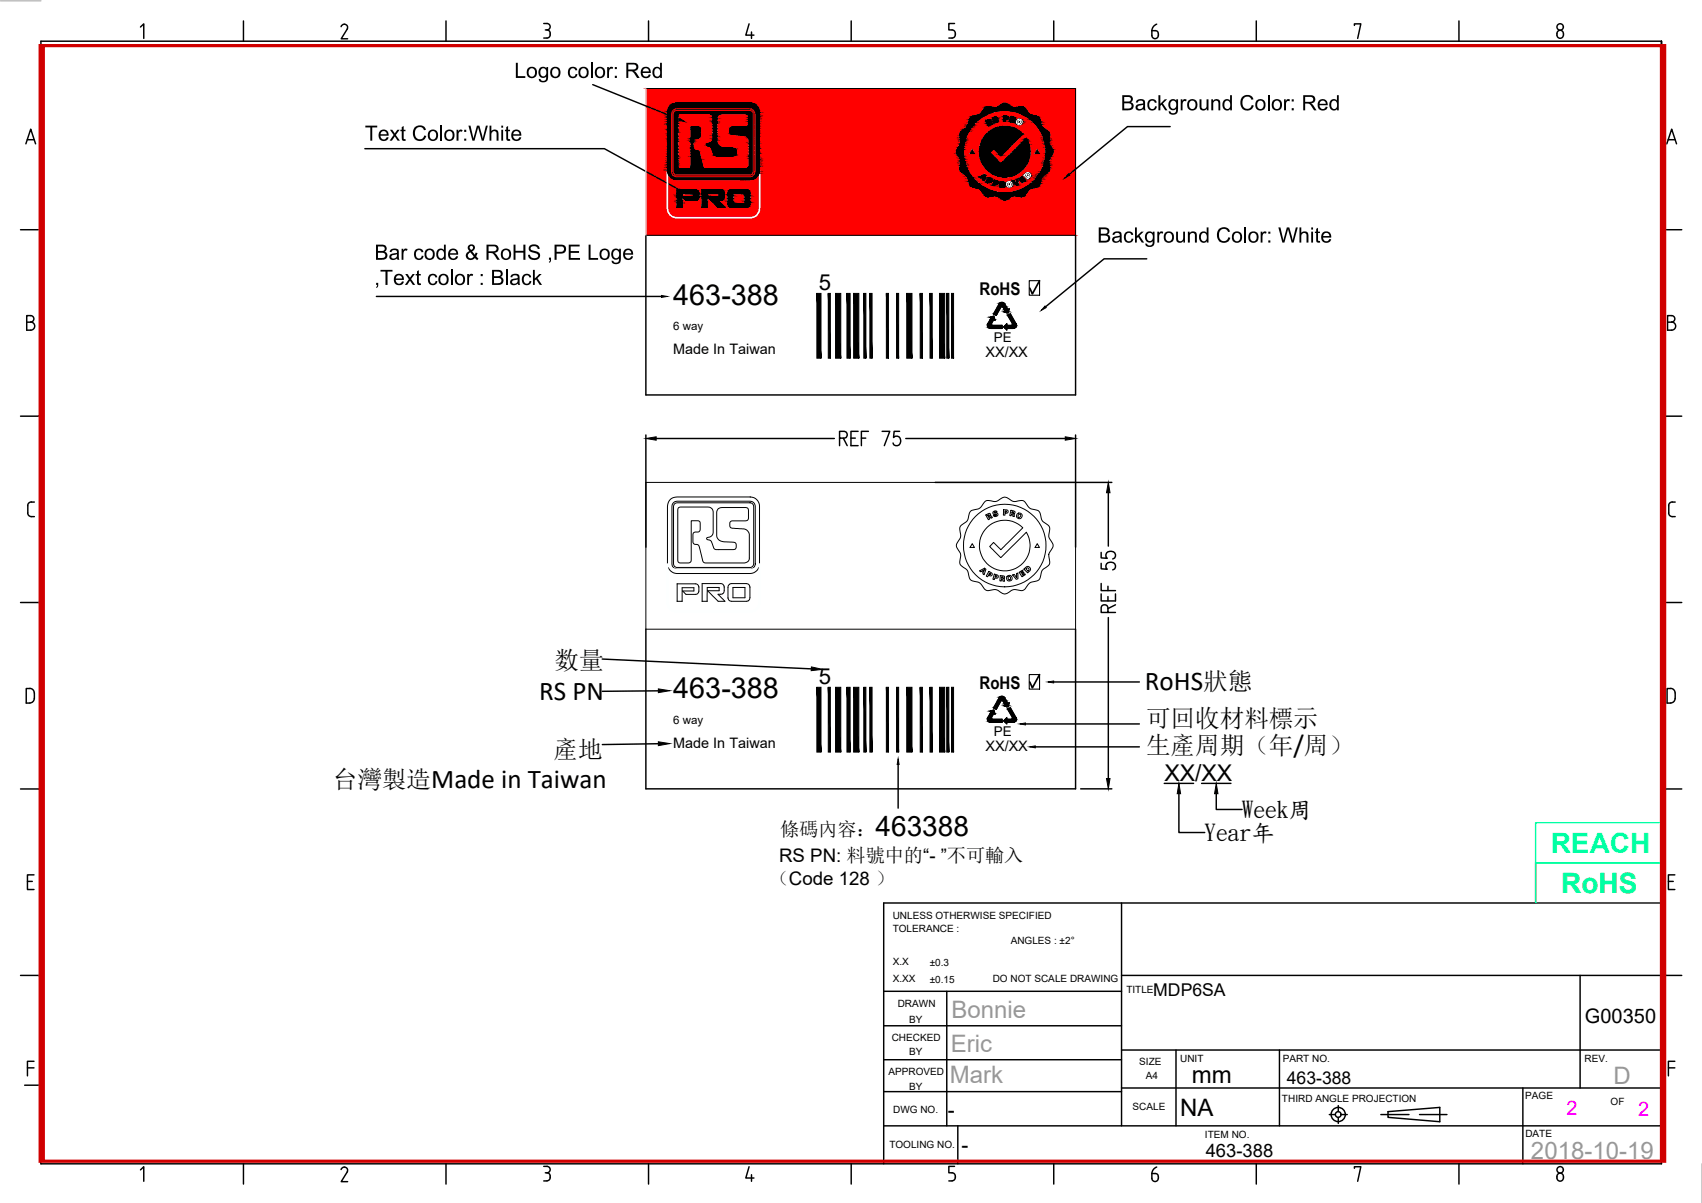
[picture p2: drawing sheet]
<svg xmlns="http://www.w3.org/2000/svg" width="297mm" height="210mm" viewBox="0 0 297 210" stroke-linecap="round" stroke-linejoin="round" font-family="sans-serif">
<defs><g id="words">
<g font-size="6.2">
<text x="200" y="8.1">6</text>
<text x="200" y="207.4">6</text>
</g>
<g font-size="5">
<text x="117.5" y="53.1">463-388</text>
<text x="117.5" y="121.9">463-388</text>
</g>
<text font-size="4.9" x="152.8" y="145.9">463388</text>
<text font-size="4.9" fill="#0ff" x="270.6" y="148.8">REACH</text>
<text font-size="4.9" fill="#0f0" x="272.5" y="155.8">RoHS</text>
<g font-size="4.7">
<text x="94.1" y="122.1">RS PN</text>
<text x="199.8" y="120.4">RoHS狀態</text>
</g>
<g font-size="4.3">
<text x="96.8" y="116.8">数量</text>
<text x="200" y="126.9">可回收材料標示</text>
<text x="200" y="131.6">生產周期（年/周）</text>
<text x="58.1" y="137.4">台灣製造Made in Taiwan</text>
<text x="96.6" y="132.2">產地</text>
</g>
<g font-size="4.2" fill="#989898">
<text x="166.1" y="177.7">Bonnie</text>
<text x="165.9" y="183.5">Eric</text>
<text x="165.8" y="189">Mark</text>
<text x="281.6" y="189.1">D</text>
<text x="267.2" y="202.2">2018-10-19</text>
</g>
<g font-size="4.2">
<text x="208" y="188.9">mm</text>
<text x="206" y="194.7">NA</text>
</g>
<g font-size="4.1">
<text x="216.8" y="142.6">Week周</text>
<text x="210.2" y="146.6">Year年</text>
</g>
<text font-size="4" x="203.2" y="136.3">XX/XX</text>
<g font-size="3.9">
<text x="142.9" y="50.5">5</text>
<text x="142.9" y="119.3">5</text>
</g>
<g font-size="3.6">
<text x="165.4" y="195">-</text>
<text x="167.8" y="201">-</text>
</g>
<text font-size="3.5" x="276.6" y="178.4">G00350</text>
<g font-size="3.5" fill="#f0f">
<text x="273.4" y="194.6">2</text>
<text x="285.9" y="194.6">2</text>
</g>
<g font-size="3.3">
<text x="136.1" y="145.9">條碼內容：</text>
<text x="134.4" y="154.5">（Code 128 ）</text>
<text x="136" y="150.5">RS PN: 料號中的“- ”不可輸入</text>
</g>
<text font-size="3.2" x="210.4" y="201.9">463-388</text>
<g font-size="3.1">
<text x="170.9" y="51.5">RoHS</text>
<text x="170.9" y="120.2">RoHS</text>
<text x="201.3" y="173.8">MDP6SA</text>
<text x="224.6" y="189.2">463-388</text>
</g>
<g font-size="2.5">
<text x="117.5" y="61.8">Made In Taiwan</text>
<text x="172" y="62.4">XX/XX</text>
<text x="117.5" y="130.5">Made In Taiwan</text>
<text x="172" y="131.1">XX/XX</text>
</g>
<g font-size="2.3">
<text x="173.4" y="59.6">PE</text>
<text x="173.4" y="128.3">PE</text>
</g>
<g font-size="2">
<text x="117.5" y="57.6">6 way</text>
<text x="117.5" y="126.3">6 way</text>
</g>
<g font-size="1.7">
<text x="155.8" y="160.3">UNLESS OTHERWISE SPECIFIED</text>
<text x="155.8" y="162.7">TOLERANCE :</text>
<text x="176.4" y="164.8">ANGLES : ±2°</text>
<text x="155.8" y="168.4">X.X</text>
<text x="155.8" y="171.4">X.XX</text>
<text x="162.3" y="168.5">±0.3</text>
<text x="162.3" y="171.5">±0.15</text>
<text x="173.3" y="171.4">DO NOT SCALE DRAWING</text>
<text x="196.6" y="173.2">TITLE</text>
<text x="156.7" y="175.7">DRAWN</text>
<text x="158.7" y="178.4">BY</text>
<text x="155.6" y="181.6">CHECKED</text>
<text x="158.7" y="184.1">BY</text>
<text x="198.8" y="185.8">SIZE</text>
<text x="206" y="185.2">UNIT</text>
<text x="223.9" y="185.2">PART NO.</text>
<text x="276.5" y="185.3">REV.</text>
<text x="155.1" y="187.6">APPROVED</text>
<text x="158.7" y="190.2">BY</text>
<text x="200" y="188.2">A4</text>
<text x="266.2" y="191.7">PAGE</text>
<text x="155.9" y="194.3">DWG NO.</text>
<text x="197.7" y="193.8">SCALE</text>
<text x="223.7" y="192.2">THIRD ANGLE PROJECTION</text>
<text x="281.1" y="192.9">OF</text>
<text x="155.2" y="200.3">TOOLING NO.</text>
<text x="210.3" y="198.6">ITEM NO.</text>
<text x="266.2" y="198.3">DATE</text>
</g>
</g></defs>
<!-- layer: DRAW -->
<g fill="none" stroke="#000" stroke-width=".25">
<path d="M154.2 157.6h135.8M195.7 157.6v38.8M154.2 173h41.5M154.2 179h41.5M165.2 173v23.4M195.7 170.2h94.3M154.2 196.4h135.8M154.2 184.9h41.5M154.2 190.5h41.5M195.7 183.2h94.3M195.7 189.8h94.3M205.2 183.2v13.2"/>
<path d="M232 194.5h1.1M233.6 192.9v1.1M233.6 195v1M234.1 194.5h1M241 194.5h4.9M242.2 194l9.1-.8v2.5l-9.1-.7zM247.7 194.5h4.8M265.8 189.8v13.3"/>
<circle cx="233.5" cy="194.5" r="1.24"/>
<circle cx="233.5" cy="194.5" r=".5"/>
</g>
<!-- layer: 0 -->
<g fill="none" stroke="#000" stroke-width=".25">
<path d="M24.5 4.7l.6-.5v2.5M42.5 3.7v3.5M60.1 4.2l-.3 .1-.3 .4M60.1 4.2a.56 .56 0 0 1 .5 .9l-1.1 1.7h1.2M77.8 3.7v3.5M94.9 4.1h.6a.56 .56 0 0 1 .5 .6 .56 .56 0 0 1-.5 .5M95.2 5.2h.3M95.5 5.2a.65 .65 0 0 1 .5 .9M96 6.1l-.3 .5h-.8M103.4 14.8l15.2 6M113.2 3.7v3.5M130.7 4.2l-.5 1.9h1.4"/>
<path d="M131.2 5.6v1.1M148.6 3.7v3.5M166.6 4.1h-1v1.1l.8 .1 .3 .5M166.7 6.1l-.3 .5h-.8M166.7 5.8v.3M183.9 3.7v3.5M219.3 3.7v3.5M236.4 4.4v-.2h1.1l-.6 2.5M254.6 3.7v3.5M271.7 6.1a.56 .56 0 0 0 .6 .6 .56 .56 0 0 0 .5-.6M272.8 5.8a.59 .59 0 0 0-.7-.5 .59 .59 0 0 0-.4 .8M272.9 5.9v.2"/>
<path d="M290 7.2h-282.9v195.9h282.9v-195.9v12.7M4.5 25.1l.9-2.6 .8 2.6M4.8 24.4h1.2M290.9 25.1l.8-2.6 .9 2.6M291.1 24.4h1.2M3.6 40.1h3.5M4.7 55.1h.7a.56 .56 0 0 1 .5 .5 .56 .56 0 0 1-.5 .6 .71 .71 0 0 1 .7 .7 .71 .71 0 0 1-.7 .7h-.7zM4.7 56.2h.7M65.7 51.7h49.8M112.7 41.1v27.8h75v-27.8M172.4 56.5l-.1 .3 .4 .4 2.2 .1v-.5h-1.7l-.2-.1v-.2M172.4 56.5l.6-1-.2-.1 .6-.2 .2 .7-.2-.2-.4 .8"/>
<path d="M174.4 53l.5-.2 .4 .2M175.3 53.1l.6 .9 .2-.1-.2 .7-.7-.2 .3-.1-.6-.9-.2 .1-.9 1.5-.4-.2 1-1.7M176.7 56.5v.2l-.2 .1M176.7 56.5l-.8-1.5 .4-.2 1 1.7M177.3 56.5l.1 .3-.4 .4-1.3 .1v.2l-.5-.5 .5-.5v.3h.9M290 40.1h3.5M291 56.2h.7M291.7 55.1a.56 .56 0 0 1 .6 .5 .56 .56 0 0 1-.6 .6 .71 .71 0 0 1 .7 .7 .71 .71 0 0 1-.7 .7M291.7 55.1h-.7v2.5h.7M3.6 72.6h3.5M112.7 75.9v19.6M114.5 76.5h31.1"/>
<path d="M146.5 76.4h.9a.6 .6 0 0 0 .5-.5 .6 .6 0 0 0-.5-.6h-.9v2.5M147.2 76.4l.7 1.4M148.5 76.4h.8M149.8 75.3h-1.3v2.5h1.3M150.3 76.4h.8M151.6 75.3h-1.3v2.5M154 75.3h1.3l-1 2.5M157 75.3h-1l-.1 1a.81 .81 0 0 1 1.3 .5 .81 .81 0 0 1-.9 1l-.3-.1-.1-.4M158.1 76.5h27.8M187.7 75.9v19.6M290 72.6h3.5M5.5 87.6a.61 .61 0 0 0-.6 .6l-.1 1.3a.65 .65 0 0 0 .7 .6h.5"/>
<path d="M5.5 87.6h.5M163.2 84.2h30.8M192.2 98.3v.9l1 .1a.73 .73 0 0 1-.1-.9 .73 .73 0 0 1 .9-.3 .68 .68 0 0 1 .7 .6 .68 .68 0 0 1-.5 .7M192.2 96.4v.9l1 .1a.73 .73 0 0 1-.1-.9 .73 .73 0 0 1 .9-.3 .68 .68 0 0 1 .7 .6 .68 .68 0 0 1-.5 .7M193.4 86v9.3M291.9 87.6a.61 .61 0 0 0-.7 .6v1.3a.65 .65 0 0 0 .7 .6M291.9 87.6h.5M291.9 90.1h.5M3.6 105.1h3.5M105.1 115l36.5 1.7M112.7 109.8v27.8h75v-27.8M183.9 119h14.9"/>
<path d="M192.2 103.6v1.3h2.5v-1.3M192.2 101.8v1.3h2.5M193.4 102.3v.8M193.4 104.1v.8M193.4 106.9v-.9a.61 .61 0 0 0-.6-.5 .61 .61 0 0 0-.6 .5v.9h2.5M193.4 107.8v28M194.7 105.5l-1.3 .7M290 105.1h3.5M3.6 137.7h3.5M5.2 120.1a.77 .77 0 0 1 .8 .8v1M5.2 120.1h-.6v2.6h.6M6 121.9a.77 .77 0 0 1-.8 .8"/>
<path d="M114.9 120.5l-9.8 .1M114.9 129.8l-9.8 .1M156.7 133.4v7.6M172.4 125.2l-.1 .4 .4 .4h2.2v-.5h-1.7M172.4 125.2l.6-1-.2-.1 .6-.2 .2 .7-.2-.1-.4 .7M173 125.2v.2l.2 .1M174.5 121.6l.4-.1 .3 .1 .7 1.2 .2-.2-.2 .7-.7-.2 .3-.1-.6-.8-.2 .1-.9 1.5-.4-.3zM176.7 125.2v.2l-.2 .1M176.7 125.2l-.8-1.4 .4-.3 1 1.7M177.3 125.2l.1 .4-.4 .4h-1.3v.3l-.5-.5 .5-.5v.2h.9M179 126.3h19.8M180.7 130.3h18.1"/>
<path d="M188.6 137.6h5.4M203.2 136.7h5.1M205.7 138.5v6.8h4.6M209.7 136.7h5.1M212.3 138.5v2.7h4.5M290 137.7h3.5M292.3 120.9a.77 .77 0 0 0-.7-.8h-.7v2.6h.7M292.3 121.9a.77 .77 0 0 1-.7 .8M292.4 120.9v1M4.8 153.8h.8M5.9 152.6h-1.1v2.6h1.1M154.2 157.6v45.5"/>
<path d="M291.2 153.8h.8M292.3 152.6h-1.1v2.6h1.1M3.6 170.2h3.5M275.8 170.2v19.6M290 170.2h3.5M4.3 189.3h2.8M4.8 186.3h1.1M5.9 185.2h-1.1v2.5M167.2 196.4v6.7M223.3 183.2v13.2M291.2 186.3h1.1M292.3 185.2h-1.1v2.5"/>
<path d="M24.5 204.1l.6-.5v2.5M42.5 203.1v3.5M60.1 203.6l-.3 .1-.3 .4M60.1 203.6a.56 .56 0 0 1 .5 .9l-1.1 1.7h1.2M77.8 203.1v3.5M94.9 206.1h.6M94.9 203.5h.6a.56 .56 0 0 1 .5 .6 .56 .56 0 0 1-.5 .5M95.2 204.6h.3M95.5 204.6a.71 .71 0 0 1 .5 .7 .71 .71 0 0 1-.5 .7M113.2 203.1v3.5M130.7 203.6l-.5 1.9h1.4M131.2 205v1.1"/>
<path d="M148.6 203.1v3.5M165.6 206.1h.6M166.6 203.5h-1v1.1l.8 .1 .3 .5M166.7 205.5l-.3 .5h-.2M166.7 205.2v.3M183.9 203.1v3.5M219.3 203.1v3.5M236.4 203.8v-.2h1.1l-.6 2.5M254.6 203.1v3.5M271.7 205.3a.58 .58 0 0 0 .4 .8 .58 .58 0 0 0 .7-.6M271.7 205.3a.56 .56 0 0 1 .6-.6 .56 .56 0 0 1 .5 .6M272.9 205.3v.2"/>
<circle cx="272.3" cy="4.7" r=".56"/>
<circle cx="272.3" cy="204.1" r=".56"/>
</g>
<path d="M268 150.6h22v7h-22z" fill="none" stroke="#0f0" stroke-width=".25"/>
<path d="M.1 .1h7M297 203.1v6.8" fill="none" stroke="#bababa" stroke-width=".25"/>
<path d="M268 143.5h22v7.1h-22z" fill="none" stroke="#0ff" stroke-width=".25"/>
<g fill="#f00" stroke="#f00" stroke-width=".17">
<path d="M125.5 20h5z"/>
<path d="M121.9 24.1h2.6z"/>
<path d="M126.2 25.8h4.6z"/>
<path d="M126.5 25.8h4.3z"/>
<path d="M127.7 25.9h3.1z"/>
<path d="M127.9 25.9h2.9z"/>
<path d="M128 25.9h2.8z"/>
<path d="M121.1 26.2h3.2z"/>
<path d="M121.4 26.3h2.9z"/>
<path d="M128.1 27.2h2.7z"/>
<path d="M118.4 29.4h2.1z"/>
<path d="M118.6 29.5h1.7z"/>
<path d="M123 29.5h7z"/>
<path d="M112.7 15.4l75 25.7v-25.7zM112.7 15.4l75 25.7h-75z"/>
<path d="M118.8 19.7h4.9zM118.7 19.7h5z"/>
<path d="M118.7 19.7l5.1 .1zM118.6 19.8h5.2z"/>
<path d="M118.6 19.8h5.2zM118.6 19.8h5.2z"/>
<path d="M118.6 19.8h5.3zM118.5 19.8h5.4z"/>
<path d="M118.5 19.8h5.5zM118.5 19.8h5.5z"/>
<path d="M126 19.8h4.2zM125.9 19.8h4.3z"/>
<path d="M125.9 19.8h4.4zM125.8 19.8h4.5z"/>
<path d="M125.8 19.8h4.5zM125.7 19.8h4.6z"/>
<path d="M118.5 19.8l5.5 .1zM118.4 19.9h5.6z"/>
<path d="M125.7 19.8l4.7 .1zM125.6 19.9h4.8z"/>
<path d="M125.6 19.9h4.8zM125.6 19.9h4.8z"/>
<path d="M118.4 19.9h5.7zM118.4 19.9h5.7z"/>
<path d="M118.4 19.9l5.7 .1zM118.4 19.9l5.7 .1z"/>
<path d="M125.6 19.9l4.9 .1zM125.5 20h5zM125.5 20h5z"/>
<path d="M118.4 20h5.8zM118.4 20h5.8z"/>
<path d="M125.5 20h5.1zM125.4 20h5.2z"/>
<path d="M118.3 20h6zM118.3 20h6z"/>
<path d="M125.4 20l5.2 .1zM125.3 20.1h5.3z"/>
<path d="M125.3 20.1h5.3zM125.3 20.1h5.3z"/>
<path d="M118.3 20l6 .1v-.1zM118.3 20l6 .1h-6z"/>
<path d="M118.3 20.1h6zM118.3 20.1h6z"/>
<path d="M125.3 20.1l5.3 .1v-.1zM125.3 20.1l5.3 .1h-5.4z"/>
<path d="M118.3 20.1l6.1 .1-.1-.1zM118.3 20.1l6.1 .1h-6.1z"/>
<path d="M118.3 20.2l6.1 .1zM118.3 20.2l6.1 .1z"/>
<path d="M118.3 20.3h6.1zM118.3 20.3h6.1z"/>
<path d="M125.2 20.2l5.4 .1v-.1zM125.2 20.2l5.4 .1h-5.4z"/>
<path d="M118.3 20.3l6.1 .1zM118.3 20.3l6.1 .1z"/>
<path d="M125.2 20.3l5.4 .1zM125.2 20.3l5.4 .1z"/>
<path d="M125.1 20.4l5.5 .1zM125.1 20.4l5.5 .1h-5.5z"/>
<path d="M118.3 20.4l6.2 .1-.1-.1zM118.3 20.4l6.2 .1h-6.2z"/>
<path d="M118.3 20.5h6.2zM118.3 20.5h6.2z"/>
<path d="M125.1 20.5l5.5 .1v-.1zM125.1 20.5l5.5 .1h-5.5z"/>
<path d="M118.3 20.5l6.2 .1v-.1zM118.3 20.5l6.2 .1h-6.2zM118.3 20.6h6.2zM118.3 20.6h6.2z"/>
<path d="M125.1 20.6l5.5 .1zM125.1 20.6l5.5 .1z"/>
<path d="M118.3 20.6l6.2 .2v-.2zM118.3 20.6l6.2 .2h-6.2z"/>
<path d="M125.1 20.7l5.5 .1v-.1zM125.1 20.7l5.5 .1h-5.5z"/>
<path d="M118.3 20.8h6.2zM118.3 20.8h6.2z"/>
<path d="M125.1 20.8h5.5zM125.1 20.8h5.5z"/>
<path d="M118.3 20.8l6.2 .1zM118.3 20.8l6.2 .1z"/>
<path d="M125.1 20.8l5.5 .1v-.1zM125.1 20.8l5.5 .1h-5.5z"/>
<path d="M118.3 20.9l6.2 .2v-.2zM118.3 20.9l6.2 .2h-6.2z"/>
<path d="M125.1 20.9l5.5 .2v-.2zM125.1 20.9l5.5 .2h-5.5zM125.1 21.1h5.5zM125.1 21.1h5.5z"/>
<path d="M118.3 21.1h6.2zM118.3 21.1h6.2z"/>
<path d="M125.1 21.1l5.5 .2v-.2zM125.1 21.1l5.5 .2h-5.5z"/>
<path d="M125.1 21.3h5.5zM125.1 21.3h5.5z"/>
<path d="M118.3 21.1l6.2 .2v-.2zM118.3 21.1l6.2 .2h-6.2z"/>
<path d="M118.3 21.3l6.2 .1zM118.3 21.3l6.2 .1z"/>
<path d="M125.1 21.3l5.5 .2v-.2zM125.1 21.3l5.5 .2h-5.5z"/>
<path d="M125.1 21.5l5.5 .1v-.1zM125.1 21.5l5.5 .1h-5.5zM125.1 21.6h5.5zM125.1 21.6h5.5z"/>
<path d="M125.1 21.6h5.5zM125.1 21.6h5.5z"/>
<path d="M118.3 21.4l6.2 .2v-.2zM118.3 21.4l6.2 .2h-6.2z"/>
<path d="M125.1 21.6l5.5 .2v-.2zM125.1 21.6l5.5 .2h-5.5z"/>
<path d="M125.1 21.8l5.5 .1v-.1zM125.1 21.8l5.5 .1h-5.5z"/>
<path d="M125.1 21.9h5.5zM125.1 21.9h5.5z"/>
<path d="M118.3 21.6l6.2 .3v-.3zM118.3 21.6l6.2 .3h-6.2z"/>
<path d="M125.1 21.9h5.5zM125.1 21.9h5.4z"/>
<path d="M118.3 21.9l6.2 .1zM118.3 21.9l6.2 .1z"/>
<path d="M125.1 21.9h5.4zM125.1 21.9l5.4 .1z"/>
<path d="M125.1 22h5.4zM125.1 22l5.3 .1z"/>
<path d="M125.1 22.1h5.3zM125.1 22.1h5.2z"/>
<path d="M118.3 22l6.2 .1v-.1zM118.3 22l6.2 .1h-6.2z"/>
<path d="M121.6 22.1h2.9zM121.6 22.1h2.9z"/>
<path d="M118.3 22.1h2.3zM118.3 22.1h2.3z"/>
<path d="M125.1 22.1h5.2zM125.1 22.1l5.1 .1z"/>
<path d="M121.8 22.1l2.7 .1zM121.8 22.1l2.7 .1z"/>
<path d="M125.1 22.2h5zM125.1 22.2h5.1z"/>
<path d="M125.1 22.2h2.6zM125.1 22.2h2.8z"/>
<path d="M125.1 22.2h2.6zM125.1 22.2h2.5z"/>
<path d="M118.3 22.1l2.3 .1zM118.3 22.1l2.3 .1z"/>
<path d="M121.9 22.2h2.6zM121.9 22.2h2.6z"/>
<path d="M125.1 22.2h2.5zM125.1 22.2l2.4 .1z"/>
<path d="M122 22.2l2.5 .1zM122 22.2l2.5 .1z"/>
<path d="M118.3 22.2l2.3 .1v-.1zM118.3 22.2l2.3 .1h-2.3z"/>
<path d="M118.3 22.3h2.3zM118.3 22.3h2.3z"/>
<path d="M122.1 22.3l2.4 .1v-.1zM122.1 22.3l2.4 .1h-2.3z"/>
<path d="M125.1 22.3l2.3 .1 .1-.1zM125.1 22.3l2.3 .1h-2.3z"/>
<path d="M125.1 22.4h2.3zM125.1 22.4l2.3 .1z"/>
<path d="M122.2 22.4l2.3 .2v-.2zM122.2 22.4l2.3 .2h-2.3z"/>
<path d="M122.2 22.6h2.3zM122.2 22.6h2.3z"/>
<path d="M118.3 22.3l2.3 .3v-.3zM118.3 22.3l2.3 .3h-2.3z"/>
<path d="M125.1 22.5l2.3 .1zM125.1 22.5l2.3 .1z"/>
<path d="M122.2 22.6h2.3zM122.2 22.6h2.3z"/>
<path d="M122.2 22.6l2.3 .1zM122.2 22.6l2.3 .1z"/>
<path d="M122.2 22.7l2.3 .1v-.1zM122.2 22.7l2.3 .1h-2.3z"/>
<path d="M118.3 22.6l2.3 .3v-.3zM118.3 22.6l2.3 .3h-2.3z"/>
<path d="M122.2 22.8l2.3 .2v-.2zM122.2 22.8l2.3 .2h-2.3z"/>
<path d="M118.3 22.9l2.3 .1v-.1zM118.3 22.9l2.3 .1h-2.3z"/>
<path d="M122.2 23l2.3 .1v-.1zM122.2 23l2.3 .1h-2.3z"/>
<path d="M125.1 22.6l2.3 .6v-.6zM125.1 22.6l2.3 .6h-2.3zM125.1 23.2h2.3zM125.1 23.2h2.3z"/>
<path d="M118.3 23l2.3 .2v-.2zM118.3 23l2.3 .2h-2.3z"/>
<path d="M122.2 23.1l2.3 .2v-.2zM122.2 23.1l2.3 .2h-2.3z"/>
<path d="M125.1 23.2l2.4 .1-.1-.1zM125.1 23.2l2.4 .1h-2.4z"/>
<path d="M125.1 23.3l2.6 .1zM125.1 23.3l2.6 .1z"/>
<path d="M122.2 23.3l2.3 .1v-.1zM122.2 23.3l2.3 .1h-2.3z"/>
<path d="M125.1 23.4h2.9zM125.1 23.4h2.9z"/>
<path d="M125.1 23.4h2.9zM125.1 23.4h2.9z"/>
<path d="M125.1 23.4h2.9zM125.1 23.4h2.9z"/>
<path d="M122.2 23.4h2.3zM122.2 23.4h2.3z"/>
<path d="M125.1 23.4l3 .1zM125.1 23.4l3 .1z"/>
<path d="M125.1 23.5h3.1zM125.1 23.5h3.1z"/>
<path d="M125.1 23.5h3.4zM125.1 23.5h3.4z"/>
<path d="M125.1 23.5h3.8zM125.1 23.5h3.8z"/>
<path d="M125.1 23.5h4.1zM125.1 23.5h4.1z"/>
<path d="M125.1 23.5l4.4 .1zM125.1 23.5l4.4 .1z"/>
<path d="M125.1 23.6h4.5zM125.1 23.6h4.5z"/>
<path d="M125.1 23.6h4.6zM125.1 23.6h4.6z"/>
<path d="M125.1 23.6h4.7zM125.1 23.6h4.7z"/>
<path d="M125.1 23.6h4.7zM125.1 23.6h4.7z"/>
<path d="M122.2 23.4l2.3 .2v-.2zM122.2 23.4l2.3 .2h-2.3z"/>
<path d="M118.3 23.2l2.3 .4v-.4zM118.3 23.2l2.3 .4h-2.3z"/>
<path d="M125.1 23.6h4.9zM125.1 23.6h4.9z"/>
<path d="M122.2 23.6l2.3 .1zM122.2 23.6l2.3 .1z"/>
<path d="M125.1 23.6l5.1 .1zM125.1 23.6l5.1 .1z"/>
<path d="M122.2 23.7l2.3 .1v-.1zM122.2 23.7l2.3 .1h-2.3z"/>
<path d="M125.1 23.7l5.3 .1-.2-.1zM125.1 23.7l5.3 .1h-5.3z"/>
<path d="M125.1 23.8h5.3zM125.1 23.8h5.3z"/>
<path d="M118.3 23.6l2.3 .2v-.2zM118.3 23.6l2.3 .2h-2.3z"/>
<path d="M122.2 23.8h2.3zM122.2 23.8h2.3h-2.4z"/>
<path d="M125.1 23.8l5.4 .1zM125.1 23.8l5.4 .1z"/>
<path d="M122.1 23.8l2.4 .1zM122.1 23.8l2.4 .1h-2.4z"/>
<path d="M122.1 23.9l2.4 .1zM122.1 23.9l2.4 .1h-2.4z"/>
<path d="M122.1 24h2.4zM122.1 24h2.4z"/>
<path d="M118.3 23.8l2.3 .2v-.2zM118.3 23.8l2.3 .2h-2.3z"/>
<path d="M122.1 24l2.4 .1zM122 24.1h2.5z"/>
<path d="M125.1 23.9l5.5 .2-.1-.2zM125.1 23.9l5.5 .2h-5.5z"/>
<path d="M122 24.1h2.5zM121.9 24.1h2.6zM121.8 24.1h2.7z"/>
<path d="M121.8 24.1h2.7zM121.8 24.1h2.7z"/>
<path d="M121.5 24.1h3zM121.3 24.1h3.2z"/>
<path d="M125.1 24.1h5.5zM125.1 24.1h5.5z"/>
<path d="M121.3 24.1h3.2zM121.2 24.1h3.3z"/>
<path d="M121.2 24.1h3.3zM121.2 24.1h3.3z"/>
<path d="M121.2 24.1l3.3 .1zM121.1 24.2h3.4z"/>
<path d="M121.1 24.2h3.4zM121.1 24.2h3.4z"/>
<path d="M125.1 24.1l5.6 .1-.1-.1zM125.1 24.1l5.6 .1h-5.6z"/>
<path d="M121.1 24.2l3.4 .1zM121.1 24.2l3.4 .1h-3.5z"/>
<path d="M121 24.3h3.5zM121 24.3h3.5z"/>
<path d="M125.1 24.2l5.6 .2v-.2zM125.1 24.2l5.6 .2h-5.6z"/>
<path d="M121 24.3h3.5zM121 24.3l3.4 .1z"/>
<path d="M125.1 24.4h5.7zM125.1 24.4h5.7z"/>
<path d="M121 24.4l3.4 .1v-.1zM121 24.4l3.4 .1h-3.5zM120.9 24.5h3.5zM120.9 24.5h3.5z"/>
<path d="M125.1 24.4l5.7 .1v-.1zM125.1 24.4l5.7 .1h-5.7z"/>
<path d="M120.9 24.5l3.5 .1v-.1zM120.9 24.5l3.5 .1h-3.5z"/>
<path d="M120.9 24.6h3.5zM120.9 24.6h3.4zM120.9 24.6h3.4zM120.9 24.6h3.4z"/>
<path d="M125.1 24.5l5.7 .2v-.2zM125.1 24.5l5.7 .2h-5.7z"/>
<path d="M118.3 24l2.3 .7v-.7zM118.3 24l2.3 .7h-2.3z"/>
<path d="M125.1 24.7h5.7zM125.1 24.7h5.7z"/>
<path d="M120.9 24.6l3.4 .1v-.1zM120.9 24.6l3.4 .1h-3.4z"/>
<path d="M120.9 24.7h3.4zM120.9 24.7h3.3z"/>
<path d="M125.1 24.7l5.7 .1zM125.1 24.7l5.7 .1z"/>
<path d="M120.9 24.7l3.2 .1 .1-.1zM120.9 24.7l3.2 .1h-3.2z"/>
<path d="M120.9 24.8h3.2zM120.9 24.8l3.2 .1z"/>
<path d="M125.1 24.8l5.7 .1v-.1zM125.1 24.8l5.7 .1h-5.7z"/>
<path d="M120.9 24.9h3.2zM120.9 24.9h3.1z"/>
<path d="M118.3 24.7l2.3 .2v-.2zM118.3 24.7l2.3 .2h-2.3z"/>
<path d="M125.1 24.9l5.7 .1zM125.1 24.9l5.7 .1z"/>
<path d="M120.9 24.9h3.1zM120.9 24.9l2.9 .1z"/>
<path d="M120.9 25h2.9zM120.9 25h2.8z"/>
<path d="M120.9 25h2.8zM120.9 25h2.6z"/>
<path d="M120.9 25h2.6zM120.9 25l2.6 .1z"/>
<path d="M120.9 25.1h2.6zM120.9 25.1h2.5z"/>
<path d="M125.1 25l5.7 .1v-.1zM125.1 25l5.7 .1h-5.6z"/>
<path d="M120.9 25.1h2.5zM120.9 25.1h2.4z"/>
<path d="M125.2 25.1l5.6 .1v-.1zM125.2 25.1l5.6 .1h-5.6z"/>
<path d="M120.9 25.1l2.4 .1v-.1zM120.9 25.1l2.4 .1h-2.4z"/>
<path d="M125.2 25.2l5.6 .1zM125.2 25.2l5.6 .1z"/>
<path d="M120.9 25.2l2.4 .2v-.2zM120.9 25.2l2.4 .2h-2.4z"/>
<path d="M120.9 25.4h2.5zM120.9 25.4h2.5z"/>
<path d="M120.9 25.4h2.6zM120.9 25.4h2.6z"/>
<path d="M125.3 25.3l5.5 .1v-.1zM125.3 25.3l5.5 .1h-5.4z"/>
<path d="M120.9 25.4l2.8 .1zM120.9 25.4l2.8 .1z"/>
<path d="M120.9 25.5h2.8zM120.9 25.5h2.8z"/>
<path d="M118.3 24.9l2.3 .6v-.6zM118.3 24.9l2.3 .6h-2.3z"/>
<path d="M125.4 25.4l5.4 .1zM125.4 25.4l5.4 .1z"/>
<path d="M120.9 25.5h3zM120.9 25.5h3z"/>
<path d="M125.5 25.5l5.3 .1zM125.5 25.5l5.3 .1z"/>
<path d="M120.9 25.5l3.1 .1zM120.9 25.5l3.1 .1z"/>
<path d="M120.9 25.6h3.2zM120.9 25.6h3.2z"/>
<path d="M125.6 25.6l5.2 .1v-.1zM125.6 25.6l5.2 .1h-5z"/>
<path d="M120.9 25.6l3.2 .1zM120.9 25.6l3.2 .1z"/>
<path d="M125.8 25.7l5 .1zM125.8 25.7l5 .1z"/>
<path d="M126 25.8h4.8zM126 25.8h4.8z"/>
<path d="M120.9 25.7l3.2 .1zM120.9 25.7l3.2 .1z"/>
<path d="M126.2 25.8h4.6zM126.2 25.8h4.6zM126.2 25.8h4.6z"/>
<path d="M126.3 25.8h4.5zM126.3 25.8h4.5z"/>
<path d="M126.4 25.8h4.4zM126.4 25.8h4.4zM126.5 25.8h4.3z"/>
<path d="M126.5 25.8h4.3zM126.5 25.8h4.3z"/>
<path d="M126.8 25.8h4zM126.8 25.8h4z"/>
<path d="M127.1 25.8l3.7 .1zM127.1 25.8l3.7 .1z"/>
<path d="M120.9 25.8l3.3 .1zM120.9 25.8l3.3 .1z"/>
<path d="M127.4 25.9h3.4zM127.4 25.9h3.4zM127.7 25.9h3.1z"/>
<path d="M127.8 25.9h3zM127.8 25.9h3zM127.9 25.9h2.9z"/>
<path d="M128 25.9h2.8zM128 25.9h2.8zM128 25.9h2.8z"/>
<path d="M120.9 25.9h3.3zM120.9 25.9h3.3z"/>
<path d="M118.3 25.5l2.3 .4v-.4zM118.3 25.5l2.3 .4h-2.3z"/>
<path d="M120.9 25.9h3.3zM120.9 25.9h3.3z"/>
<path d="M128.1 25.9h2.7zM128.1 25.9h2.7z"/>
<path d="M128.2 25.9l2.6 .1zM128.2 25.9l2.6 .1z"/>
<path d="M120.9 25.9l3.3 .1v-.1zM120.9 25.9l3.3 .1h-3.2zM121 26h3.2zM121 26h3.2z"/>
<path d="M128.3 26h2.5zM128.3 26h2.5z"/>
<path d="M121 26l3.3 .1zM121 26l3.3 .1z"/>
<path d="M128.4 26l2.4 .2v-.2zM128.4 26l2.4 .2h-2.4z"/>
<path d="M121 26.1l3.3 .1zM121 26.1l3.3 .1zM121.1 26.2h3.2z"/>
<path d="M128.4 26.2h2.4zM128.4 26.2h2.4z"/>
<path d="M121.1 26.2h3.2zM121.1 26.2h3.2z"/>
<path d="M121.2 26.2l3.1 .1zM121.2 26.2l3.1 .1zM121.4 26.3h2.9z"/>
<path d="M121.6 26.3h2.7zM121.6 26.3h2.7z"/>
<path d="M118.3 25.9l2.3 .4v-.4zM118.3 25.9l2.3 .4h-2.3z"/>
<path d="M121.7 26.3h2.7zM121.7 26.3h2.7zM121.8 26.3h2.6zM121.8 26.3h2.6z"/>
<path d="M128.5 26.2l2.3 .1v-.1zM128.5 26.2l2.3 .1h-2.3z"/>
<path d="M128.5 26.3l2.3 .1zM128.5 26.3l2.3 .1z"/>
<path d="M121.8 26.3l2.6 .1zM121.8 26.3l2.6 .1z"/>
<path d="M128.5 26.4h2.3zM128.5 26.4h2.3z"/>
<path d="M121.9 26.4l2.5 .1v-.1zM121.9 26.4l2.5 .1h-2.4z"/>
<path d="M122 26.5h2.4zM122 26.5h2.4z"/>
<path d="M128.5 26.4l2.3 .1v-.1zM128.5 26.4l2.3 .1h-2.3z"/>
<path d="M122 26.5l2.5 .2-.1-.2zM122 26.5l2.5 .2h-2.5z"/>
<path d="M128.5 26.5l2.3 .2v-.2zM128.5 26.5l2.3 .2h-2.3z"/>
<path d="M122 26.7h2.5zM122 26.7h2.5z"/>
<path d="M122.1 26.7h2.4zM122.1 26.7h2.4z"/>
<path d="M122.1 26.7l2.4 .1zM122.1 26.7l2.4 .1z"/>
<path d="M122.1 26.8h2.4zM122.1 26.8h2.4z"/>
<path d="M122.1 26.8h2.5zM122.1 26.8h2.5z"/>
<path d="M128.5 26.7l2.3 .2v-.2zM128.5 26.7l2.3 .2h-2.3z"/>
<path d="M118.3 26.3l2.3 .6v-.6zM118.3 26.3l2.3 .6h-2.3z"/>
<path d="M128.5 26.9h2.3zM128.5 26.9h2.3z"/>
<path d="M122.1 26.8l2.6 .1-.1-.1zM122.1 26.8l2.6 .1h-2.6z"/>
<path d="M118.3 26.9l2.3 .1v-.1zM118.3 26.9l2.3 .1h-2.3z"/>
<path d="M128.4 26.9l2.4 .1v-.1zM128.4 26.9l2.4 .1h-2.5z"/>
<path d="M122.1 26.9l2.9 .2-.3-.2zM122.1 26.9l2.9 .2h-2.9z"/>
<path d="M128.3 27l2.5 .1zM128.3 27.1h2.5z"/>
<path d="M128.3 27.1h2.5zM128.2 27.1h2.6z"/>
<path d="M128.2 27.1l2.6 .1zM128.1 27.2h2.7zM127.9 27.2h2.9z"/>
<path d="M122.1 27.1l3.1 .1-.2-.1zM122.1 27.1l3.1 .1h-3z"/>
<path d="M122.2 27.2l8.6 .1zM122.2 27.2l8.6 .1z"/>
<path d="M118.3 27l2.3 .3v-.3zM118.3 27l2.3 .3h-2.3z"/>
<path d="M118.3 27.3l2.3 .1zM118.3 27.3l2.3 .1z"/>
<path d="M122.2 27.3l8.6 .1v-.1zM122.2 27.3l8.6 .1h-8.6z"/>
<path d="M122.2 27.4l8.6 .1zM122.2 27.4l8.6 .1z"/>
<path d="M118.3 27.4l2.3 .3v-.3zM118.3 27.4l2.3 .3h-2.3zM118.3 27.7h2.3zM118.3 27.7h2.3z"/>
<path d="M122.2 27.5l8.6 .3v-.3zM122.2 27.5l8.6 .3h-8.5z"/>
<path d="M122.3 27.8l8.5 .1zM122.3 27.8l8.5 .1z"/>
<path d="M118.3 27.7l2.3 .3v-.3zM118.3 27.7l2.3 .3h-2.3z"/>
<path d="M118.3 28l2.3 .1zM118.3 28l2.3 .1z"/>
<path d="M122.3 27.9l8.5 .2v-.2zM122.3 27.9l8.5 .2h-8.4z"/>
<path d="M118.3 28.1l2.3 .2v-.2zM118.3 28.1l2.3 .2h-2.3z"/>
<path d="M122.4 28.1l8.4 .2v-.2zM122.4 28.1l8.4 .2h-8.4z"/>
<path d="M122.4 28.3h8.4zM122.4 28.3h8.4z"/>
<path d="M118.3 28.3l2.3 .1v-.1zM118.3 28.3l2.3 .1h-2.3z"/>
<path d="M122.5 28.3l8.3 .2v-.2zM122.5 28.3l8.3 .2h-8.3z"/>
<path d="M118.3 28.4l2.3 .1v-.1zM118.3 28.4l2.3 .1h-2.3z"/>
<path d="M122.5 28.5h8.3zM122.5 28.5h8.3z"/>
<path d="M122.5 28.5l8.3 .1v-.1zM122.5 28.5l8.3 .1h-8.3z"/>
<path d="M122.5 28.6l8.3 .1zM122.5 28.6l8.3 .1z"/>
<path d="M118.3 28.5l2.3 .2v-.2zM118.3 28.5l2.3 .2h-2.3z"/>
<path d="M122.5 28.7h8.3zM122.5 28.7h8.3z"/>
<path d="M118.3 28.7h2.3zM118.3 28.7h2.3z"/>
<path d="M122.5 28.7l8.3 .1v-.1zM122.5 28.7l8.3 .1h-8.2z"/>
<path d="M122.6 28.8l8.2 .1zM122.6 28.8l8.2 .1z"/>
<path d="M118.3 28.7l2.3 .2v-.2zM118.3 28.7l2.3 .2h-2.3zM118.3 28.9h2.3zM118.3 28.9h2.3z"/>
<path d="M122.6 28.9h8.2zM122.6 28.9h8.1z"/>
<path d="M118.3 28.9l2.3 .1v-.1zM118.3 28.9l2.3 .1h-2.3zM118.3 29h2.3zM118.3 29h2.3z"/>
<path d="M118.3 29h2.3zM118.3 29h2.3z"/>
<path d="M122.6 28.9h8.1zM122.6 28.9l8.1 .1zM122.6 29h8.1zM122.6 29h8.1z"/>
<path d="M118.3 29h2.3zM118.3 29h2.3z"/>
<path d="M122.6 29l8.1 .1zM122.6 29l8.1 .1z"/>
<path d="M118.3 29l2.3 .1zM118.3 29l2.3 .1z"/>
<path d="M118.3 29.1h2.3zM118.3 29.1h2.3z"/>
<path d="M118.3 29.1l2.3 .1zM118.3 29.1l2.3 .1z"/>
<path d="M122.6 29.1l8 .1 .1-.1zM122.6 29.1l8 .1h-7.9zM122.7 29.2h7.9zM122.7 29.2h7.9z"/>
<path d="M118.3 29.2l2.3 .1v-.1zM118.3 29.2l2.3 .1h-2.3zM118.3 29.3h2.3zM118.3 29.3h2.3z"/>
<path d="M122.7 29.2l7.8 .1 .1-.1zM122.7 29.2l7.8 .1h-7.8z"/>
<path d="M122.7 29.3h7.8zM122.7 29.3h7.8z"/>
<path d="M118.3 29.3h2.3zM118.3 29.3h2.2z"/>
<path d="M122.7 29.3h7.8zM122.7 29.3l7.7 .1z"/>
<path d="M122.8 29.4h7.6zM122.8 29.4h7.5z"/>
<path d="M118.4 29.3h2.1zM118.4 29.3l2.1 .1zM118.4 29.4h2.1z"/>
<path d="M122.8 29.4h7.5zM122.8 29.4h7.4z"/>
<path d="M122.9 29.4h7.3zM122.9 29.4l7.3 .1z"/>
<path d="M118.4 29.4h2.1zM118.4 29.4l1.9 .1zM118.6 29.5h1.7z"/>
<path d="M122.9 29.5h7.3zM122.9 29.5h7.1zM123 29.5h7z"/>
<path d="M118.6 29.5h1.7zM118.6 29.5h1.6z"/>
<path d="M123.1 29.5h6.9zM123.1 29.5h6.7z"/>
<path d="M118.7 29.5h1.5zM118.7 29.5h1.4z"/>
<path d="M127.9 33.8l2.1 1.8v-1.8zM127.9 33.8l2.1 1.8h-2.1z"/>
</g>
<!-- layer: STR -->
<path d="M118.5 32.9l.8 .7-.9-.4zM186.5 30.3l.2 .3-.9 .5zM182.4 53.4l.2 .3-.9 .5z" fill="#000" stroke="#000" stroke-width=".17"/>
<path d="M63.7 25.9h41.8l13 7.2M204.2 22.1h-7.4l-10.2 8.4M200.1 45.2h-7.4l-10.2 8.3" fill="none" stroke="#000" stroke-width=".25"/>
<g fill="#000">
<path d="M90 11h.4v2.3h1.3v.3h-1.7zM99.4 11.9l.3-.2h.5l.5 .3v.2l-.3 .1-.2-.3-.3-.1-.3 .2-.1 .2v.8l.3 .3 .5-.1 .2-.4h.3l-.1 .3-.3 .4h-.7l-.4-.3-.2-.8zM106 11.7h.3v.3l.3-.3h.4l-.1 .3h-.3l-.2 .2-.1 1.4h-.3zM200.5 17.5l.7-.2 .5 .3 .2 .3h-.3l-.3-.3h-.4l-.2 .2-.1 .4v.5l.4 .3 .4-.1 .2-.4 .3 .1-.3 .5-.7 .2-.5-.4-.2-.9zM202.2 16.6h.3v1.5l.8-.8h.4l-.7 .7 .8 1.3h-.4l-.7-1-.2 .2v.8h-.3zM206.1 17.3h.3v.3l.3-.3 .4 .1-.1 .3-.3-.1-.3 .2v1.5h-.3zM209.3 17.3h.4v1.4l.3 .3 .5-.2 .1-1.5h.3v2h-.3v-.3l-.6 .3-.5-.2-.2-.5zM211.4 17.3h.3v.3l.5-.3 .6 .2 .2 .3v1.5h-.4v-1.4l-.1-.3h-.2l-.5 .2-.1 1.5h-.3zM216.8 16.9l.6-.3h.5l.7 .4 .2 .3-.4 .1-.4-.5h-.6l-.4 .3-.2 .5 .1 .8 .4 .4h.7l.3-.2 .1-.4 .4 .1-.4 .7-.8 .2-.5-.1-.3-.3-.3-.5v-.7zM224.1 17.3h.3v.3l.4-.3 .3 .1-.1 .3-.3-.1-.2 .3-.1 1.4h-.3zM63.8 21.9h2v.3h-.8v2.3h-.4v-2.3h-.8zM68.1 22.6h.4l.4 .7 .4-.7h.5l-.7 1 .7 .9h-.4l-.5-.7-.5 .7h-.4l.7-.9z"/>
<path d="M70.1 22.2l.3-.2v.6h.4v.3h-.4v1.3l.4 .1v.3l-.5-.1-.2-.2v-1.4h-.2v-.3h.2zM72.3 22.3l.4-.3 .4-.1h.5l.5 .3 .2 .4-.3 .1-.3-.4-.7-.1-.3 .2-.3 .6 .1 .7 .3 .5 .4 .1 .4-.1 .3-.2 .1-.4 .4 .1-.3 .6-.3 .2-.6 .1-.5-.1-.3-.3-.3-.8v-.7zM79.7 22.6h.3v.3l.3-.3 .4 .1-.1 .3-.3-.1-.2 .3-.1 1.3h-.3zM81.8 21.9h.3l.5 2.3 .6-2.3h.5l.6 2.3 .5-2.3h.3l-.7 2.6h-.3l-.7-2.3-.6 2.3h-.3zM85.4 21.9h.4v1l.2-.2 .4-.1 .5 .3 .1 1.6h-.3l-.1-1.4-.3-.2-.5 .2v1.4h-.4zM88.4 22.2l.3-.2v.6h.3v.3h-.3v1.3l.3 .1v.3l-.5-.1-.1-.2v-1.4h-.3v-.3h.3zM223.1 39.7h.4l.5 2.2 .6-2.2h.4l.6 2.2 .6-2.2h.3l-.7 2.6h-.4l-.6-2.3-.6 2.3h-.4zM65.6 49.4h.4v.5l-.3 .3-.1-.1 .2-.4h-.2zM66.4 47.1h2.1v.3h-.9v2.3h-.3v-2.3h-.9zM70.1 43.4h.3v.3l.3-.3 .4 .1-.1 .3-.3-.1-.2 .2-.1 1.4h-.3zM70.7 47.8h.4l.5 .7 .4-.7h.4l-.7 .9 .8 1h-.4l-.5-.7-.5 .7h-.4l.7-1zM72.8 47.3l.3-.2v.7h.3v.3h-.3v1.2l.3 .1v.3h-.4l-.2-.2v-1.4h-.3v-.3h.3z"/>
<path d="M72.4 43.7l.6-.3h.5l.3 .3 .1 .3h-.3l-.2-.3-.4-.1-.3 .2-.1 .4 .1 .6 .2 .3 .5-.1 .2-.4 .3 .1-.3 .5-.7 .2-.5-.4-.2-.7zM74.9 48l.5-.2 .7 .2 .2 .4h-.3l-.2-.3h-.5l-.2 .3-.1 .4 .1 .5 .4 .2 .3-.1 .2-.4 .3 .1-.2 .4-.5 .3-.7-.3-.2-.5v-.6zM81.5 47.8h.3v.3l.4-.3 .4 .1-.1 .3-.4-.1-.2 .2v1.4h-.4zM89.6 42.7h.4v1.1h1.3v-1.1h.4v2.6h-.4v-1.2h-1.3v1.2h-.4zM91.4 48l.7-.2 .5 .3 .1 .3h-.3l-.2-.3-.4-.1-.4 .4v.5l.2 .5 .6 .1 .2-.5 .3 .1-.1 .3-.3 .3h-.7l-.4-.4-.1-.8zM92.5 42.9l.4-.2 .5-.1 .7 .4 .1 .4h-.4l-.1-.3-.5-.2-.4 .1-.2 .3 .1 .3 1 .3 .5 .4v.5l-.3 .4-.9 .2-.4-.2-.3-.3-.1-.4 .3-.1 .2 .5 .5 .2 .4-.1 .3-.3-.2-.4-1-.3-.3-.3-.1-.5zM93 47.1h.3v1.5l.8-.8h.4l-.7 .7 .8 1.2h-.4l-.6-1-.3 .3v.7h-.3zM95.8 45h.4l-.1 .6-.2 .2-.1-.1 .2-.4h-.2zM99.3 42.7h1.9v.3h-1.6v.8h1.5v.3h-1.5v.9h1.6v.3h-1.9zM102.7 42.7h.4v2.3h1.3v.3h-1.7zM196.4 40.6l.3-.2h.5l.5 .4 .1 .2h-.3l-.2-.3-.4-.1-.4 .4v.6l.3 .5h.5l.2-.5 .3 .1-.1 .3-.3 .3-.5 .1-.6-.4-.2-.7zM198.1 39.7h.3v1.5l.8-.8h.4l-.7 .7 .8 1.2h-.4l-.7-.9-.2 .2v.7h-.3z"/>
<path d="M202 40.4h.3v.3l.3-.3 .4 .1-.1 .3-.3-.1-.2 .2-.1 1.4h-.3zM205.3 40.4h.3v1.4l.3 .3 .5-.2 .1-1.5h.3v1.9h-.3v-.2l-.5 .3-.5-.2-.2-.4zM207.3 40.4h.3v.3l.4-.3 .7 .1 .2 .5v1.3h-.4v-1.3l-.2-.3h-.4l-.2 .2v1.4h-.4zM212.7 40.1l.4-.4 .4-.1 .6 .1 .4 .3 .2 .4-.4 .1-.4-.5-.4-.1-.3 .1-.3 .3-.1 .4v.9l.5 .4h.6l.3-.2 .2-.4 .3 .1-.4 .7-.4 .1-.5 .1-.6-.3-.3-.5-.1-.6 .1-.6zM220 40.4h.3v.3l.3-.3 .5 .1-.2 .3-.2-.1-.3 .2-.1 1.4h-.3zM226.8 39.7h.3v.9l.2-.2h.5l.5 .3 .1 1.6h-.4v-1.3l-.3-.3h-.4l-.1 .2-.1 1.4h-.3zM229.7 39.9l.3-.2v.7h.4v.3h-.4v1.2l.1 .1h.3v.3h-.5l-.2-.2v-1.4h-.2v-.3h.2z"/>
<path d="M91.8 12.6a1 1 0 0 1 2 0 1 1 0 0 1-2 0zM92.5 12l-.2 .4v.6l.3 .3h.4l.4-.4v-.6l-.3-.3z"/>
<path d="M94.2 11.9l.3-.2h.4l.5 .2v-.2h.3l-.1 2.2-.4 .4h-.7l-.4-.2-.1-.3h.3l.2 .3h.4l.3-.1 .1-.3v-.4l-.6 .3-.4-.1-.2-.3-.1-.7zM94.5 12l-.2 .4 .1 .6 .2 .3h.4l.3-.4v-.6l-.3-.3z"/>
<path d="M96 12.6a.97 .97 0 0 1 1.9 0 .97 .97 0 0 1-1.9 0zM96.6 12l-.2 .5v.6l.3 .2h.4l.4-.4-.1-.7-.4-.3z"/>
<path d="M101.2 11.9l.4-.2h.5l.4 .2 .2 .5v.6l-.2 .4-.8 .2-.5-.2-.2-.5v-.5zM101.5 12l-.2 .4v.6l.3 .3h.5l.3-.3-.1-.8-.4-.3z"/>
<path d="M103.7 12.6a1 1 0 0 1 2 0 1 1 0 0 1-2 0zM104.4 12l-.3 .5 .1 .6 .3 .2h.4l.3-.4v-.7l-.2-.2z"/>
<path d="M107.3 11.7h.4v.4h-.4zM107.3 13.2h.4v.4h-.4z"/>
<path d="M109.3 11h1.6l.4 .2 .1 .3v.5l-.3 .2-.4 .2 .3 .3 .6 .9h-.4l-.6-.9-.4-.3h-.5v1.2h-.4zM109.7 11.3v.8h.9l.4-.2v-.4l-.2-.2z"/>
<path d="M112.1 11.9l.3-.2h.5l.5 .2 .2 .8h-1.5l.2 .5 .3 .2 .4-.1 .2-.3h.4l-.3 .5-.4 .1h-.4l-.5-.3-.2-.7zM112.4 12l-.2 .5h1l-.1-.4-.1-.1z"/>
<path d="M114.1 11.9l.2-.2h.5l.4 .2v-.9h.3v2.6h-.3v-.3l-.2 .3h-.4l-.5-.3-.2-.3v-.6zM114.3 12.1l-.1 .3 .1 .7 .3 .2h.3l.3-.3v-.8l-.3-.3z"/>
<path d="M195.9 16.6h1.3l.5 .4v.5l-.4 .3 .4 .3 .2 .5-.2 .3-.3 .2-1.5 .2zM196.2 16.9v.8h.8l.3-.2 .1-.3-.2-.2zM196.2 18v.9h.8l.4-.1 .1-.4-.2-.3z"/>
<path d="M198.4 17.5l.4-.2h.4l.6 .2 .1 1.8h-.3a.18 .18 0 0 0-.1-.3 .18 .18 0 0 0-.3 .2h-.7l-.2-.2-.1-.2 .2-.5 .8-.2a.27 .27 0 0 0 .3-.3 .27 .27 0 0 0-.3-.2h-.5l-.1 .3h-.4zM198.7 18.5l-.2 .3 .3 .2h.4l.3-.4a.22 .22 0 0 0 0-.3 .22 .22 0 0 0-.4 .1z"/>
<path d="M204.1 17.6l.5-.3h.4l.3 .3v-.3h.3v2.2l-.4 .4-.7 .1-.5-.3v-.3h.3l.2 .3h.5l.3-.4v-.3l-.6 .3-.3-.1-.3-.3-.2-.8zM204.5 17.7l-.3 .3 .1 .6 .3 .4h.3l.3-.4v-.7l-.3-.3z"/>
<path d="M207.4 17.6l.6-.3h.4l.4 .3 .2 .7-.3 .8-.7 .2-.6-.3-.2-.5zM207.7 17.7l-.2 .4 .1 .6 .2 .3h.5l.3-.5v-.6l-.4-.3z"/>
<path d="M213.6 17.6l.4-.3h.4l.3 .3v-1h.3v2.7h-.3v-.3l-.5 .3-.6-.3-.3-.5 .1-.5zM213.9 17.7l-.2 .4v.6l.3 .3h.4l.3-.4-.1-.7-.3-.3z"/>
<path d="M219.2 17.6l.7-.3 .7 .2 .3 .5-.1 .6-.1 .4-.7 .3-.6-.2-.3-.6zM219.6 17.7l-.2 .5 .1 .6 .4 .2h.3l.3-.5v-.6l-.3-.3z"/>
<path d="M222.1 17.6l.6-.3h.5l.3 .3 .2 .4v.4l-.3 .7-.5 .2-.7-.2-.3-.7zM222.5 17.6l-.2 .4v.6l.3 .4h.5l.3-.4-.1-.7-.3-.3z"/>
<path d="M225.4 17.3h.4v.4h-.4zM225.4 18.9h.4v.4h-.4z"/>
<path d="M227.4 16.6h1.5l.4 .2 .2 .4v.4l-.2 .3-.5 .1 .3 .3 .7 1h-.5l-.6-1-.5-.2h-.4v1.2h-.4zM227.8 16.9v.9h1l.4-.3v-.3l-.2-.3z"/>
<path d="M230.2 17.6l.2-.2 .5-.1 .6 .3 .2 .8h-1.4l.1 .4 .4 .2h.3l.3-.4 .3 .1-.3 .4-.6 .2-.7-.3-.1-.9zM230.4 17.8l-.1 .3h1.1l-.1-.3-.3-.2h-.3z"/>
<path d="M232.3 17.5l.6-.2 .4 .3v-1h.3v2.7h-.3v-.3l-.2 .3h-.5l-.4-.4-.2-.8zM232.6 17.6l-.2 .4v.6l.2 .3 .3 .1 .4-.3v-.7l-.3-.4z"/>
<path d="M66.3 22.9l.6-.3h.4l.3 .3 .2 .3v.5h-1.4l.1 .3 .3 .3 .5-.1 .2-.3 .3 .1-.2 .4-.7 .2-.6-.3-.2-.8zM66.6 23l-.2 .4h1.1l-.1-.3-.3-.2z"/>
<path d="M74.9 22.9l.6-.3 .4 .1 .3 .2 .3 .8-.3 .7-.7 .2-.6-.3-.2-.5v-.5zM75.2 23l-.2 .4 .1 .6 .2 .3h.5l.3-.5v-.6l-.4-.3z"/>
<path d="M77.7 22.9l.6-.3 .5 .1 .3 .2 .2 .4v.5l-.3 .6-.7 .2-.6-.4-.2-.8zM78.1 23l-.2 .5v.5l.3 .3h.5l.3-.5-.1-.6-.3-.3z"/>
<path d="M81 22.6h.4v.4h-.4zM81 24.2h.4v.3h-.4z"/>
<path d="M87.5 22.6h.3v1.9h-.3zM87.5 21.9h.3v.4h-.3z"/>
<path d="M89.4 22.9l.6-.3h.4l.3 .3 .2 .3 .1 .5h-1.4v.3l.3 .3 .6-.1 .1-.3 .4 .1-.3 .4-.6 .2-.7-.3-.2-.8zM89.8 23l-.2 .4h1.1l-.1-.3-.3-.2z"/>
<path d="M65.6 42.7l1.6 .1 .3 .4-.1 .5a.18 .18 0 0 0-.2 .2 .18 .18 0 0 0 .2 .2l.2 .2v.4l-.3 .5-.4 .1h-1.3zM66 43v.8h.8l.3-.2-.1-.5zM66 44.1v.9h.9l.3-.2v-.4l-.2-.2z"/>
<path d="M68.1 43.6l.6-.2h.5l.3 .2 .2 1.7h-.3l-.1-.2-.6 .3-.6-.2-.1-.2 .1-.6 .9-.2a.27 .27 0 0 0 .3-.3 .27 .27 0 0 0-.4-.3l-.4 .1-.2 .3h-.3zM68.4 44.6l-.1 .3 .4 .2 .4-.1 .1-.3a.22 .22 0 0 0 0-.3 .22 .22 0 0 0-.3 .1z"/>
<path d="M68.9 48.1l.6-.3h.5l.3 .2 .1 .4 .1 .4h-1.4l.1 .5 .4 .2 .4-.1 .2-.3h.3l-.3 .5-.7 .2-.6-.3-.2-.9zM69.3 48.1l-.2 .5h1.1l-.1-.3-.2-.2z"/>
<path d="M74.2 43.7l.7-.3 .6 .1 .4 .6-.1 .6-.1 .4-.7 .3-.6-.2-.3-.6zM74.6 43.8l-.2 .5 .1 .5 .4 .3h.3l.3-.4v-.7l-.4-.4z"/>
<path d="M76.8 48l.7-.2 .7 .3 .1 .9-.1 .4-.3 .2-.8 .1-.5-.4-.1-.7zM77 48.2l-.2 .4 .1 .6 .3 .3h.4l.3-.4v-.7l-.4-.4z"/>
<path d="M76.4 43.6l.4-.2h.4l.3 .2v-.9h.3v2.6h-.3v-.2l-.5 .3-.6-.3-.3-.5 .1-.6zM76.7 43.7l-.2 .4v.6l.3 .3 .3 .1 .4-.3v-.7l-.3-.4z"/>
<path d="M78.4 43.6l.6-.2 .7 .2 .2 .4 .1 .4h-1.5l.1 .4 .3 .3 .5-.1 .2-.3h.4l-.3 .5-.7 .2-.5-.3-.3-.6zM78.8 43.7l-.2 .5h1v-.3l-.3-.2z"/>
<path d="M79.3 48.7a.97 .97 0 0 1 1.9 0 .97 .97 0 0 1-1.9 0zM79.9 48.1l-.2 .4 .1 .6 .3 .4h.4l.3-.4v-.7l-.4-.4z"/>
<path d="M81.8 42.8l.3-.2 .6 .2 .2 .5-.1 .3-.4 .3 .5 .5 .1-.3h.3l-.1 .3a.44 .44 0 0 0 .3 .7l-.2 .3-.1-.1a.39 .39 0 0 0-.4-.2 .39 .39 0 0 0-.3 .2h-.7l-.4-.3-.1-.5 .3-.5a.23 .23 0 0 0 .2-.1 .23 .23 0 0 0 0-.3l-.2-.3zM82 43v.3a.31 .31 0 0 0 .4 .2 .31 .31 0 0 0 .1-.4l-.2-.2zM81.9 44.1l-.3 .4 .2 .5 .4 .1 .4-.2 .1-.1-.6-.8z"/>
<path d="M83.9 47.8h.4v.4h-.4zM83.9 49.4h.4v.3h-.4z"/>
<path d="M84.9 42.7h1.4l.6 .2 .1 .4v.4l-.2 .2-.5 .2 .4 .4 .5 .8h-.4l-.6-.9-.5-.3h-.4v1.2h-.4zM85.3 43v.9l1-.1 .3-.2v-.3l-.2-.3z"/>
<path d="M85.9 47.1h1.3l.5 .4v.5l-.3 .3 .3 .2 .2 .6-.2 .4-.2 .1-1.6 .1zM86.2 47.4v.8h.9l.2-.2 .1-.4-.2-.2zM86.2 48.5v.9h.9l.3-.2 .1-.3-.2-.3z"/>
<path d="M87.3 44.3a1 1 0 0 1 2 0 1 1 0 0 1-2 0zM87.9 43.8l-.2 .4 .1 .6 .3 .3 .5-.1 .3-.5-.1-.6-.4-.3z"/>
<path d="M89.2 48l.6-.2h.5l.3 .2 .2 1.7h-.4a.21 .21 0 0 0-.2-.2 .21 .21 0 0 0-.2 .2h-.7l-.2-.2-.1-.4 .3-.4 .8-.1a.29 .29 0 0 0 .2-.4 .29 .29 0 0 0-.4-.2l-.4 .1-.1 .3h-.3zM89.5 49l-.1 .3 .2 .2 .5-.1 .2-.3a.23 .23 0 0 0 0-.3 .23 .23 0 0 0-.4 .1z"/>
<path d="M96.8 42.7h1.5l.3 .2 .2 .4-.1 .5-.2 .3-1.4 .2v1h-.3zM97.1 43v.9h.9l.4-.2v-.4l-.1-.2z"/>
<path d="M104.8 43.7l.6-.3 .7 .2 .3 .5v.7l-.2 .3-.6 .3-.6-.2-.4-.6zM105.2 43.8l-.2 .5v.5l.3 .3h.5l.3-.4-.1-.7-.4-.4z"/>
<path d="M106.9 43.7l.5-.3h.4l.3 .2v-.2h.3l-.1 2.1-.3 .5-.8 .1-.4-.3-.1-.3h.3l.2 .3h.3l.4-.1 .1-.3v-.3l-.3 .2h-.4l-.5-.4-.1-.6zM107.2 43.8l-.2 .4 .1 .6 .3 .2h.3l.3-.4v-.6l-.4-.4z"/>
<path d="M109 43.7l.5-.3 .7 .2 .3 .4v.4h-1.4v.4l.4 .3 .5-.1 .2-.3h.3l-.3 .5-.6 .2-.6-.3-.3-.6zM109.3 43.8l-.2 .4h1.1l-.1-.3-.3-.2z"/>
<path d="M191.8 39.7h1.1l.4 .1 .3 .4-.1 .5a.16 .16 0 0 0-.2 .2 .16 .16 0 0 0 .2 .1l.3 .6-.4 .6-.4 .1h-1.2zM192.1 40v.8h.9l.3-.2v-.3l-.2-.2zM192.1 41.1v.9h1l.3-.2v-.4l-.2-.2z"/>
<path d="M194.3 40.6l.5-.2h.5l.4 .2 .2 1.7h-.4l-.1-.2-.5 .3-.6-.1-.2-.4 .2-.5 .8-.2a.3 .3 0 0 0 .3-.4 .3 .3 0 0 0-.4-.2l-.4 .1-.1 .3h-.4zM194.6 41.6l-.2 .3 .3 .2 .5-.1 .2-.2a.21 .21 0 0 0 0-.3 .21 .21 0 0 0-.2-.1z"/>
<path d="M200.1 40.6l.3-.2h.4l.4 .2v-.2h.3v2.1l-.4 .5-.8 .1-.4-.4v-.2h.3l.2 .3h.6l.2-.5v-.2l-.3 .2h-.4l-.5-.3-.2-.8zM200.4 40.7l-.2 .4v.6l.3 .4 .4-.1 .3-.4v-.6l-.3-.3z"/>
<path d="M203.3 40.7l.5-.3 .7 .1 .4 .6-.2 1-.6 .3-.4-.1-.3-.2-.3-.5zM203.7 40.7l-.3 .5 .1 .6 .3 .3h.4l.3-.5v-.6l-.3-.3z"/>
<path d="M209.5 40.6l.4-.2h.4l.3 .2v-.9h.3v2.6h-.3v-.2l-.4 .3-.6-.2-.3-.6v-.6zM209.8 40.7l-.2 .4v.7l.4 .3h.3l.3-.4v-.7l-.3-.3z"/>
<path d="M215.2 40.7l.5-.3 .8 .1 .3 .6-.1 .7-.2 .3-.4 .2-.4 .1-.5-.3-.2-.5v-.5zM215.5 40.7l-.2 .6 .1 .5 .3 .3h.4l.3-.5v-.6l-.3-.3z"/>
<path d="M217.8 41.3a.96 .96 0 0 1 1.9 0 .96 .96 0 0 1-1.9 0zM218.3 40.8l-.1 .4 .1 .6 .3 .3h.4l.3-.5-.1-.7-.4-.3z"/>
<path d="M221.3 40.4h.4v.4h-.4zM221.3 41.9h.4v.4h-.4z"/>
<path d="M228.8 40.4h.4v1.9h-.4zM228.8 39.7h.4v.4h-.4z"/>
<path d="M230.9 40.6l.3-.2h.5l.4 .3 .2 .3v.5h-1.4l.2 .4 .3 .2h.3l.3-.4 .3 .1-.2 .4-.8 .2-.5-.3-.2-.4v-.5zM231.2 40.7l-.3 .5h1.1l-.3-.5z"/>
</g>
<path d="M221.4 16.6v2.7M77 21.9v2.6" fill="none" stroke="#000" stroke-width=".34"/>
<path d="M103.3 11v2.6M217.3 39.7v2.6M78.8 47.1v2.6M88.5 47.1v2.6" fill="none" stroke="#000" stroke-width=".32"/>
<!-- layer: Layer 1 -->
<path d="M112.7 15.4h75v25.7h-75M112.7 84.2h75v25.6h-75z" fill="none" stroke="#000" stroke-width=".17"/>
<!-- layer: 0 -->
<g fill="#000" stroke="#000" stroke-width=".17">
<path d="M172.3 18.6h.2zM175.1 18h.4zM178.2 18.6h.2zM118.6 20.7l.9 .5-1-.2zM174.5 30.8h1.7zM174.9 34.8h.9zM174.9 22.1h.9zM175.7 32.1h.2zM175.9 32.6h.5zM176.1 31.7h.2zM176.3 32.4h.3zM176.3 32h.2z"/>
<path d="M176.5 32h.1zM177.7 25.5h2zM177.7 21.7h.4zM177.8 20.8h.2zM178.2 34.3h.2zM115.5 51.6l.9 .1-.9 .2zM173.4 54.8h.6l-.2 .2zM173.4 55.7h.2v.2zM172.8 55.4l.6-.2 .1 .2zM175.5 54.3h.5v.1zM175.5 57.3h.2v.2zM175.9 54l.2-.1z"/>
<path d="M175.9 55l.4-.2 .2 .2zM112.7 76.5l1.8-.3v.6zM185.9 76.2l1.8 .3-1.8 .3zM193.4 84.2l.3 1.8h-.6zM141.6 116.4l2 .4-2 .2zM182.9 119l1-.2v.4zM114.9 120.2l2 .3-2 .4zM114.9 129.4l2 .3-2 .4zM156.7 132.4l.2 1h-.3zM173.4 123.5h.6l-.2 .3zM173.4 124.5h.2v.1zM172.8 124.1l.6-.2 .1 .2z"/>
<path d="M175.5 123h.5v.1zM175.5 126h.2v.3zM175.9 122.8l.2-.2zM175.9 123.8l.4-.3 .2 .3zM178 126.3l1-.2v.4zM179.7 130.3l1-.2v.4zM193.1 135.8h.6l-.3 1.8zM205.7 136.7l.3 1.8h-.5zM212.3 136.7l.3 1.8h-.6z"/>
<path d="M117.3 19.6l.2 .1zM117.3 19.6l.2 .1z"/>
<path d="M117.3 19.7h.2zM117.3 19.7h.2z"/>
<path d="M117.3 19.7l.2 .2v-.2zM117.3 19.7l.2 .2h-.2z"/>
<path d="M117.3 19.9l.2 .2v-.2zM117.3 19.9l.2 .2h-.2z"/>
<path d="M117.3 19.5l.2 .1 .1-.1zM117.3 19.5l.2 .1h-.2z"/>
<path d="M117.3 19.4h.3zM117.3 19.4l.3 .1z"/>
<path d="M117.3 19.4h.3zM117.3 19.4h.3z"/>
<path d="M117.3 19.3h.4zM117.3 19.3h.4z"/>
<path d="M117.3 19.3l.3 .1 .1-.1zM117.3 19.3l.3 .1h-.3z"/>
<path d="M117.4 19.2h.3zM117.4 19.2l.3 .1h-.4z"/>
<path d="M117.4 19.1h.4zM117.4 19.1l.3 .1z"/>
<path d="M117.4 19.1h.4zM117.4 19.1h.4z"/>
<path d="M117.5 19h.4zM117.5 19l.3 .1z"/>
<path d="M117.5 19h.6zM117.5 19h.4z"/>
<path d="M117.5 19h.7zM117.5 19h.6z"/>
<path d="M118.2 18.7h12.8zM118 18.7h13z"/>
<path d="M118 18.7l13.2 .1zM117.9 18.8h13.3z"/>
<path d="M131.1 19h.5zM131.1 19h.5z"/>
<path d="M117.9 18.8h13.3zM117.8 18.8h13.4z"/>
<path d="M117.8 18.8l13.6 .1zM117.7 18.9h13.7z"/>
<path d="M117.7 18.9l13.8 .1-.1-.1zM117.5 19l.2-.1 13.8 .1z"/>
<path d="M117.5 19h14zM117.5 19h14z"/>
<path d="M130.9 19h.7zM130.9 19h.7z"/>
<path d="M131 19h.6zM131 19h.6z"/>
<path d="M131.1 19l.5 .1zM131.1 19l.5 .1z"/>
<path d="M131.2 19.1l.5 .1zM131.2 19.1l.5 .1z"/>
<path d="M131.3 19.2l.4 .1zM131.3 19.2l.4 .1z"/>
<path d="M131.4 19.3h.3zM131.4 19.3h.3z"/>
<path d="M131.4 19.3l.4 .1-.1-.1zM131.4 19.3l.4 .1z"/>
<path d="M131.5 19.4l.3 .1v-.1zM131.5 19.4l.3 .1h-.3z"/>
<path d="M131.5 19.5h.3zM131.5 19.5h.3z"/>
<path d="M131.5 19.5l.3 .1v-.1zM131.5 19.5l.3 .1h-.3z"/>
<path d="M131.5 19.6l.3 .1zM131.5 19.6l.3 .1z"/>
<path d="M131.5 19.7h.3zM131.5 19.7h.3z"/>
<path d="M131.5 19.7h.3zM131.5 19.7h.3z"/>
<path d="M131.5 19.7l.3 .1zM131.5 19.7l.3 .1z"/>
<path d="M131.5 19.8l.3 .1zM131.5 19.8l.3 .1z"/>
<path d="M131.5 19.9h.3zM131.5 19.9h.3z"/>
<path d="M131.5 19.9l.3 .2v-.2zM131.5 19.9l.3 .2h-.3z"/>
<path d="M171 19.9l1.1 .1 .2-.1zM170.8 20l.2-.1 1.1 .1z"/>
<path d="M172.3 18.6h.5zM172.1 18.6h.7z"/>
<path d="M171.1 19.8l1.2 .1 .2-.1zM171 19.9l.1-.1 1.2 .1z"/>
<path d="M171.1 19.8h1.5zM171.1 19.8h1.4z"/>
<path d="M172.1 18.6l.9 .1zM172.1 18.6l.9 .1z"/>
<path d="M172.1 18.7h1.3zM171.9 18.7h1.5z"/>
<path d="M171.3 19.6l1.3 .2 .4-.2zM171.3 19.6l1.3 .2h-1.5z"/>
<path d="M171.3 19.6h1.9zM171.3 19.6h1.7z"/>
<path d="M171.9 18.7l1.5 .1zM171.9 18.7l1.5 .1z"/>
<path d="M171.9 18.8h1.5zM171.9 18.8h1.5z"/>
<path d="M171.9 18.8h1.7zM171.9 18.8h1.7z"/>
<path d="M171.4 19.4l1.8 .2 .7-.2zM171.4 19.4l1.8 .2h-1.9z"/>
<path d="M171.5 19.3l2.4 .1 .7-.1zM171.5 19.3l2.4 .1h-2.5z"/>
<path d="M171.5 19.3h3.7zM171.5 19.3h3.9z"/>
<path d="M171.5 19.3h3.7zM171.5 19.3h3.1z"/>
<path d="M175.1 18l.7 .1zM174.9 18.1h.9z"/>
<path d="M174.9 18.1l1.2 .2-.3-.2zM174.6 18.3l.3-.2 1.2 .2z"/>
<path d="M174.6 18.3l1.9 .3-.4-.3zM174.2 18.6l.4-.3 1.9 .3z"/>
<path d="M174.2 18.6l2.5 .1-.2-.1zM174 18.7l.2-.1 2.5 .1z"/>
<path d="M174 18.7l2.9 .1zM173.8 18.8h3.1z"/>
<path d="M173.8 18.8h3.3zM173.6 18.8h3.5z"/>
<path d="M178.2 18.6h.4zM177.9 18.6h.7z"/>
<path d="M177.9 18.6l.7 .1zM177.7 18.7h.9z"/>
<path d="M177.7 18.7h1.1zM177.3 18.7h1.5z"/>
<path d="M177.3 18.7l1.5 .1zM177.3 18.8h1.5z"/>
<path d="M177.3 18.8h1.5zM177.3 18.8h1.5z"/>
<path d="M177.3 18.8h1.5zM177.1 18.8h1.7z"/>
<path d="M171.9 18.8l7 .1-.1-.1zM171.8 18.9l.1-.1 7 .1z"/>
<path d="M171.8 18.9l7.4 .4-.3-.4zM171.8 18.9l7.4 .4h-7.7z"/>
<path d="M175.4 19.3h3.8zM175.4 19.3h3.8z"/>
<path d="M175.5 19.3h3.7zM175.5 19.3h3.7z"/>
<path d="M176.1 19.3l3.2 .1-.1-.1zM176.1 19.3l3.2 .1z"/>
<path d="M176.8 19.4l2.6 .2-.1-.2zM176.8 19.4l2.6 .2h-1.9z"/>
<path d="M177.5 19.6h1.9zM177.5 19.6h1.9z"/>
<path d="M177.7 19.6l1.9 .2-.2-.2zM177.7 19.6l1.9 .2h-1.5z"/>
<path d="M178.1 19.8h1.5zM178.1 19.8h1.5z"/>
<path d="M178.1 19.8l1.6 .1-.1-.1zM178.1 19.8l1.6 .1h-1.3z"/>
<path d="M178.4 19.9l1.5 .1-.2-.1zM178.4 19.9l1.5 .1h-1.3z"/>
<path d="M117.3 20.1l.2 .2v-.2zM117.3 20.1l.2 .2h-.2z"/>
<path d="M117.3 20.3l.2 .3v-.3zM117.3 20.3l.2 .3h-.2z"/>
<path d="M117.3 20.6l.2 .3v-.3zM117.3 20.6l.2 .3h-.2z"/>
<path d="M117.3 20.9l.2 .3v-.3zM117.3 20.9l.2 .3h-.2z"/>
<path d="M117.3 21.2l.2 .4v-.4zM117.3 21.2l.2 .4h-.2z"/>
<path d="M117.3 21.6l.2 .4v-.4zM117.3 21.6l.2 .4h-.2z"/>
<path d="M117.3 22l.2 .8v-.8zM117.3 22l.2 .8h-.2z"/>
<path d="M117.3 22.8l.2 .9v-.9zM117.3 22.8l.2 .9h-.2z"/>
<path d="M117.3 23.7l.2 1v-1zM117.3 23.7l.2 1h-.2z"/>
<path d="M117.3 24.7l.2 .9v-.9zM117.3 24.7l.2 .9h-.2z"/>
<path d="M117.3 25.6l.2 .9v-.9zM117.3 25.6l.2 .9h-.2z"/>
<path d="M117.3 26.5l.2 .8v-.8zM117.3 26.5l.2 .8h-.2z"/>
<path d="M117.3 27.3l.2 .4v-.4zM117.3 27.3l.2 .4h-.2z"/>
<path d="M117.3 27.7l.2 .4v-.4zM117.3 27.7l.2 .4h-.2z"/>
<path d="M117.3 28.1l.2 .3v-.3zM117.3 28.1l.2 .3h-.2z"/>
<path d="M117.3 28.4l.2 .3v-.3zM117.3 28.4l.2 .3h-.2z"/>
<path d="M117.3 28.7l.2 .3v-.3zM117.3 28.7l.2 .3h-.2z"/>
<path d="M117.3 29l.2 .2v-.2zM117.3 29l.2 .2h-.2z"/>
<path d="M117.3 29.2l.2 .2v-.2zM117.3 29.2l.2 .2h-.2z"/>
<path d="M117.3 29.4l.2 .1v-.1zM117.3 29.4l.2 .1h-.2z"/>
<path d="M117.3 29.5l.2 .1zM117.3 29.5l.2 .1z"/>
<path d="M117.3 29.6l.2 .1zM117.3 29.6l.2 .1z"/>
<path d="M117.3 29.7l.3 .1-.1-.1zM117.3 29.7l.3 .1h-.3z"/>
<path d="M117.3 29.8h.3zM117.3 29.8h.3z"/>
<path d="M117.3 29.8l.3 .1zM117.3 29.8l.3 .1z"/>
<path d="M117.3 29.9l.4 .1-.1-.1zM117.3 29.9l.4 .1h-.4z"/>
<path d="M117.3 30h.4zM117.3 30h.4z"/>
<path d="M117.3 30l.4 .1zM117.3 30l.4 .1z"/>
<path d="M117.4 30.1l.4 .1zM117.4 30.1l.4 .1z"/>
<path d="M117.4 30.2h.4zM117.4 30.2h.4z"/>
<path d="M117.4 30.2h.5zM117.4 30.2h.5z"/>
<path d="M117.5 30.2l.6 .1zM117.5 30.2l.6 .1z"/>
<path d="M117.5 30.3h.7zM117.5 30.3h.7z"/>
<path d="M118 30.6h13.1zM118 30.6h12.9z"/>
<path d="M117.8 30.5h13.4zM117.8 30.5l13.3 .1z"/>
<path d="M117.7 30.4h13.7zM117.7 30.4l13.5 .1z"/>
<path d="M117.5 30.3l13.9 .1 .1-.1zM117.5 30.3l13.9 .1h-13.7z"/>
<path d="M131 30.3h.6zM130.9 30.3h.7z"/>
<path d="M117.5 30.3h14.1zM117.5 30.3h14z"/>
<path d="M131.1 30.2h.5zM131 30.3h.6z"/>
<path d="M131.2 30.2h.4zM131.1 30.2h.5z"/>
<path d="M131.3 30.2h.4zM131.2 30.2h.4z"/>
<path d="M131.3 30.1h.4zM131.3 30.2h.4z"/>
<path d="M131.4 30h.3zM131.4 30h.3z"/>
<path d="M131.4 30l.3 .1v-.1zM131.4 30l.3 .1h-.4z"/>
<path d="M131.5 29.9l.2 .1 .1-.1zM131.5 29.9l.2 .1h-.3z"/>
<path d="M131.5 29.8h.3zM131.5 29.8h.3z"/>
<path d="M131.5 29.8h.3zM131.5 29.8l.3 .1z"/>
<path d="M131.5 20.1l.3 .1v-.1zM131.5 20.1l.3 .1h-.3z"/>
<path d="M131.5 20.2l.3 .1zM131.5 20.2l.3 .1z"/>
<path d="M131.5 20.3l.3 .1v-.1zM131.5 20.3l.3 .1h-.3z"/>
<path d="M131.5 20.4l.3 .2v-.2zM131.5 20.4l.3 .2h-.3z"/>
<path d="M131.5 20.6l.3 .3v-.3zM131.5 20.6l.3 .3h-.3z"/>
<path d="M131.5 20.9l.3 .3v-.3zM131.5 20.9l.3 .3h-.3z"/>
<path d="M131.5 21.2l.3 .2v-.2zM131.5 21.2l.3 .2h-.3z"/>
<path d="M131.5 21.4l.3 .2v-.2zM131.5 21.4l.3 .2h-.3z"/>
<path d="M131.5 21.6l.3 .4v-.4zM131.5 21.6l.3 .4h-.3z"/>
<path d="M131.5 22l.3 .6v-.6zM131.5 22l.3 .6h-.3z"/>
<path d="M131.5 22.6l.3 .2v-.2zM131.5 22.6l.3 .2h-.3z"/>
<path d="M131.5 22.8l.3 .5v-.5zM131.5 22.8l.3 .5h-.3z"/>
<path d="M131.5 23.3l.3 .4v-.4zM131.5 23.3l.3 .4h-.3z"/>
<path d="M131.5 23.7l.3 1v-1zM131.5 23.7l.3 1h-.3z"/>
<path d="M131.5 24.7l.3 .9v-.9zM131.5 24.7l.3 .9h-.3z"/>
<path d="M131.5 25.6l.3 .9v-.9zM131.5 25.6l.3 .9h-.3z"/>
<path d="M131.5 26.5l.3 .8v-.8zM131.5 26.5l.3 .8h-.3z"/>
<path d="M131.5 27.3l.3 .4v-.4zM131.5 27.3l.3 .4h-.3z"/>
<path d="M131.5 27.7l.3 .4v-.4zM131.5 27.7l.3 .4h-.3z"/>
<path d="M131.5 28.1l.3 .3v-.3zM131.5 28.1l.3 .3h-.3z"/>
<path d="M131.5 28.4l.3 .3v-.3zM131.5 28.4l.3 .3h-.3z"/>
<path d="M131.5 28.7l.3 .3v-.3zM131.5 28.7l.3 .3h-.3z"/>
<path d="M131.5 29l.3 .2v-.2zM131.5 29l.3 .2h-.3z"/>
<path d="M131.5 29.2l.3 .2v-.2zM131.5 29.2l.3 .2h-.3z"/>
<path d="M131.5 29.4l.3 .1v-.1zM131.5 29.4l.3 .1h-.3z"/>
<path d="M131.5 29.5l.3 .1zM131.5 29.5l.3 .1z"/>
<path d="M131.5 29.6l.3 .1zM131.5 29.6l.3 .1z"/>
<path d="M131.5 29.7l.3 .1v-.1zM131.5 29.7l.3 .1h-.3z"/>
<path d="M166.9 26.3l1.3 .2v-.2zM166.9 26.3l1.3 .2h-1.3z"/>
<path d="M166.9 26.5l1.3 .2v-.2zM166.9 26.5l1.3 .2h-1.3z"/>
<path d="M166.9 26.7l1.3 .2v-.2zM166.9 26.7l1.3 .2h-1.2z"/>
<path d="M167.2 25.7l1 .4v-.4zM167.2 25.7l1 .4h-1.2z"/>
<path d="M167 26.1l1.2 .2v-.2zM167 26.1l1.2 .2h-1.3z"/>
<path d="M167 26.9l1.2 .3v-.3zM167 26.9l1.2 .3h-1z"/>
<path d="M167.2 27.2h1zM167.2 27.2h1z"/>
<path d="M167.2 25.7h1zM167.2 25.7h1z"/>
<path d="M167.2 27.2l1 .4v-.4zM167.2 27.2l1 .4h-.7z"/>
<path d="M167.5 25.3l.7 .4v-.4zM167.5 25.3l.7 .4h-1z"/>
<path d="M167.5 27.6l.8 .2-.1-.2zM167.5 27.6l.8 .2h-.7z"/>
<path d="M167.6 25.1l.6 .2 .1-.2zM167.6 25.1l.6 .2h-.7z"/>
<path d="M167.6 27.8l.7 .1v-.1zM167.6 27.8l.7 .1h-.7z"/>
<path d="M167.6 25l.7 .1v-.1zM167.6 25l.7 .1h-.7z"/>
<path d="M167.6 27.9l.7 .1zM167.6 27.9l.7 .1z"/>
<path d="M167.6 24.9h.7zM167.6 24.9l.7 .1h-.7z"/>
<path d="M167.6 28l.8 .2-.1-.2zM167.6 28l.8 .2h-.7z"/>
<path d="M167.7 24.7l.6 .2 .1-.2zM167.7 24.7l.6 .2h-.7z"/>
<path d="M167.7 28.2l.7 .2v-.2zM167.7 28.2l.7 .2h-.8z"/>
<path d="M167.6 24.5l.8 .2v-.2zM167.6 24.5l.8 .2h-.7z"/>
<path d="M167.6 28.4l.9 .2-.1-.2zM167.6 28.4l.9 .2h-.9z"/>
<path d="M167.6 24.3l.8 .2 .1-.2zM167.6 24.3l.8 .2h-.8z"/>
<path d="M167.6 28.6l1 .3-.1-.3zM167.6 28.6l1 .3h-1z"/>
<path d="M167.6 24.1l.9 .2 .1-.2zM167.6 24.1l.9 .2h-.9z"/>
<path d="M167.6 28.9l1.1 .4-.1-.4zM167.6 28.9l1.1 .4h-1.2z"/>
<path d="M167.5 23.7l1.1 .4 .1-.4zM167.5 23.7l1.1 .4h-1z"/>
<path d="M167.5 29.3h1.2zM167.5 29.3h1.2z"/>
<path d="M167.5 23.6h1.2zM167.5 23.6l1.2 .1z"/>
<path d="M167.5 29.3l1.3 .2-.1-.2zM167.5 29.3l1.3 .2h-1.3z"/>
<path d="M167.5 23.4l1.2 .2 .1-.2zM167.5 23.4l1.2 .2h-1.2z"/>
<path d="M167.5 29.5l1.4 .2-.1-.2zM167.5 29.5l1.4 .2h-1.4z"/>
<path d="M167.5 23.2l1.3 .2 .1-.2zM167.5 23.2l1.3 .2h-1.3z"/>
<path d="M167.5 29.7l1.5 .2-.1-.2zM167.5 29.7l1.5 .2h-1.4z"/>
<path d="M167.6 23l1.3 .2 .1-.2zM167.6 23l1.3 .2h-1.4z"/>
<path d="M167.6 29.9h1.4zM167.6 29.9h1.4z"/>
<path d="M167.7 23h1.3zM167.7 23h1.3z"/>
<path d="M167.7 29.9l1.4 .1-.1-.1zM167.7 29.9l1.4 .1h-1.3z"/>
<path d="M167.8 22.9l1.2 .1 .1-.1zM167.8 22.9l1.2 .1h-1.3z"/>
<path d="M167.8 30l1.5 .3-.2-.3zM167.8 30l1.5 .3h-1.1z"/>
<path d="M168.2 22.6l.9 .3 .2-.3zM167.8 22.9l.4-.3 .9 .3z"/>
<path d="M168.2 30.3l1.2 .2-.1-.2zM168.2 30.3l1.2 .2h-.9z"/>
<path d="M169.4 20.5h1.9zM169.4 20.5h1.9z"/>
<path d="M168.5 22.4l.8 .2 .1-.2zM168.2 22.6l.3-.2 .8 .2z"/>
<path d="M168.5 30.5h.9zM168.5 30.5h.9z"/>
<path d="M169.4 32.4h1.9zM169.4 32.4h1.9z"/>
<path d="M168.5 22.4h.9zM168.5 22.4h.9z"/>
<path d="M168.5 30.5l1 .2-.1-.2zM168.5 30.5l1 .2h-.8z"/>
<path d="M168.7 22.3l.7 .1 .1-.1zM168.5 22.4l.2-.1 .7 .1z"/>
<path d="M168.7 30.7l.9 .1-.1-.1zM168.7 30.7l.9 .1h-.8z"/>
<path d="M168.8 22.1l.7 .2 .1-.2zM168.8 22.1l.7 .2h-.8z"/>
<path d="M168.8 30.8l1 .2-.2-.2zM168.8 30.8l1 .2h-.9z"/>
<path d="M168.9 21.9l.7 .2 .2-.2zM168.9 21.9l.7 .2h-.8z"/>
<path d="M168.9 31h.9zM168.9 31h.9z"/>
<path d="M168.9 21.9h.9zM168.9 21.9h.9z"/>
<path d="M168.9 31l1 .2-.1-.2zM168.9 31l1 .2h-.9z"/>
<path d="M169 21.7l.8 .2 .1-.2zM169 21.7l.8 .2h-.9z"/>
<path d="M169 31.2l1.3 .4-.4-.4zM169 31.2l1.3 .4h-1.3z"/>
<path d="M169 21.4l.9 .3 .4-.3zM169 21.4l.9 .3h-.9z"/>
<path d="M169 31.6l1.4 .1-.1-.1zM169 31.6l1.4 .1h-1.3z"/>
<path d="M169.1 21.3l1.2 .1 .1-.1zM169.1 21.3l1.2 .1h-1.3z"/>
<path d="M169.1 31.7l1.7 .3-.4-.3zM169.1 31.7l1.7 .3h-1.7z"/>
<path d="M169.1 20.9l1.3 .4 .4-.4zM169.1 20.9l1.3 .4h-1.3z"/>
<path d="M169.1 32l1.8 .1zM169.1 32l1.8 .1z"/>
<path d="M169.2 20.8h1.7zM169.2 20.8l1.6 .1z"/>
<path d="M169.2 32.1l1.9 .2-.2-.2zM169.2 32.1l1.9 .2h-1.8z"/>
<path d="M169.3 20.7l1.6 .1 .2-.1zM169.3 20.7l1.6 .1h-1.7z"/>
<path d="M169.3 32.3l2 .1-.2-.1zM169.3 32.3l2 .1h-1.9z"/>
<path d="M169.4 20.5l1.7 .2 .2-.2zM169.4 20.5l1.7 .2h-1.8z"/>
<path d="M169.4 32.4l2.1 .1-.2-.1zM169.4 32.4l2.1 .1h-2z"/>
<path d="M169.5 20.4l1.8 .1 .2-.1zM169.4 20.5l.1-.1 1.8 .1z"/>
<path d="M169.5 32.5l2.2 .1zM169.5 32.5l2.2 .1z"/>
<path d="M171.5 33.6h3.7zM171.5 33.6h3.7z"/>
<path d="M169.7 20.3h2zM169.5 20.4h2z"/>
<path d="M169.7 32.6l2.1 .1-.1-.1zM169.7 32.6l2.1 .1z"/>
<path d="M170.2 20.2l1.5 .1 .1-.1zM169.7 20.3l.5-.1 1.5 .1z"/>
<path d="M170.2 32.7l1.7 .1zM170.2 32.7l1.7 .1z"/>
<path d="M170.4 20.1h1.5zM170.2 20.2h1.6z"/>
<path d="M170.4 32.8h1.6zM170.4 32.8h1.6z"/>
<path d="M170.6 20.1h1.4zM170.4 20.1h1.5z"/>
<path d="M170.6 32.8l1.5 .1zM170.6 32.8l1.5 .1z"/>
<path d="M170.8 20h1.3zM170.6 20.1h1.4z"/>
<path d="M170.8 32.9l1.5 .1-.2-.1zM170.8 32.9l1.5 .1h-1.3z"/>
<path d="M171 33l1.5 .1-.2-.1zM171 33l1.5 .1h-1.4z"/>
<path d="M172.3 34.3h.2zM172.3 34.3h.2z"/>
<path d="M171.1 33.1h1.5zM171.1 33.1h1.5z"/>
<path d="M171.1 33.1l1.9 .2-.4-.2zM171.1 33.1l1.9 .2h-1.7z"/>
<path d="M170.9 26.6h1.8zM170.9 26.6h1.8z"/>
<path d="M170.9 26.6h1.8zM170.9 26.6h1.8z"/>
<path d="M170.9 26.6l1.9 .1zM170.9 26.6l1.9 .1z"/>
<path d="M170.9 26.7l2 .1-.1-.1zM170.9 26.7l2 .1h-2z"/>
<path d="M172.1 34.3h.7zM172.1 34.3h.4zM172.3 34.3h.2z"/>
<path d="M170.9 26.5h1.9zM170.9 26.5l1.8 .1z"/>
<path d="M170.9 26.5h2zM170.9 26.5h1.9z"/>
<path d="M170.9 26.8l2.1 .1-.1-.1zM170.9 26.8l2.1 .1h-2.1z"/>
<path d="M170.9 26.4h2zM170.9 26.4l2 .1z"/>
<path d="M172.1 34.2h.9zM172.1 34.2l.7 .1z"/>
<path d="M170.9 26.9h2.1zM170.9 26.9h2.1z"/>
<path d="M170.9 26.9l2.3 .2-.2-.2zM170.9 26.9l2.3 .2h-2.2z"/>
<path d="M171.3 33.3h1.9zM171.3 33.3h1.9z"/>
<path d="M170.9 26.3l2 .1 .2-.1zM170.9 26.3l2 .1h-2z"/>
<path d="M171 27.1l2.3 .1-.1-.1zM171 27.1l2.3 .1h-2.3z"/>
<path d="M170.9 26.2l2.2 .1 .1-.1zM170.9 26.2l2.2 .1h-2.2z"/>
<path d="M171.3 33.3l2.6 .2-.7-.2zM171.3 33.3l2.6 .2h-2.5z"/>
<path d="M170.9 26l2.3 .2 .1-.2zM170.9 26l2.3 .2h-2.3z"/>
<path d="M170.9 26h2.4zM170.9 26h2.4z"/>
<path d="M171 27.2l2.4 .1-.1-.1zM171 27.2l2.4 .1h-2.4z"/>
<path d="M171.9 34.2h1.5zM171.9 34.2h1.5z"/>
<path d="M171.9 34.2h1.5zM171.9 34.2h1.1z"/>
<path d="M171 26h2.4zM171 26h2.3z"/>
<path d="M171 25.9h2.4zM171 25.9l2.4 .1z"/>
<path d="M171 27.3l2.7 .3-.3-.3zM171 27.3l2.7 .3h-2.6z"/>
<path d="M171.9 34.1h1.7zM171.9 34.1l1.5 .1z"/>
<path d="M171.1 27.6l2.8 .2-.2-.2zM171.1 27.6l2.8 .2h-2.8z"/>
<path d="M171.1 27.8l3 .2-.2-.2zM171.1 27.8l3 .2h-2.9z"/>
<path d="M171.4 33.5l3.2 .1zM171.4 33.5l3.2 .1h-3.1z"/>
<path d="M171.2 28l3 .1-.1-.1zM171.2 28l3 .1h-2.9z"/>
<path d="M171.3 28.1l3 .1zM171.3 28.1l3 .1z"/>
<path d="M171.3 28.2l3.1 .1zM171.3 28.2l3.1 .1z"/>
<path d="M171.3 28.3l3.2 .1-.1-.1zM171.3 28.3l3.2 .1h-3.1z"/>
<path d="M174.5 30.8l1.3 .1zM174.9 30.9h.9z"/>
<path d="M171.4 28.4l3.2 .1zM171.4 28.4l3.2 .1z"/>
<path d="M171.4 28.5h3.3zM171.4 28.5h3.3z"/>
<path d="M171.5 33.6h3.7zM171.5 33.6h3.7z"/>
<path d="M171.5 28.5l3.2 .1zM171.5 28.5l3.2 .1z"/>
<path d="M171.5 28.6h3.2zM171.5 28.6h3.2z"/>
<path d="M174.6 27.1h.1zM174.6 27.1h.1z"/>
<path d="M174.5 27.1h.3zM174.5 27.1h.2z"/>
<path d="M174.5 27h.3zM174.5 27l.3 .1z"/>
<path d="M174.4 26.9h.5zM174.4 26.9l.4 .1z"/>
<path d="M174.9 34.8l.6 .1zM175.1 34.9h.4z"/>
<path d="M174.4 26.9h.6zM174.4 26.9h.5z"/>
<path d="M174.3 26.8l.7 .1 .1-.1zM174.3 26.8l.7 .1h-.6z"/>
<path d="M171.5 33.6l3.9 .1zM171.5 33.6l3.9 .1z"/>
<path d="M174.1 26.6l1 .2 .2-.2zM174.1 26.6l1 .2h-.8z"/>
<path d="M174 26.6h1.3zM174 26.6h1.3z"/>
<path d="M173.9 26.4l1.4 .2 .2-.2zM173.9 26.4l1.4 .2h-1.3z"/>
<path d="M173.8 26.3h1.7zM173.8 26.3l1.7 .1z"/>
<path d="M173.6 26.1l1.9 .2 .2-.2zM173.6 26.1l1.9 .2h-1.7z"/>
<path d="M173.6 26.1h2.1zM173.6 26.1h2.1z"/>
<path d="M175.8 32.4h.3zM175.8 32.4h.3z"/>
<path d="M174.9 22.1h.9zM174.9 22.1h.9z"/>
<path d="M174.9 22.1h1.3zM174.5 22.1h1.7z"/>
<path d="M173.5 26h2.3zM173.5 26l2.2 .1z"/>
<path d="M173.5 26h2.4zM173.5 26h2.3z"/>
<path d="M175.9 32.6h.3zM176 32.6l.2 .1z"/>
<path d="M173.4 25.9h2.5zM173.4 25.9l2.5 .1z"/>
<path d="M175.7 32l.2 .1zM175.7 32l.2 .1z"/>
<path d="M175.7 32.1h.2zM175.7 32.1h.2zM175.7 32.1h.2z"/>
<path d="M175.7 32.1l.2 .1zM175.7 32.1l.2 .1z"/>
<path d="M175.7 32.2h.2zM175.7 32.2h.2z"/>
<path d="M175.7 32.2l.3 .1zM175.7 32.2l.3 .1z"/>
<path d="M173.4 25.9h2.5zM173.4 25.9h2.5z"/>
<path d="M175.7 31.9l.3 .1zM175.7 31.9l.3 .1z"/>
<path d="M175.7 32h.3zM175.7 32h.2z"/>
<path d="M175.7 32.3l.3 .1zM175.7 32.3l.3 .1z"/>
<path d="M175.7 32.4h.3zM175.7 32.4h.3z"/>
<path d="M175.7 32.4h.4zM175.7 32.4h.4z"/>
<path d="M175.7 31.9h.3zM175.7 31.9h.3z"/>
<path d="M175.8 32.4l.4 .1zM175.8 32.4l.4 .1z"/>
<path d="M175.8 31.8h.3zM175.8 31.8l.2 .1z"/>
<path d="M174.6 34.6l1.2 .2 .3-.2zM174.6 34.6l1.2 .2h-.9z"/>
<path d="M174.5 22.1h1.8zM174.4 22.1h1.9z"/>
<path d="M171 25.6l4.9 .3 .3-.3zM171 25.6l4.9 .3h-4.9z"/>
<path d="M176.1 31.7h.2zM176.1 31.7h.2z"/>
<path d="M174.4 22.1l2.3 .1zM174 22.2l.4-.1 2.3 .1z"/>
<path d="M176.1 31.7h.2zM176 31.7h.3z"/>
<path d="M171 25.6h5.3zM171 25.6h5.2z"/>
<path d="M176 31.7h.4zM175.9 31.7h.5z"/>
<path d="M175.9 31.7h.6zM175.9 31.7h.6z"/>
<path d="M175.9 32.6h.5zM175.9 32.6h.5z"/>
<path d="M175.9 31.7l.6 .1zM175.8 31.8h.7z"/>
<path d="M175.8 31.8h.7zM175.8 31.8h.7h-.7z"/>
<path d="M175.8 32.5h.7zM175.8 32.5l.6 .1z"/>
<path d="M174.2 34.3l1.9 .3 .4-.3zM174.2 34.3l1.9 .3h-1.5z"/>
<path d="M175.8 32.5h.7zM175.8 32.5h.7z"/>
<path d="M175.8 31.8h.8zM175.8 31.8h.8zM175.8 31.8h.8zM175.8 31.8h.8z"/>
<path d="M176.1 31.8h.5zM176.1 31.8h.5z"/>
<path d="M176.2 31.8l.4 .1zM176.2 31.8l.4 .1z"/>
<path d="M176.2 32.4l.4 .1zM176.2 32.4l.4 .1z"/>
<path d="M175.8 32.5h.8zM175.8 32.5h.7z"/>
<path d="M176.3 31.9l.3 .1zM176.3 31.9l.3 .1z"/>
<path d="M176.3 32.4h.3zM176.2 32.4h.4z"/>
<path d="M176.3 32h.3zM176.3 32h.3z"/>
<path d="M176.3 32h.3zM176.3 32h.2z"/>
<path d="M176.5 32h.1zM176.3 32h.3z"/>
<path d="M176.3 32l.3 .1zM176.3 32l.3 .1z"/>
<path d="M176.4 32.3h.2zM176.4 32.3l.2 .1h-.3zM176.3 32.4h.3z"/>
<path d="M176.4 32.1h.2zM176.4 32.1h.2z"/>
<path d="M176.4 32.1l.2 .1v-.1zM176.4 32.1l.2 .1h-.2zM176.4 32.2h.2zM176.4 32.2h.2z"/>
<path d="M176.4 32.2l.2 .1v-.1zM176.4 32.2l.2 .1h-.2zM176.4 32.3h.2zM176.4 32.3h.2z"/>
<path d="M174 22.2h2.7zM174 22.2h2.7z"/>
<path d="M174 30.7l2.2 .1 .5-.1zM174 30.7l2.2 .1z"/>
<path d="M174 34.2h2.7zM174 34.2l2.5 .1z"/>
<path d="M174 22.2l3.1 .2-.4-.2zM173.6 22.4l.4-.2 3.1 .2z"/>
<path d="M171.1 25.1l5.2 .5 .4-.5zM171.1 25.1l5.2 .5h-5.3z"/>
<path d="M173.8 34.2h3.1zM173.8 34.2h2.9z"/>
<path d="M173.6 22.4h3.5zM173.6 22.4h3.5z"/>
<path d="M173.6 30.5l3.1 .2 .4-.2zM173.6 30.5l3.1 .2h-2.7z"/>
<path d="M173.6 34.1h3.5zM173.6 34.1l3.3 .1z"/>
<path d="M173.6 22.4l3.8 .2-.3-.2zM173.2 22.6l.4-.2 3.8 .2z"/>
<path d="M171.3 24.7l5.4 .4 .4-.4zM171.3 24.7l5.4 .4h-5.6z"/>
<path d="M171.4 24.6l5.7 .1 .2-.1zM171.4 24.6l5.7 .1h-5.8z"/>
<path d="M173.2 22.6h4.3zM173.2 22.6h4.3z"/>
<path d="M173.2 30.3l3.9 .2 .3-.2zM173.2 30.3l3.9 .2h-3.5z"/>
<path d="M173.2 22.6l4.6 .2-.3-.2zM172.9 22.8l.3-.2 4.6 .2z"/>
<path d="M171.5 24.3l6 .1zM171.5 24.3l6 .1z"/>
<path d="M171.5 24.4l5.8 .2 .2-.2zM171.5 24.4l5.8 .2h-5.9z"/>
<path d="M177.4 21.3l.3 .1v-.1zM177.4 21.3l.3 .1h-.3zM177.4 21.4h.3zM177.4 21.4h.3z"/>
<path d="M177.4 21.4l.3 .1zM177.4 21.4l.3 .1zM177.4 21.5h.3zM177.4 21.5h.3z"/>
<path d="M177.4 21.5h.4zM177.4 21.5h.4z"/>
<path d="M177.4 21.2l.3 .1v-.1zM177.4 21.2l.3 .1h-.3zM177.4 21.3h.3zM177.4 21.3h.3z"/>
<path d="M177.7 21.7l.3 .1zM177.8 21.8h.2z"/>
<path d="M177.4 21.1h.4zM177.4 21.1l.3 .1zM177.4 21.2h.3zM177.4 21.2h.3z"/>
<path d="M177.5 21.5l.4 .1zM177.5 21.5l.4 .1z"/>
<path d="M171.6 24.1l5.9 .2 .3-.2zM171.6 24.1l5.9 .2h-6z"/>
<path d="M177.5 21.1h.3zM177.5 21.1h.3z"/>
<path d="M177.5 21h.3zM177.5 21h.3z"/>
<path d="M177.5 21h.3zM177.5 21l.3 .1z"/>
<path d="M172.9 22.8h4.9zM172.9 22.8h4.9z"/>
<path d="M172.9 30.1l4.5 .2 .4-.2zM172.9 30.1l4.5 .2h-4.2z"/>
<path d="M172.9 22.8l5.3 .2-.4-.2zM172.5 23l.4-.2 5.3 .2z"/>
<path d="M171.7 24l6.1 .1 .1-.1zM171.7 24l6.1 .1h-6.2z"/>
<path d="M177.9 21h.4zM177.9 21h.4z"/>
<path d="M177.5 21h.4zM177.5 21h.3z"/>
<path d="M177.8 20.8h.2zM177.7 20.8h.3z"/>
<path d="M171.8 23.9l6.1 .1 .1-.1zM171.8 23.9l6.1 .1h-6.2z"/>
<path d="M177.7 20.8h.4zM177.7 20.8h.4z"/>
<path d="M177.7 20.8h.4zM177.7 20.8h.4z"/>
<path d="M177.7 20.8l.4 .1zM177.7 20.8l.4 .1z"/>
<path d="M177.6 20.9h.6zM177.6 20.9h.6z"/>
<path d="M177.7 21.7h.4zM177.7 21.7h.4z"/>
<path d="M171.9 23.7l6.1 .2 .1-.2zM171.9 23.7l6.1 .2h-6.2z"/>
<path d="M172.5 23l5.7 .1zM172.5 23l5.7 .1z"/>
<path d="M172.5 29.9l5.3 .2 .4-.2zM172.5 29.9l5.3 .2h-4.9z"/>
<path d="M177.6 21.7h.6zM177.6 21.7h.5z"/>
<path d="M172.5 23.1l6 .2-.3-.2zM172.2 23.3l.3-.2 6 .2z"/>
<path d="M177.6 20.9h.7zM177.6 20.9h.7z"/>
<path d="M171.9 23.7h6.3zM171.9 23.7h6.2h-6.2z"/>
<path d="M177.6 20.9l.7 .1zM177.6 20.9l.7 .1z"/>
<path d="M177.5 21.6h.8zM177.5 21.6h.8z"/>
<path d="M177.5 21.6h.8zM177.5 21.6l.7 .1z"/>
<path d="M177.5 21.6h.8zM177.5 21.6h.8z"/>
<path d="M177.9 21.5h.4zM177.9 21.6h.4z"/>
<path d="M172 23.6h6.3zM172 23.6l6.2 .1h-6.3z"/>
<path d="M177.9 21h.4zM177.9 21h.4z"/>
<path d="M178 21l.4 .1zM178 21l.4 .1z"/>
<path d="M178 21.5h.3zM177.9 21.5h.4z"/>
<path d="M178 21.5h.3zM178 21.5h.3z"/>
<path d="M178 21.5h.3zM178 21.5h.3z"/>
<path d="M178.1 21.1h.3zM178.1 21.1h.3z"/>
<path d="M178.1 21.1h.3zM178.1 21.1h.3z"/>
<path d="M178.1 21.1l.3 .1zM178.1 21.1l.3 .1z"/>
<path d="M178.1 21.2l.3 .1zM178.1 21.2l.3 .1z"/>
<path d="M178.1 21.3h.3zM178.1 21.3h.3z"/>
<path d="M178.1 21.3l.3 .1zM178.1 21.3l.3 .1z"/>
<path d="M178.1 21.4h.3zM178.1 21.4l.2 .1h-.3z"/>
<path d="M178.1 21.2h.3zM178.1 21.2h.3z"/>
<path d="M172.1 23.5l6.2 .1 .1-.1zM172.1 23.5l6.2 .1h-6.3z"/>
<path d="M172.2 23.3l6.3 .1zM172.2 23.3l6.3 .1z"/>
<path d="M172.2 23.4h6.3zM172.2 23.4l6.2 .1h-6.3z"/>
<path d="M172.2 29.6l6 .3 .3-.3zM172.2 29.6l6 .3h-5.7z"/>
<path d="M172.2 23.4h6.3zM172.2 23.4h6.3z"/>
<path d="M177.9 34.3h.7zM177.9 34.3h.5z"/>
<path d="M177.7 34.2h.9zM177.7 34.2l.9 .1z"/>
<path d="M177.3 34.2h1.5zM177.3 34.2h1.5z"/>
<path d="M177.3 34.2h1.5zM177.3 34.2h1.3z"/>
<path d="M171.9 29.3l6.6 .3 .3-.3zM171.9 29.3l6.6 .3h-6.3z"/>
<path d="M177.1 34.1h1.7zM177.1 34.1l1.7 .1z"/>
<path d="M171.8 34l7 .1 .1-.1zM171.8 34l7 .1h-6.9z"/>
<path d="M171.7 28.9l7.1 .4 .2-.4zM171.7 28.9l7.1 .4h-6.9z"/>
<path d="M179.1 24.2h.1zM179 24.2h.2z"/>
<path d="M175.5 33.6l3.7 .1zM175.4 33.7h3.8z"/>
<path d="M171.5 33.7l7.4 .3 .3-.3zM171.5 33.7l7.4 .3h-7.1zM171.8 34h7.1zM171.8 34h7.1z"/>
<path d="M176.1 33.6h3.1zM175.5 33.6h3.7z"/>
<path d="M179 24.2l.2 .1zM179 24.2l.2 .1h-.3z"/>
<path d="M178.9 24.3l.4 .1-.1-.1zM178.9 24.3l.4 .1h-.5z"/>
<path d="M174.7 28.6h4.5zM174.7 28.6h4.5z"/>
<path d="M171.5 28.6l7.5 .3 .2-.3zM171.5 28.6l7.5 .3h-7.3z"/>
<path d="M174.7 28.5l4.5 .1zM174.7 28.5l4.5 .1zM174.7 28.6h4.5zM174.7 28.6h4.5z"/>
<path d="M176.8 33.5l2.4 .1 .1-.1zM176.1 33.6l.7-.1 2.4 .1z"/>
<path d="M178.8 24.4l.5 .2v-.2zM178.8 24.4l.5 .2h-.6z"/>
<path d="M174.8 28.5h4.5zM174.7 28.5h4.5z"/>
<path d="M178.7 24.6l.7 .1-.1-.1zM178.6 24.7l.1-.1 .7 .1z"/>
<path d="M174.9 28.4h4.4zM174.8 28.5h4.5z"/>
<path d="M179.4 20.5h1.9zM179.4 20.5h1.9z"/>
<path d="M179.4 32.4h1.9zM179.4 32.4h1.9z"/>
<path d="M177.5 33.3l1.8 .2 .1-.2zM176.8 33.5l.7-.2 1.8 .2z"/>
<path d="M174.9 28.3h4.5zM174.9 28.3l4.4 .1h-4.4z"/>
<path d="M178.6 24.7l.9 .1-.1-.1zM178.6 24.7l.9 .1h-1.1z"/>
<path d="M177.7 33.3h1.7zM177.5 33.3h1.9z"/>
<path d="M175.1 28.2l4.3 .1v-.1zM175.1 28.2l4.3 .1h-4.5z"/>
<path d="M175.1 28.2h4.3zM175.1 28.2h4.3z"/>
<path d="M178.4 24.8l1.2 .4-.1-.4zM178.4 24.8l1.2 .4h-1.5z"/>
<path d="M175.4 27.9l4 .3 .1-.3zM175.1 28.2l.3-.3 4 .3z"/>
<path d="M178.1 33.1h1.5zM178.1 33.1h1.5z"/>
<path d="M178.1 33.1l1.3 .2 .2-.2zM177.7 33.3l.4-.2 1.3 .2z"/>
<path d="M175.5 27.8l4 .1 .1-.1zM175.5 27.8l4 .1h-4.1z"/>
<path d="M178.1 25.2h1.5zM178 25.2h1.6z"/>
<path d="M178 25.2l1.7 .3-.1-.3zM178 25.2l1.7 .3h-2zM177.7 25.5h2z"/>
<path d="M175.7 27.6l3.9 .2v-.2zM175.7 27.6l3.9 .2h-4.1z"/>
<path d="M177.7 25.5l2 .3v-.3zM177.7 25.5l2 .3h-2.3z"/>
<path d="M175.9 27.3l3.7 .3 .1-.3zM175.9 27.3l3.7 .3h-3.9z"/>
<path d="M178.4 33l1.2 .1 .1-.1zM178.1 33.1l.3-.1 1.2 .1z"/>
<path d="M176.1 27.2l3.6 .1v-.1zM176.1 27.2l3.6 .1h-3.8z"/>
<path d="M177.4 25.8l2.4 .3-.1-.3zM177.1 26.1l.3-.3 2.4 .3z"/>
<path d="M177.1 26.1l2.7 .3v-.3zM177.1 26.1l2.7 .3h-2.9z"/>
<path d="M176.3 26.9l3.4 .3 .1-.3zM176.1 27.2l.2-.3 3.4 .3z"/>
<path d="M176.9 26.4l2.9 .1zM176.8 26.5h3z"/>
<path d="M176.8 26.5l3 .4v-.4zM176.8 26.5l3 .4h-3.5z"/>
<path d="M178.6 20l1.5 .1zM178.6 20l1.5 .1z"/>
<path d="M178.6 32.9l1.1 .1 .2-.1zM178.4 33l.2-.1 1.1 .1z"/>
<path d="M178.7 20.1h1.5zM178.7 20.1h1.5z"/>
<path d="M178.7 32.8h1.4zM178.6 32.9h1.3z"/>
<path d="M178.8 20.1l1.7 .1zM178.8 20.1l1.7 .1z"/>
<path d="M178.8 32.8h1.4zM178.7 32.8h1.4z"/>
<path d="M178.9 20.2l2.1 .1zM178.9 20.2l2.1 .1h-2z"/>
<path d="M178.9 32.7h1.6zM178.8 32.8h1.4z"/>
<path d="M179 20.3l2.2 .1zM179 20.3l2.2 .1z"/>
<path d="M179 32.6l1.5 .1 .5-.1zM178.9 32.7l.1-.1 1.5 .1z"/>
<path d="M179.2 20.4l2.1 .1-.1-.1zM179.2 20.4l2.1 .1h-1.9z"/>
<path d="M179.2 32.5h2zM179 32.6h2z"/>
<path d="M179.4 20.5l2 .2-.1-.2zM179.4 20.5l2 .2h-1.8z"/>
<path d="M179.4 32.4l1.8 .1 .1-.1zM179.2 32.5l.2-.1 1.8 .1z"/>
<path d="M179.6 20.7l1.9 .1-.1-.1zM179.6 20.7l1.9 .1h-1.7z"/>
<path d="M179.6 32.3l1.7 .1 .1-.1zM179.4 32.4l.2-.1 1.7 .1z"/>
<path d="M179.8 20.8l1.8 .1zM179.8 20.8l1.8 .1z"/>
<path d="M179.8 32.1l1.6 .2 .1-.2zM179.6 32.3l.2-.2 1.6 .2z"/>
<path d="M179.9 20.9l1.7 .4v-.4zM179.9 20.9l1.7 .4h-1.3z"/>
<path d="M179.9 32h1.7zM179.8 32.1h1.7z"/>
<path d="M180.3 21.3l1.3 .1v-.1zM180.3 21.3l1.3 .1h-1.1z"/>
<path d="M180.5 21.4l1.2 .3-.1-.3zM180.5 21.4l1.2 .3h-.9z"/>
<path d="M180.5 31.6l1.1 .1v-.1zM180.5 31.6l1.1 .1h-1.3z"/>
<path d="M180.3 31.7l1.3 .3v-.3zM179.9 32l.4-.3 1.3 .3z"/>
<path d="M180.8 21.7l1 .2-.1-.2zM180.8 21.7l1 .2h-.9z"/>
<path d="M180.8 31.2l.8 .4 .1-.4zM180.8 31.2l.8 .4h-1.1z"/>
<path d="M180.9 21.9h.9zM180.9 21.9h.9z"/>
<path d="M180.9 31l.8 .2 .1-.2zM180.9 31l.8 .2h-.9z"/>
<path d="M180.9 21.9l1 .2-.1-.2zM180.9 21.9l1 .2h-.8z"/>
<path d="M180.9 31h.9zM180.9 31h.9z"/>
<path d="M181.1 22.1l.9 .2-.1-.2zM181.1 22.1l.9 .2h-.8z"/>
<path d="M181.1 30.8l.7 .2 .1-.2zM181.1 30.8l.7 .2h-.9z"/>
<path d="M181.2 22.3l1 .1-.2-.1zM181.2 22.3l1 .1h-.9z"/>
<path d="M181.2 30.7l.7 .1 .1-.1zM181.2 30.7l.7 .1h-.8z"/>
<path d="M181.3 22.4h.9zM181.3 22.4h.9z"/>
<path d="M181.3 30.5l.7 .2 .2-.2zM181.3 30.5l.7 .2h-.8z"/>
<path d="M181.3 22.4l1.2 .2-.3-.2zM181.3 22.4l1.2 .2h-1.1z"/>
<path d="M181.3 30.5h.9zM181.3 30.5h.9z"/>
<path d="M181.4 22.6l1.5 .3-.4-.3zM181.4 22.6l1.5 .3h-1.3z"/>
<path d="M181.4 30.3l.8 .2 .3-.2zM181.4 30.3l.8 .2h-.9z"/>
<path d="M181.6 22.9l1.4 .1-.1-.1zM181.6 22.9l1.4 .1h-1.3z"/>
<path d="M181.6 30l.9 .3 .4-.3zM181.6 30l.9 .3h-1.1z"/>
<path d="M181.7 23h1.4zM181.7 23h1.4z"/>
<path d="M182.3 24.7l.7 .2v-.2zM182.3 24.7l.7 .2h-.6z"/>
<path d="M182.4 24.9l.7 .1zM182.4 24.9l.7 .1z"/>
<path d="M182.4 28l.6 .2v-.2zM182.4 28l.6 .2h-.7z"/>
<path d="M182.3 28.2l.8 .2-.1-.2zM182.3 28.2l.8 .2h-.8z"/>
<path d="M181.7 29.9l1.2 .1 .1-.1zM181.7 29.9l1.2 .1h-1.3z"/>
<path d="M181.7 23l1.5 .2-.1-.2zM181.7 23l1.5 .2h-1.4z"/>
<path d="M182.3 24.5l.7 .2 .1-.2zM182.3 24.5l.7 .2h-.7z"/>
<path d="M182.3 28.4l.8 .2v-.2zM182.3 28.4l.8 .2h-.9z"/>
<path d="M181.7 29.9h1.4zM181.7 29.9h1.3z"/>
<path d="M182.2 24.3l.9 .2v-.2zM182.2 24.3l.9 .2h-.8z"/>
<path d="M182.4 25l.7 .1v-.1zM182.4 25l.7 .1h-.7z"/>
<path d="M182.4 27.9h.7zM182.4 27.9l.6 .1h-.6z"/>
<path d="M182.2 28.6l.9 .3v-.3zM182.2 28.6l.9 .3h-1z"/>
<path d="M182.4 25.1l.8 .2-.1-.2zM182.4 25.1l.8 .2h-.7z"/>
<path d="M182.4 27.8l.7 .1v-.1zM182.4 27.8l.7 .1h-.7z"/>
<path d="M182.1 24.1l1 .2v-.2zM182.1 24.1l1 .2h-.9z"/>
<path d="M182.1 28.9l1.1 .4-.1-.4zM182.1 28.9l1.1 .4h-1.2z"/>
<path d="M181.8 23.2l1.4 .2v-.2zM181.8 23.2l1.4 .2h-1.3z"/>
<path d="M181.8 29.7l1.3 .2 .1-.2zM181.8 29.7l1.3 .2h-1.4z"/>
<path d="M181.9 23.4l1.3 .2v-.2zM181.9 23.4l1.3 .2h-1.2z"/>
<path d="M182 23.6l1.2 .1zM182 23.6l1.2 .1z"/>
<path d="M182 23.7l1.1 .4 .1-.4zM182 23.7l1.1 .4h-1z"/>
<path d="M182.5 25.3l1 .4-.3-.4zM182.5 25.3l1 .4h-1z"/>
<path d="M182.5 27.6l.6 .2 .1-.2zM182.5 27.6l.6 .2h-.7z"/>
<path d="M182 29.3h1.2zM182 29.3h1.2z"/>
<path d="M182 29.3l1.2 .2v-.2zM182 29.3l1.2 .2h-1.3z"/>
<path d="M181.9 29.5l1.3 .2v-.2zM181.9 29.5l1.3 .2h-1.4z"/>
<path d="M182.5 25.7h1zM182.5 25.7h1z"/>
<path d="M182.5 27.2l.7 .4 .3-.4zM182.5 27.2l.7 .4h-.7z"/>
<path d="M182.5 25.7l1.2 .4-.2-.4zM182.5 25.7l1.2 .4h-1.2z"/>
<path d="M182.5 27.2h1zM182.5 27.2h1z"/>
<path d="M182.5 26.1l1.3 .2-.1-.2zM182.5 26.1l1.3 .2h-1.3z"/>
<path d="M182.5 26.9l1 .3 .2-.3zM182.5 26.9l1 .3h-1z"/>
<path d="M182.5 26.3l1.3 .2v-.2zM182.5 26.3l1.3 .2h-1.3z"/>
<path d="M182.5 26.7l1.2 .2 .1-.2zM182.5 26.7l1.2 .2h-1.2z"/>
<path d="M182.5 26.5l1.3 .2v-.2zM182.5 26.5l1.3 .2h-1.3z"/>
<path d="M142.6 51.2l.7 11.3v-11.3zM142.6 51.2l.7 11.3h-.7z"/>
<path d="M144.6 51.2l.3 11.3v-11.3zM144.6 51.2l.3 11.3h-.3z"/>
<path d="M145.8 51.2l.9 11.3v-11.3zM145.8 51.2l.9 11.3h-.9z"/>
<path d="M147.8 51.2l.6 11.3v-11.3zM147.8 51.2l.6 11.3h-.6z"/>
<path d="M149 51.2l.9 11.3v-11.3zM149 51.2l.9 11.3h-.9z"/>
<path d="M150.8 51.2l.3 11.3v-11.3zM150.8 51.2l.3 11.3h-.3z"/>
<path d="M151.8 51.2l.4 11.3v-11.3zM151.8 51.2l.4 11.3h-.4z"/>
<path d="M154.7 51.2l.4 11.3v-11.3zM154.7 51.2l.4 11.3h-.4z"/>
<path d="M156.5 51.2l.3 11.3v-11.3zM156.5 51.2l.3 11.3h-.3z"/>
<path d="M158.2 51.2l1 11.3v-11.3zM158.2 51.2l1 11.3h-1z"/>
<path d="M160.6 51.2l.4 11.3v-11.3zM160.6 51.2l.4 11.3h-.4z"/>
<path d="M162.3 51.2l.4 11.3v-11.3zM162.3 51.2l.4 11.3h-.4z"/>
<path d="M164 51.2l.9 11.3v-11.3zM164 51.2l.9 11.3h-.9z"/>
<path d="M165.2 51.2l.4 11.3v-11.3zM165.2 51.2l.4 11.3h-.4z"/>
<path d="M166.1 51.2l.3 11.3v-11.3zM166.1 51.2l.3 11.3h-.3z"/>
<path d="M172.4 56.5l.6 .1zM172.4 56.5l.6 .1z"/>
<path d="M172.4 56.6h.6zM172.4 56.6h.6z"/>
<path d="M172.4 56.6h.6zM172.4 56.6h.6z"/>
<path d="M172.4 56.6h.6zM172.4 56.6h.6z"/>
<path d="M172.4 56.6l.6 .1zM172.4 56.6l.6 .1z"/>
<path d="M172.3 56.7h.7zM172.3 56.7h.7z"/>
<path d="M172.4 56.5h.6zM172.4 56.5h.6z"/>
<path d="M172.3 56.7h.7zM172.3 56.7h.7z"/>
<path d="M172.3 56.7h.7zM172.3 56.7h.7z"/>
<path d="M172.3 56.7h.8zM172.3 56.7h.8z"/>
<path d="M172.3 56.7l.8 .1zM172.3 56.7l.8 .1z"/>
<path d="M172.3 56.8h.8zM172.3 56.8h.8z"/>
<path d="M172.3 56.8h.8zM172.3 56.8h.8z"/>
<path d="M172.3 56.8h.9zM172.3 56.8h.9z"/>
<path d="M172.8 55.7l.2 .8 .4-.8zM172.8 55.7l.2 .8h-.6z"/>
<path d="M172.8 55.4l.7 .1v-.1zM172.8 55.4l.7 .1h-.5z"/>
<path d="M173 55.5l.6 .2-.1-.2zM173 55.5l.6 .2h-.8z"/>
<path d="M174.1 53.5l-.1 1.3 .7-1.3zM174.1 53.5l-.1 1.3h-.6z"/>
<path d="M174.1 53.5h.6zM174.1 53.5h.6z"/>
<path d="M174.1 53.5h.6zM174.1 53.5h.6z"/>
<path d="M174.1 53.5h.7zM174.1 53.5h.6z"/>
<path d="M174.2 53.5h.6zM174.2 53.5h.6z"/>
<path d="M174.2 53.5h.6zM174.2 53.5h.6z"/>
<path d="M172.3 56.8l2.6 .1zM172.3 56.8l2.6 .1z"/>
<path d="M172.4 56.9l2.5 .1v-.1zM172.4 56.9l2.5 .1h-2.5z"/>
<path d="M172.4 57l2.5 .1zM172.4 57l2.5 .1z"/>
<path d="M172.5 57.1h2.4zM172.5 57.1h2.4z"/>
<path d="M172.5 57.1l2.4 .1zM172.5 57.1l2.4 .1z"/>
<path d="M172.6 57.2h2.3zM172.6 57.2h2.3z"/>
<path d="M172.7 57.2l2.2 .1zM172.7 57.2l2.2 .1z"/>
<path d="M172.8 57.3h2.1zM172.8 57.3h2.1z"/>
<path d="M174.8 52.8h.2zM174.7 52.8h.3z"/>
<path d="M174.7 52.8h.4zM174.6 52.8h.5z"/>
<path d="M174.6 52.8l.6 .1zM174.5 52.9h.7z"/>
<path d="M174.5 52.9l.8 .1zM174.5 52.9l.8 .1h-.8z"/>
<path d="M174.5 53l.8 .1zM174.5 53l.8 .1h-.9z"/>
<path d="M174.4 53.1l1.2 .4-.3-.4zM174.4 53.1l1.2 .4h-1.4z"/>
<path d="M175.2 54.4h.8l-.5-.1zM175.2 54.4h.8l-.1 .2z"/>
<path d="M174.9 53.5h.7zM174.9 53.5h.7z"/>
<path d="M174.9 53.5h.7zM174.9 53.5h.7z"/>
<path d="M174.9 53.5h.7zM174.9 53.5h.7z"/>
<path d="M175 53.5h.6zM175 53.5h.6z"/>
<path d="M175 53.5h.6zM175 53.5h.6z"/>
<path d="M175 53.5l.8 .4-.2-.4zM175 53.5l.8 .4h-.6z"/>
<path d="M175.7 56.6v.2zM175.7 56.6v.2h-.2z"/>
<path d="M175.2 53.9l.7 .1-.1-.1zM175.2 53.9l.7 .1h-.6z"/>
<path d="M175.3 54l.7 .3 .1-.3zM175.3 54l.7 .3h-.5z"/>
<path d="M175.9 55l1.4 1.5-.8-1.5zM175.9 55l1.4 1.5h-.6z"/>
<path d="M175.4 57.3h1.5zM175.4 57.3h1.4z"/>
<path d="M175.4 57.2h1.6zM175.4 57.2l1.5 .1z"/>
<path d="M175.4 57.2h1.7zM175.4 57.2h1.6z"/>
<path d="M175.3 57.1h1.9zM175.3 57.1l1.8 .1z"/>
<path d="M175.2 57.1h2.1zM175.2 57.1h2z"/>
<path d="M176.7 56.5h.6zM176.7 56.5h.6z"/>
<path d="M175.2 57h2.1zM175.2 57l2.1 .1z"/>
<path d="M176.7 56.5l.6 .1zM176.7 56.5l.6 .1z"/>
<path d="M175.3 57h2zM175.3 57h2h-2.1z"/>
<path d="M176.7 56.6h.6zM176.7 56.6h.6z"/>
<path d="M176.7 56.6h.6zM176.7 56.6h.6z"/>
<path d="M176.7 56.6h.7zM176.7 56.6h.7z"/>
<path d="M176.7 56.6l.7 .1zM176.7 56.6l.7 .1z"/>
<path d="M176.7 56.7h.7zM176.7 56.7h.7z"/>
<path d="M176.7 56.7h.7zM176.7 56.7h.7z"/>
<path d="M176.7 56.7h.7zM176.7 56.7h.7z"/>
<path d="M175.4 56.9l1.9 .1 .1-.1zM175.4 56.9l1.9 .1h-2z"/>
<path d="M176.7 56.7h.7zM176.7 56.7h.7z"/>
<path d="M176.7 56.7l.7 .1zM176.6 56.8h.8z"/>
<path d="M176.6 56.8h.8zM176.6 56.8h.8z"/>
<path d="M176.6 56.8h.8zM176.6 56.8h.8z"/>
<path d="M176.6 56.8h.8zM176.6 56.8h.8z"/>
<path d="M175.5 56.8h1.9zM175.4 56.9h2z"/>
<path d="M142.6 119.9l.7 11.3v-11.3zM142.6 119.9l.7 11.3h-.7z"/>
<path d="M144.6 119.9l.3 11.3v-11.3zM144.6 119.9l.3 11.3h-.3z"/>
<path d="M145.8 119.9l.9 11.3v-11.3zM145.8 119.9l.9 11.3h-.9z"/>
<path d="M147.8 119.9l.6 11.3v-11.3zM147.8 119.9l.6 11.3h-.6z"/>
<path d="M149 119.9l.9 11.3v-11.3zM149 119.9l.9 11.3h-.9z"/>
<path d="M150.8 119.9l.3 11.3v-11.3zM150.8 119.9l.3 11.3h-.3z"/>
<path d="M151.8 119.9l.4 11.3v-11.3zM151.8 119.9l.4 11.3h-.4z"/>
<path d="M154.7 119.9l.4 11.3v-11.3zM154.7 119.9l.4 11.3h-.4z"/>
<path d="M156.5 119.9l.3 11.3v-11.3zM156.5 119.9l.3 11.3h-.3z"/>
<path d="M158.2 119.9l1 11.3v-11.3zM158.2 119.9l1 11.3h-1z"/>
<path d="M160.6 119.9l.4 11.3v-11.3zM160.6 119.9l.4 11.3h-.4z"/>
<path d="M162.3 119.9l.4 11.3v-11.3zM162.3 119.9l.4 11.3h-.4z"/>
<path d="M164 119.9l.9 11.3v-11.3zM164 119.9l.9 11.3h-.9z"/>
<path d="M165.2 119.9l.4 11.3v-11.3zM165.2 119.9l.4 11.3h-.4z"/>
<path d="M166.1 119.9l.3 11.3v-11.3zM166.1 119.9l.3 11.3h-.3z"/>
<path d="M172.4 125.2l.6 .1zM172.4 125.2l.6 .1z"/>
<path d="M172.4 125.3h.6zM172.4 125.3h.6z"/>
<path d="M172.4 125.3h.6zM172.4 125.3h.6z"/>
<path d="M172.4 125.3l.6 .1zM172.4 125.3l.6 .1z"/>
<path d="M172.4 125.4h.6zM172.4 125.4h.6z"/>
<path d="M172.3 125.4h.7zM172.3 125.4h.7z"/>
<path d="M172.4 125.2h.6zM172.4 125.2h.6z"/>
<path d="M172.3 125.4h.7zM172.3 125.4h.7z"/>
<path d="M172.3 125.4h.7zM172.3 125.4h.7z"/>
<path d="M172.3 125.4l.8 .1zM172.3 125.4l.8 .1z"/>
<path d="M172.3 125.5h.8zM172.3 125.5h.8z"/>
<path d="M172.3 125.5h.8zM172.3 125.5h.8z"/>
<path d="M172.3 125.5h.8zM172.3 125.5h.8z"/>
<path d="M172.3 125.5h.9zM172.3 125.5h.9z"/>
<path d="M172.8 124.5l.2 .7 .4-.7zM172.8 124.5l.2 .7h-.6z"/>
<path d="M172.8 124.1l.7 .1v-.1zM172.8 124.1l.7 .1h-.5z"/>
<path d="M173 124.2l.6 .3-.1-.3zM173 124.2l.6 .3h-.8z"/>
<path d="M174.1 122.3l-.1 1.2 .7-1.2zM174.1 122.3l-.1 1.2h-.6z"/>
<path d="M174.1 122.3h.6zM174.1 122.3h.6z"/>
<path d="M174.1 122.2h.6zM174.1 122.2l.6 .1z"/>
<path d="M174.1 122.2h.7zM174.1 122.2h.6z"/>
<path d="M174.2 122.2h.6zM174.2 122.2h.6z"/>
<path d="M174.2 122.2h.6zM174.2 122.2h.6z"/>
<path d="M172.3 125.5l2.6 .1zM172.3 125.5l2.6 .1z"/>
<path d="M172.4 125.6l2.5 .1v-.1zM172.4 125.6l2.5 .1h-2.5z"/>
<path d="M172.4 125.7l2.5 .1zM172.4 125.7l2.5 .1z"/>
<path d="M172.5 125.8l2.4 .1zM172.5 125.8l2.4 .1z"/>
<path d="M172.5 125.9h2.4zM172.5 125.9h2.4z"/>
<path d="M172.6 125.9l2.3 .1zM172.6 125.9l2.3 .1z"/>
<path d="M172.7 126h2.2zM172.7 126h2.2z"/>
<path d="M172.8 126h2.1zM172.8 126h2.1z"/>
<path d="M174.8 121.5h.2zM174.7 121.5h.3z"/>
<path d="M174.7 121.5l.4 .1zM174.6 121.6h.5z"/>
<path d="M174.6 121.6h.6zM174.5 121.6h.7z"/>
<path d="M174.5 121.6l.8 .1zM174.5 121.6l.8 .1h-.8z"/>
<path d="M174.5 121.7l.8 .1zM174.5 121.7l.8 .1h-.9z"/>
<path d="M174.4 121.8l1.2 .4-.3-.4zM174.4 121.8l1.2 .4h-1.4z"/>
<path d="M175.2 123.1h.8l-.5-.1zM175.2 123.1h.8l-.1 .2z"/>
<path d="M174.9 122.2h.7zM174.9 122.2h.7z"/>
<path d="M174.9 122.2h.7zM174.9 122.2h.7z"/>
<path d="M174.9 122.2h.7zM174.9 122.2h.7z"/>
<path d="M175 122.2l.6 .1zM175 122.2l.6 .1z"/>
<path d="M175 122.3h.6zM175 122.3h.6z"/>
<path d="M175 122.3l.8 .3-.2-.3zM175 122.3l.8 .3h-.6z"/>
<path d="M175.7 125.3v.2zM175.7 125.3v.2h-.2z"/>
<path d="M175.2 122.6l.7 .2-.1-.2zM175.2 122.6l.7 .2h-.6z"/>
<path d="M175.3 122.8l.7 .2 .1-.2zM175.3 122.8l.7 .2h-.5z"/>
<path d="M175.9 123.8l1.4 1.4-.8-1.4zM175.9 123.8l1.4 1.4h-.6z"/>
<path d="M175.4 126h1.5zM175.4 126h1.4z"/>
<path d="M175.4 126h1.6zM175.4 126h1.5z"/>
<path d="M175.4 125.9h1.7zM175.4 125.9l1.6 .1z"/>
<path d="M175.3 125.9h1.9zM175.3 125.9h1.8z"/>
<path d="M175.2 125.8h2.1zM175.2 125.8l2 .1z"/>
<path d="M176.7 125.2h.6zM176.7 125.2h.6z"/>
<path d="M175.2 125.8h2.1zM175.2 125.8h2.1z"/>
<path d="M176.7 125.2l.6 .1zM176.7 125.2l.6 .1z"/>
<path d="M175.3 125.7h2zM175.3 125.7l2 .1h-2.1z"/>
<path d="M176.7 125.3h.6zM176.7 125.3h.6z"/>
<path d="M176.7 125.3h.6zM176.7 125.3h.6z"/>
<path d="M176.7 125.3l.7 .1zM176.7 125.3l.7 .1z"/>
<path d="M176.7 125.4h.7zM176.7 125.4h.7z"/>
<path d="M176.7 125.4h.7zM176.7 125.4h.7z"/>
<path d="M176.7 125.4h.7zM176.7 125.4h.7z"/>
<path d="M176.7 125.4h.7zM176.7 125.4h.7z"/>
<path d="M175.4 125.6l1.9 .1 .1-.1zM175.4 125.6l1.9 .1h-2z"/>
<path d="M176.7 125.4l.7 .1zM176.7 125.4l.7 .1z"/>
<path d="M176.7 125.5h.7zM176.6 125.5h.8z"/>
<path d="M176.6 125.5h.8zM176.6 125.5h.8z"/>
<path d="M176.6 125.5h.8zM176.6 125.5h.8z"/>
<path d="M176.6 125.5h.8zM176.6 125.5h.8z"/>
<path d="M175.5 125.5h1.9zM175.4 125.6h2z"/>
</g>
<!-- layer: cutter -->
<g fill="none" stroke="#000" stroke-width=".17">
<path d="M116.9 87.2a3.5 3.5 0 0 1 2.5-.5h11a1.84 1.84 0 0 1 2.2 2.3v8.6a1.97 1.97 0 0 1-2.2 2.5h-11.5a1.95 1.95 0 0 1-2.4-2.4v-8.9a2.32 2.32 0 0 1 .4-1.6zM117.5 87.7l.7-.2h12.2a1.1 1.1 0 0 1 1.1 .2 1.1 1.1 0 0 1 .3 1.1v9.2a1.12 1.12 0 0 1-1.4 1.3h-11.7a1.18 1.18 0 0 1-1.2-.3 1.18 1.18 0 0 1-.2-1.3v-9.3zM117.7 88l.5-.3h12.2a.86 .86 0 0 1 .9 .2 .86 .86 0 0 1 .2 .9v9.6a.83 .83 0 0 1-1.1 .6h-11.9a.78 .78 0 0 1-.8-.2 .78 .78 0 0 1-.2-.8v-9.6zM118.4 88.6l.3-.1h4.3a1.13 1.13 0 0 1 1.2 .2 1.13 1.13 0 0 1 .3 1.2v2.7a1.07 1.07 0 0 1-1.1 1.2l-.1 .3 .2 .1a1.11 1.11 0 0 1 1 1.1v.2a.67 .67 0 0 0 1 .4h2.2a.7 .7 0 0 0 .7-.3 .7 .7 0 0 0 0-.8l-.4-.2-1.5-.1a1.27 1.27 0 0 1-1.4-1.5v-2.9a1.16 1.16 0 0 1 .2-1.2 1.16 1.16 0 0 1 1.2-.3h3.4a.58 .58 0 0 1 .6 .1 .58 .58 0 0 1 .1 .6v.9a.58 .58 0 0 1-.1 .6 .58 .58 0 0 1-.6 .1h-1.8a.68 .68 0 0 0-.8 .7 .68 .68 0 0 0 .9 .6l1.2 .1a1.25 1.25 0 0 1 1.4 1.6v3.4a.91 .91 0 0 1-1.3 .9h-6a.69 .69 0 0 1-.9-.7l-.5-1.9a.67 .67 0 0 0-.9-.7l-.3-.3v-1a.61 .61 0 0 1 .2-.7 .61 .61 0 0 1 .7-.1l.2-.1 .2-.2v-1a.51 .51 0 0 0-.6-.6h-1v5.9a1.29 1.29 0 0 1-.3 1.4h-1.1a.63 .63 0 0 1-.7-.1 .63 .63 0 0 1-.2-.6v-8.5zM169.4 89.2l.3-.2a2.11 2.11 0 0 0 2.1-1.4l.5-.3 1.3 .2 .6-.2a1.4 1.4 0 0 1 2.3 0l.6 .2 1.3-.2a2.06 2.06 0 0 1 1.2 1.2l.3 .3 .6 .1a1.05 1.05 0 0 1 1.1 1.1l.3 .8 .6 .6a1.04 1.04 0 0 1 .6 1.4l-.1 .9 .5 .7a1.05 1.05 0 0 1 0 1.6l-.5 .7 .2 1.7-1.3 1.1-.5 1.5-.4 .4a2.11 2.11 0 0 0-2.1 1.4l-.1 .1a.95 .95 0 0 1-1.1 .1l-.6-.1-.6 .1a1.37 1.37 0 0 1-2.3 0l-.6-.1-.6 .1a1.03 1.03 0 0 1-1.5-.6l-.7-.8-1.4-.4-.6-1.7-1.2-.9-.1-.6a2.13 2.13 0 0 0-.5-2.4l-.1-.2a2.09 2.09 0 0 1 .7-1.6l.1-.4-.2-1.2a1.92 1.92 0 0 1 1.2-1.2zM169.7 94.9l.4 .6h-.8zM170.9 99.6l.9-.5 .3 .2-.3 1-.3-.2 .1-.2-.3-.2-.2 .1zM171.5 99.6l.3-.2-.1 .4zM172 89.8h.2a.36 .36 0 0 1 .4-.2 .36 .36 0 0 1 .3 .3l-.2 .1a.31 .31 0 0 1 .5 .3l-.2 .1-.3-.2h-.1l.1 .4-.2 .1zM172.3 92a4.4 4.4 0 0 1 6.2 .1l-3.8 3.8-1.3-1.2-.7 .7 2 1.9 4.4-4.4a4.4 4.4 0 0 1-1.2 5.9 4.4 4.4 0 0 1-6-.8 4.4 4.4 0 0 1 .4-6zM172.3 89.9l.3-.1 .1 .2-.2 .1zM172.6 99.7a.45 .45 0 0 1 .5 .3 .45 .45 0 0 1-.1 .4l-.5-.1-.1 .3-.3-.1z"/>
<path d="M173.3 89.3a.38 .38 0 0 1 .4-.2 .38 .38 0 0 1 .3 .2l-.5 .1 .2 .1a.33 .33 0 0 1 .5 .3 .33 .33 0 0 1-.5 .3h-.2l-.1-.2 .2-.1 .2 .2 .1-.3a.37 .37 0 0 1-.4 0 .37 .37 0 0 1-.2-.4zM175.1 88.9h.1a.45 .45 0 0 1 .5 .1 .45 .45 0 0 1 .2 .4l-.5 .1v.4h-.3zM176.4 89l.2 .1a.36 .36 0 0 1 .4 .1 .36 .36 0 0 1 0 .4h-.1a.34 .34 0 0 1 .1 .5h-.3v-.4h-.1l-.1 .3-.3-.1zM176.6 89.3l.3 .1-.3 .1zM177.8 89.8a.22 .22 0 0 1 .3 0 .22 .22 0 0 1 0 .3l-.3 .2-.1-.1zM177.9 99.9l.6-.4v.1l-.3 .3 .1 .1 .3-.2 .1 .2-.3 .2 .1 .2 .4-.3 .1 .2-.6 .3zM178.7 99.3a.6 .6 0 0 1 .6-.4 .6 .6 0 0 1 .6 .4l-.5 .7zM179 99.2a.29 .29 0 0 1 .5-.1 .29 .29 0 0 1-.1 .5zM181 94.9l.4 .6h-.8zM118.2 101.9h2.4a1.02 1.02 0 0 1 1.3 .5 1.02 1.02 0 0 1-.4 1.3h-1.2a.83 .83 0 0 1-1.1-.5l-.1-.1h2v-.6h-2.1v2.4h-.8zM118.2 101.9h.1M122.5 101.8h2.5a1.23 1.23 0 0 1 1.4 .5v.2a.84 .84 0 0 1-.2 1 .84 .84 0 0 1-.9 .2l1.2 1.2h-.6a.78 .78 0 0 1-1-.4l-1.4-1.4h2v-.6h-2.1v2.4h-.9z"/>
<path d="M127.2 102l.5-.2h2a.92 .92 0 0 1 1 .2 .92 .92 0 0 1 .2 1v1.1a.74 .74 0 0 1-1.1 .8h-1.5a.87 .87 0 0 1-1.3-.6v-1.8zM127.9 102.5h2.1v1.8h-2.1zM173.5 100.2h.1a.44 .44 0 0 1 .5 .1 .44 .44 0 0 1 0 .5h-.5l-.1 .3h-.2zM174.6 100.4h.2a.36 .36 0 0 1 .4 .1 .36 .36 0 0 1 .1 .4h-.2a.3 .3 0 0 1 .1 .5h-.2v-.3l-.1-.1h-.1l-.1 .4h-.2zM174.8 100.6l.3 .1-.1 .1-.2 .1zM176 100.7a.28 .28 0 0 1 .4 .1 .28 .28 0 0 1-.3 .4zM176.7 100.3l.3-.1 .4 .6v-.7l.2-.1 .1 1-.3 .1z"/>
<circle cx="175.4" cy="95.2" r="7.2"/>
<circle cx="175.5" cy="89.3" r=".15"/>
<circle cx="177.9" cy="90" r=".5"/>
<circle cx="172.7" cy="100.2" r=".15"/>
<circle cx="173.8" cy="100.6" r=".15"/>
<circle cx="176.1" cy="100.9" r=".5"/>
</g>
<path d="M116.5 29.7a2.72 2.72 0 0 0 2.8 .9h11.3a2.01 2.01 0 0 0 2-.9v5.9a1.9 1.9 0 0 1-1.8 2.4h-12.2a1.81 1.81 0 0 1-2.1-2.2zM116.5 98.4a2.72 2.72 0 0 0 2.8 1h11.3a2.01 2.01 0 0 0 2-1v5.9a1.9 1.9 0 0 1-1.8 2.4h-12.2a1.81 1.81 0 0 1-2.1-2.2z" fill="none" stroke="#feffff" stroke-width=".3"/>
<!-- layer: Layer 1 -->
<path d="M179.6 49h1.8v2.5h-1.8zM179.6 117.7h1.8v2.5h-1.8z" fill="none" stroke="#000" stroke-width=".19"/>
<path d="M181.4 49l-1.2 2.3-.5-1M181.4 117.7l-1.2 2.3-.5-1" fill="none" stroke="#000" stroke-width=".3"/>
<path d="M112.7 15.4v25.7" fill="none" stroke="#feffff" stroke-width=".17"/>
<!-- layer: cutter -->
<g fill="none" stroke="#feffff" stroke-width=".17">
<path d="M116.9 18.5a3.5 3.5 0 0 1 2.5-.5h11a1.84 1.84 0 0 1 2.2 2.3v8.5a1.97 1.97 0 0 1-2.2 2.5h-11.5a1.95 1.95 0 0 1-2.4-2.3v-9a2.32 2.32 0 0 1 .4-1.5zM117.5 19l.5-.3h12.4a1.1 1.1 0 0 1 1.1 .2 1.1 1.1 0 0 1 .3 1.2v9.1a1.12 1.12 0 0 1-1.4 1.4h-11.7a1.12 1.12 0 0 1-1.4-1.4v-9.6zM117.7 19.3l.5-.3h12.2a.86 .86 0 0 1 .9 .1 .86 .86 0 0 1 .2 1v9.5a.83 .83 0 0 1-1.1 .7h-11.9a.78 .78 0 0 1-.8-.2 .78 .78 0 0 1-.2-.9v-9.6zM118.4 19.8l.3-.1h4.3a1.13 1.13 0 0 1 1.2 .3 1.13 1.13 0 0 1 .3 1.2v2.6a1.07 1.07 0 0 1-1.1 1.3l-.1 .2 .2 .2a1.11 1.11 0 0 1 1 1.1v.2a.67 .67 0 0 0 1 .4h2.2a.7 .7 0 0 0 .7-.3 .7 .7 0 0 0 0-.8l-.4-.2-1.5-.1a1.27 1.27 0 0 1-1.4-1.5v-2.9a1.16 1.16 0 0 1 .2-1.3 1.16 1.16 0 0 1 1.2-.3h3.4a.58 .58 0 0 1 .6 .2 .58 .58 0 0 1 .1 .6v.9a.58 .58 0 0 1-.1 .5 .58 .58 0 0 1-.6 .2h-1.8a.68 .68 0 0 0-.8 .7 .68 .68 0 0 0 .9 .6h1.2a1.25 1.25 0 0 1 1.4 1.7v3.4a.91 .91 0 0 1-1.3 .9h-6a.69 .69 0 0 1-.9-.7l-.5-2a.67 .67 0 0 0-.9-.6l-.3-.3v-1a.61 .61 0 0 1 .2-.7 .61 .61 0 0 1 .7-.1l.2-.1 .2-.2v-1a.51 .51 0 0 0-.6-.7h-1v6a1.29 1.29 0 0 1-.3 1.4h-1.1a.63 .63 0 0 1-.7-.1 .63 .63 0 0 1-.2-.7v-8.5zM118.2 33.1h2.9a.7 .7 0 0 1 .9 .9v.4a.83 .83 0 0 1-1.2 .6h-1.1l-.6-.6h2v-.6h-2.1v2.4h-.8zM122.5 33.1h2.8a.91 .91 0 0 1 .9 .3 .91 .91 0 0 1 .2 .9 .76 .76 0 0 1-1.1 .7l1.2 1.2h-1.2l-1.8-1.8 2-.1v-.5h-2.1v2.4h-.9zM127.2 33.3l.5-.2h2.2a.78 .78 0 0 1 .8 .2 .78 .78 0 0 1 .2 .9 2.86 2.86 0 0 1-.2 1.8l-.4 .2h-2.3a.78 .78 0 0 1-.8-.2 .78 .78 0 0 1-.2-.9 2.86 2.86 0 0 1 .2-1.8zM127.9 33.8h2.1v1.8h-2.1zM169.4 20.5l.3-.2a2.11 2.11 0 0 0 2.1-1.4l.5-.3 1.3 .2 .6-.2a1.4 1.4 0 0 1 2.3 0l.6 .2 1.3-.2a2.06 2.06 0 0 1 1.2 1.2l.3 .2 .6 .2a1.05 1.05 0 0 1 1.1 1.1l.3 .8 .6 .5a1.04 1.04 0 0 1 .6 1.5l-.1 .8 .5 .8a1.05 1.05 0 0 1 0 1.5l-.5 .8 .2 1.7-1.3 1.1-.5 1.5-.4 .3a2.11 2.11 0 0 0-2.1 1.4l-.1 .2a.95 .95 0 0 1-1.1 0l-.6-.1-.6 .2a1.37 1.37 0 0 1-2.3 0l-.6-.2-.6 .1a1.03 1.03 0 0 1-1.5-.6l-.7-.7-1.4-.5-.6-1.6-1.2-.9-.1-.6a2.13 2.13 0 0 0-.5-2.4l-.1-.2a2.09 2.09 0 0 1 .7-1.6l.1-.4-.2-1.3a1.92 1.92 0 0 1 1.2-1.1zM169.7 26.1l.4 .7h-.8zM170.9 30.9l.9-.5 .3 .2-.3 1-.3-.2 .1-.2-.3-.3-.2 .1zM171.5 30.9l.3-.3-.1 .4z"/>
<path d="M172 21.1l.2-.1a.36 .36 0 0 1 .4-.1 .36 .36 0 0 1 .3 .2l-.2 .2a.31 .31 0 0 1 .5 .3l-.2 .1-.3-.3-.1 .1 .1 .3-.2 .1zM172.3 23.3a4.4 4.4 0 0 1 6.2 .1l-3.8 3.8-1.3-1.3-.7 .7 2 2 4.4-4.5a4.4 4.4 0 0 1-1.2 6 4.4 4.4 0 0 1-6-.8 4.4 4.4 0 0 1 .4-6zM172.3 21.2l.3-.1 .1 .1-.2 .2zM172.6 31a.45 .45 0 0 1 .5 .2 .45 .45 0 0 1-.1 .5l-.5-.1-.1 .3-.3-.1zM173.3 20.6a.38 .38 0 0 1 .4-.2 .38 .38 0 0 1 .3 .2l-.5 .1 .2 .1a.33 .33 0 0 1 .5 .2 .33 .33 0 0 1-.5 .4h-.2l-.1-.2 .2-.1 .2 .1 .1-.2a.37 .37 0 0 1-.4 0 .37 .37 0 0 1-.2-.4zM173.5 31.4l.1 .1a.44 .44 0 0 1 .5 .1 .44 .44 0 0 1 0 .5h-.5l-.1 .3-.2-.1zM174.6 31.7h.2a.36 .36 0 0 1 .4 .1 .36 .36 0 0 1 .1 .3l-.2 .1a.3 .3 0 0 1 .1 .5h-.2v-.3l-.1-.1h-.1l-.1 .4-.2-.1zM174.8 31.9h.3l-.1 .2h-.2zM175.1 20.2h.1a.45 .45 0 0 1 .5 0 .45 .45 0 0 1 .2 .5l-.5 .1v.3l-.3 .1zM176 31.9a.27 .27 0 0 1 .4 .2 .27 .27 0 0 1-.3 .3l-.2-.2zM176.4 20.3l.2 .1a.36 .36 0 0 1 .4 .1 .36 .36 0 0 1 0 .4h-.1a.34 .34 0 0 1 .1 .5h-.3v-.5h-.1l-.1 .4-.3-.1zM176.6 20.5l.3 .2-.3 .1z"/>
<path d="M176.7 31.6l.3-.1 .4 .6v-.8h.2l.1 1-.3 .1zM177.8 21.1a.22 .22 0 0 1 .3 0 .22 .22 0 0 1 0 .3l-.3 .2-.1-.1zM177.9 31.1l.6-.4v.2l-.3 .3 .1 .1 .3-.2 .1 .1-.3 .3 .1 .1 .4-.2 .1 .1-.6 .4zM178.7 30.6a.6 .6 0 0 1 .6-.5 .6 .6 0 0 1 .6 .5l-.5 .6zM179 30.5a.29 .29 0 0 1 .5-.1 .29 .29 0 0 1-.1 .5zM181 26.1l.4 .7h-.8z"/>
<circle cx="172.7" cy="31.4" r=".15"/>
<circle cx="173.8" cy="31.8" r=".15"/>
<circle cx="175.4" cy="26.5" r="7.2"/>
<circle cx="175.5" cy="20.5" r=".15"/>
<circle cx="176.1" cy="32.2" r=".5"/>
<circle cx="177.9" cy="21.3" r=".5"/>
</g>
<g fill="#000" stroke="#000" stroke-width=".17">
<path d="M117.2 18.3h14.7zM123.6 19.7h7.9zM119.1 34.4h2.9zM119.2 34.5h2.7zM121.1 34.4h.9zM123.5 25.1h1.6zM123.5 34.4h2.9zM123.7 25h1.4zM127.8 22.2h3.7zM127.8 23.4h3.7zM128 23.4h3.5zM129.2 23.5h2.3z"/>
<path d="M129.6 23.6h1.9zM129.8 23.6h1.7zM169.7 26.1l.4 .7h-.8zM171.1 31h.1zM171.6 31.2h.3l-.1 .2zM171.5 30.6l.3-.2 .3 .2zM172.1 21.1h.3zM172.2 21.5h.3zM172.5 21.9h.1zM172.6 20.9h.1zM172.7 31.7h.3zM172.7 31.3h.4z"/>
<path d="M172.8 31.7h.2zM172.8 31.3h.3zM172.9 21.7h.1zM173.3 32.3h.3zM173.4 21.2h.3zM173.5 21.4h.3zM173.5 21h.1zM173.5 21.2h.1zM173.7 20.7h.1zM173.7 20.7h.2zM173.7 20.4h.1zM173.8 32.1h.3z"/>
<path d="M173.8 20.8h.1zM174.5 32.6h.3zM174.6 32.6h.2zM174.9 31.9h.4zM175 32.7h.3zM175.2 32.7h.1zM175.2 21.2h.2zM175.5 20.8h.1zM176.6 20.9h.4zM176.7 20.5h.4zM176.7 21.4h.3zM176.7 31.6l.3-.1 .1 .1z"/>
<path d="M177.1 32.1h.5l.1 .2zM177.4 31.3h.2zM178.2 31.6h.6l-.4 .3zM178.2 30.9l.3-.2v.2zM178.7 31.5h.2zM179 30.3h.7zM179.3 30.1h.1zM181 26.1l.4 .7h-.8z"/>
<path d="M116.5 19.7h.8zM116.5 19.7h.8z"/>
<path d="M116.5 19.6l.8 .1zM116.5 19.6l.8 .1z"/>
<path d="M116.5 19.7h.8zM116.5 19.7h.8z"/>
<path d="M116.5 19.7h.8zM116.5 19.7h.8zM116.5 19.7h.8zM116.5 19.7h.8z"/>
<path d="M116.5 19.7l.8 .2v-.2zM116.5 19.7l.8 .2h-.8z"/>
<path d="M116.5 19.9h.8zM116.5 19.9h.8z"/>
<path d="M116.5 19.9l.8 .1v-.1zM116.5 19.9l.8 .1h-.8z"/>
<path d="M116.5 19.4l.8 .2v-.2zM116.5 19.4l.8 .2h-.8z"/>
<path d="M116.5 19.3h.8zM116.5 19.3h.8z"/>
<path d="M116.5 19.3l.8 .1v-.1zM116.5 19.3l.8 .1h-.8z"/>
<path d="M116.6 19.1l.7 .2 .1-.2zM116.6 19.1l.7 .2h-.8z"/>
<path d="M116.6 19l.8 .1 .1-.1zM116.6 19l.8 .1h-.8z"/>
<path d="M116.6 19h.9zM116.6 19h.9z"/>
<path d="M116.7 18.9l.8 .1 .2-.1zM116.7 18.9l.8 .1h-.9z"/>
<path d="M116.7 18.8h1.1zM116.7 18.8l1 .1h-1z"/>
<path d="M116.7 18.7h1.3zM116.7 18.7h1.5z"/>
<path d="M116.7 18.7h1.3zM116.7 18.7l1.1 .1z"/>
<path d="M117.5 20l.8 .1v-.1zM117.5 20l.8 .1h-.8z"/>
<path d="M117.5 19.9h.9zM117.5 19.9l.8 .1z"/>
<path d="M117.5 19.8h.9zM117.5 19.8l.9 .1z"/>
<path d="M117.5 19.8h1.1zM117.5 19.8h.9z"/>
<path d="M117.5 19.7h1.2zM117.5 19.7h1.3z"/>
<path d="M117.5 19.7h1.2zM117.5 19.7l1.1 .1z"/>
<path d="M117.5 19.7h1.3zM117.5 19.7h1.3z"/>
<path d="M124.2 20h1.3zM124.2 20h1.2z"/>
<path d="M124.1 19.9h1.5zM124.1 19.9l1.4 .1z"/>
<path d="M124 19.9h1.7zM124 19.9h1.6z"/>
<path d="M123.9 19.8h2.1zM123.9 19.8h2.2z"/>
<path d="M123.9 19.8h2.1zM123.9 19.8l1.8 .1z"/>
<path d="M118.2 19h12.8zM118.1 19h12.9z"/>
<path d="M118.2 18h13.1zM117.8 18h13.5zM117.8 18h13.5zM117.8 18h13.5z"/>
<path d="M118.1 19h13zM117.9 19h13.2z"/>
<path d="M117.9 19l13.3 .1zM117.8 19.1h13.4z"/>
<path d="M117.8 19.1l13.5 .1zM117.7 19.2h13.6z"/>
<path d="M117.8 18l13.8 .1zM117.5 18.1h14.1zM117.5 18.1h14.1zM117.5 18.1h14.1z"/>
<path d="M117.7 19.2l13.7 .1zM117.7 19.2l13.7 .1h-13.7z"/>
<path d="M117.7 19.3l13.8 .1-.1-.1zM117.7 19.3l13.8 .1h-13.9z"/>
<path d="M117.6 19.4l13.9 .1v-.1zM117.6 19.4l13.9 .1h-13.9z"/>
<path d="M117.6 19.5l13.9 .1v-.1zM117.6 19.5l13.9 .1h-14z"/>
<path d="M117.5 19.6l14 .1zM117.5 19.6l14 .1z"/>
<path d="M117.5 19.7h14zM117.5 19.7h14z"/>
<path d="M123.6 19.7h7.9zM123.6 19.7h7.9zM123.6 19.7h7.9z"/>
<path d="M123.6 19.7l7.9 .1zM123.6 19.7l7.9 .1z"/>
<path d="M123.7 19.8h7.8zM123.7 19.8h7.8z"/>
<path d="M123.9 19.8h7.6zM123.9 19.8h7.6z"/>
<path d="M130.1 19.8h1.4zM130.1 19.8h1.4z"/>
<path d="M130.2 19.8l1.3 .1zM130.2 19.8l1.3 .1z"/>
<path d="M130.4 19.9h1.1zM130.4 19.9h1.1z"/>
<path d="M130.4 19.9h1.1zM130.4 19.9h1.1z"/>
<path d="M130.5 19.9l1 .1v-.1zM130.5 19.9l1 .1h-.9z"/>
<path d="M117.5 18.1l14.4 .2-.3-.2zM117.2 18.3l.3-.2 14.4 .2zM117.2 18.3h14.7z"/>
<path d="M117.2 18.3l14.9 .2-.2-.2zM116.9 18.5l.3-.2 14.9 .2zM116.9 18.5h15.2zM116.9 18.5h15.2z"/>
<path d="M116.9 18.5l15.4 .2-.2-.2zM116.9 18.5l15.4 .2h-15.6z"/>
<path d="M116.7 18.7h15.6zM116.7 18.7h15.6zM116.7 18.7h15.6zM116.7 18.7h15.6z"/>
<path d="M130.9 18.7h1.4zM130.9 18.7h1.4z"/>
<path d="M131.1 18.7l1.2 .1zM131.1 18.7l1.2 .1z"/>
<path d="M131.2 18.8l1.2 .1zM131.2 18.8l1.2 .1z"/>
<path d="M131.4 18.9l1 .1v-.1zM131.4 18.9l1 .1h-.9zM131.5 19h.9zM131.5 19h.9z"/>
<path d="M131.5 19l1 .1-.1-.1zM131.5 19l1 .1h-.8z"/>
<path d="M131.7 19.1l.8 .2v-.2zM131.7 19.1l.8 .2h-.8z"/>
<path d="M131.7 19.3h.8zM131.7 19.3h.8z"/>
<path d="M131.7 19.3l.8 .1v-.1zM131.7 19.3l.8 .1h-.7z"/>
<path d="M131.8 19.4l.8 .2-.1-.2zM131.8 19.4l.8 .2h-.8z"/>
<path d="M131.8 19.6h.8zM131.8 19.6h.8z"/>
<path d="M131.8 19.6l.8 .1zM131.8 19.6l.8 .1z"/>
<path d="M131.8 19.7h.8zM131.8 19.7h.8z"/>
<path d="M131.8 19.7h.8zM131.8 19.7h.8z"/>
<path d="M131.8 19.7l.8 .2v-.2zM131.8 19.7l.8 .2h-.8z"/>
<path d="M131.8 19.9h.8zM131.8 19.9h.8z"/>
<path d="M131.8 19.9l.8 .2v-.2zM131.8 19.9l.8 .2h-.8z"/>
<path d="M116.5 29.4h.8zM116.5 29.4h.8z"/>
<path d="M116.5 29.7h.8zM116.5 29.7h.8z"/>
<path d="M116.5 20l.8 .1zM116.5 20l.8 .1z"/>
<path d="M116.5 20.1l.8 .1v-.1zM116.5 20.1l.8 .1h-.8z"/>
<path d="M116.5 20.2l.8 .1zM116.5 20.2l.8 .1z"/>
<path d="M116.5 20.3l.8 .2v-.2zM116.5 20.3l.8 .2h-.8z"/>
<path d="M116.5 20.5l.8 .1zM116.5 20.5l.8 .1z"/>
<path d="M116.5 20.6l.8 .2v-.2zM116.5 20.6l.8 .2h-.8z"/>
<path d="M116.5 20.8l.8 .1zM116.5 20.8l.8 .1z"/>
<path d="M116.5 20.9l.8 .2v-.2zM116.5 20.9l.8 .2h-.8z"/>
<path d="M116.5 21.1l.8 .1v-.1zM116.5 21.1l.8 .1h-.8z"/>
<path d="M116.5 21.2l.8 .2v-.2zM116.5 21.2l.8 .2h-.8z"/>
<path d="M116.5 21.4l.8 .2v-.2zM116.5 21.4l.8 .2h-.8z"/>
<path d="M116.5 21.6l.8 .2v-.2zM116.5 21.6l.8 .2h-.8z"/>
<path d="M116.5 21.8l.8 .2v-.2zM116.5 21.8l.8 .2h-.8z"/>
<path d="M116.5 22l.8 .6v-.6zM116.5 22l.8 .6h-.8z"/>
<path d="M116.5 22.6l.8 .2v-.2zM116.5 22.6l.8 .2h-.8z"/>
<path d="M116.5 22.8l.8 .6v-.6zM116.5 22.8l.8 .6h-.8z"/>
<path d="M116.5 23.4l.8 .3v-.3zM116.5 23.4l.8 .3h-.8z"/>
<path d="M116.5 23.7l.8 .6v-.6zM116.5 23.7l.8 .6h-.8z"/>
<path d="M116.5 24.3l.8 .4v-.4zM116.5 24.3l.8 .4h-.8z"/>
<path d="M116.5 24.7l.8 .9v-.9zM116.5 24.7l.8 .9h-.8z"/>
<path d="M116.5 25.6l.8 .5v-.5zM116.5 25.6l.8 .5h-.8z"/>
<path d="M116.5 26.1l.8 .4v-.4zM116.5 26.1l.8 .4h-.8z"/>
<path d="M116.5 26.5l.8 .4v-.4zM116.5 26.5l.8 .4h-.8z"/>
<path d="M116.5 26.9l.8 .4v-.4zM116.5 26.9l.8 .4h-.8z"/>
<path d="M116.5 27.3l.8 .4v-.4zM116.5 27.3l.8 .4h-.8z"/>
<path d="M116.5 27.7h.8zM116.5 27.7h.8z"/>
<path d="M116.5 27.7l.8 .4v-.4zM116.5 27.7l.8 .4h-.8z"/>
<path d="M116.5 28.1h.8zM116.5 28.1h.8z"/>
<path d="M116.5 28.1l.8 .3v-.3zM116.5 28.1l.8 .3h-.8z"/>
<path d="M116.5 28.4h.8zM116.5 28.4h.8z"/>
<path d="M116.5 28.4l.8 .3v-.3zM116.5 28.4l.8 .3h-.8z"/>
<path d="M116.5 28.7h.8zM116.5 28.7h.8z"/>
<path d="M116.5 28.7l.8 .3v-.3zM116.5 28.7l.8 .3h-.8z"/>
<path d="M116.5 29h.8zM116.5 29h.8z"/>
<path d="M116.5 29l.8 .2v-.2zM116.5 29l.8 .2h-.8z"/>
<path d="M116.5 29.2h.8zM116.5 29.2h.8z"/>
<path d="M116.5 29.2l.8 .2v-.2zM116.5 29.2l.8 .2h-.8z"/>
<path d="M116.5 29.4l.8 .1v-.1zM116.5 29.4l.8 .1h-.8z"/>
<path d="M116.5 29.5l.8 .1zM116.5 29.5l.8 .1z"/>
<path d="M116.5 29.6h.8zM116.5 29.6h.8z"/>
<path d="M116.5 29.6l.8 .1zM116.5 29.6l.8 .1z"/>
<path d="M116.5 29.7l.8 .1v-.1zM116.5 29.7l.8 .1h-.8z"/>
<path d="M116.5 29.8l.8 .2v-.2zM116.5 29.8l.8 .2h-.8z"/>
<path d="M116.5 30h.9zM116.5 30h.9z"/>
<path d="M116.5 30l.9 .2v-.2zM116.5 30l.9 .2h-.8z"/>
<path d="M116.6 30.2l.9 .1-.1-.1zM116.6 30.2l.9 .1h-.9z"/>
<path d="M117.5 28.7h.8zM117.5 28.7h.8z"/>
<path d="M116.6 30.3h1zM116.6 30.3h1z"/>
<path d="M116.6 30.3l1.1 .1zM116.6 30.3l1.1 .1z"/>
<path d="M116.7 30.4l1.1 .1zM116.7 30.4l1.1 .1z"/>
<path d="M116.7 30.5l1.3 .1zM116.7 30.5l1.3 .1z"/>
<path d="M116.8 30.6h1.4zM116.8 30.6h1.4z"/>
<path d="M118.2 33.2h3.3zM118.2 33.2h3.3zM118.2 33.2h3.3zM118.2 33.2h3.3zM118.2 33.2h3.3zM118.2 33.2h3.3z"/>
<path d="M118.2 33.8h.8zM118.2 33.8h.8zM118.2 33.8h.8zM118.2 33.8h.8zM118.2 33.8h.8zM118.2 33.8h.8z"/>
<path d="M118.2 36.2h.8zM118.2 36.2h.8zM118.2 36.2h.8z"/>
<path d="M117.5 20.2l.8 .1zM117.5 20.2l.8 .1z"/>
<path d="M117.5 20.3h.8zM117.5 20.3h.8z"/>
<path d="M117.5 20.3h.8zM117.5 20.3h.8z"/>
<path d="M117.5 20.3l.8 .1zM117.5 20.3l.8 .1z"/>
<path d="M117.5 20.4l.8 .1v-.1zM117.5 20.4l.8 .1h-.8z"/>
<path d="M117.5 20.5l.8 .1zM117.5 20.5l.8 .1z"/>
<path d="M117.5 20.6l.8 .2v-.2zM117.5 20.6l.8 .2h-.8z"/>
<path d="M117.5 20.8l.8 .1v-.1zM117.5 20.8l.8 .1h-.8z"/>
<path d="M117.5 20.9l.8 .2v-.2zM117.5 20.9l.8 .2h-.8z"/>
<path d="M117.5 21.1l.8 .1v-.1zM117.5 21.1l.8 .1h-.8z"/>
<path d="M117.5 21.2l.8 .3v-.3zM117.5 21.2l.8 .3h-.8z"/>
<path d="M117.5 21.5l.8 .1zM117.5 21.5l.8 .1z"/>
<path d="M117.5 21.6l.8 .4v-.4zM117.5 21.6l.8 .4h-.8z"/>
<path d="M117.5 22h.8zM117.5 22h.8z"/>
<path d="M117.5 22l.8 .5v-.5zM117.5 22l.8 .5h-.8z"/>
<path d="M117.5 22.5l.8 .3v-.3zM117.5 22.5l.8 .3h-.8z"/>
<path d="M117.5 22.8l.8 .2v-.2zM117.5 22.8l.8 .2h-.8z"/>
<path d="M117.5 23l.8 .7v-.7zM117.5 23l.8 .7h-.8z"/>
<path d="M117.5 23.7l.8 .5v-.5zM117.5 23.7l.8 .5h-.8z"/>
<path d="M117.5 24.2l.8 .5v-.5zM117.5 24.2l.8 .5h-.8z"/>
<path d="M117.5 24.7l.8 .7v-.7zM117.5 24.7l.8 .7h-.8z"/>
<path d="M117.5 25.4l.8 .2v-.2zM117.5 25.4l.8 .2h-.8z"/>
<path d="M117.5 25.6l.8 .4v-.4zM117.5 25.6l.8 .4h-.8z"/>
<path d="M117.5 26l.8 .5v-.5zM117.5 26l.8 .5h-.8z"/>
<path d="M117.5 26.5l.8 .1v-.1zM117.5 26.5l.8 .1h-.8z"/>
<path d="M117.5 26.6l.8 .5v-.5zM117.5 26.6l.8 .5h-.8z"/>
<path d="M117.5 27.1l.8 .2v-.2zM117.5 27.1l.8 .2h-.8z"/>
<path d="M117.5 27.3l.8 .3v-.3zM117.5 27.3l.8 .3h-.8z"/>
<path d="M117.5 27.6l.8 .1zM117.5 27.6l.8 .1z"/>
<path d="M117.5 27.7l.8 .4v-.4zM117.5 27.7l.8 .4h-.8z"/>
<path d="M117.5 28.1h.8zM117.5 28.1h.8z"/>
<path d="M117.5 28.1l.8 .3v-.3zM117.5 28.1l.8 .3h-.8z"/>
<path d="M117.5 28.4h.8zM117.5 28.4h.8z"/>
<path d="M117.5 28.4l.8 .3v-.3zM117.5 28.4l.8 .3h-.8z"/>
<path d="M117.5 28.7l.8 .1v-.1zM117.5 28.7l.8 .1h-.8z"/>
<path d="M117.5 28.8l.8 .1v-.1zM117.5 28.8l.8 .1h-.8z"/>
<path d="M117.5 28.9l.8 .1zM117.5 28.9l.8 .1z"/>
<path d="M117.5 29h.8zM117.5 29h.8z"/>
<path d="M117.5 29l.8 .1zM117.5 29l.8 .1z"/>
<path d="M117.5 29.1h.8zM117.5 29.1h.8z"/>
<path d="M117.5 29.1l.8 .1zM117.5 29.1l.8 .1z"/>
<path d="M117.5 20.1l.8 .1v-.1zM117.5 20.1l.8 .1h-.8z"/>
<path d="M117.5 29.2h.8zM117.5 29.2h.8z"/>
<path d="M117.5 20.1h.8zM117.5 20.1h.8z"/>
<path d="M117.5 29.2l.8 .1zM117.5 29.2l.8 .1z"/>
<path d="M117.5 29.3l.9 .1zM117.5 29.3l.9 .1z"/>
<path d="M117.5 29.4h1zM117.5 29.4h1z"/>
<path d="M117.5 29.4l1 .1zM117.5 29.4l1 .1z"/>
<path d="M117.5 29.5h1.1zM117.5 29.5h1.1z"/>
<path d="M117.5 29.5h1.2zM117.5 29.5h1.2z"/>
<path d="M117.5 29.5h1.3zM117.5 29.5h1.3z"/>
<path d="M117.5 29.5h1.3zM117.5 29.5h1.3z"/>
<path d="M118.2 33.8h.8zM118.2 33.8h.9z"/>
<path d="M118.2 33.8h.8zM118.2 33.8h.8z"/>
<path d="M118.2 33.8l.8 .1zM118.2 33.8l.8 .1z"/>
<path d="M118.2 33.9l.8 .1zM118.2 33.9l.8 .1z"/>
<path d="M118.2 34l.8 .1zM118.2 34l.8 .1z"/>
<path d="M118.2 34.1l.8 .2v-.2zM118.2 34.1l.8 .2h-.8z"/>
<path d="M118.2 34.3l.8 .2v-.2zM118.2 34.3l.8 .2h-.8z"/>
<path d="M118.2 34.5l.8 .5v-.5zM118.2 34.5l.8 .5h-.8z"/>
<path d="M118.2 35l.8 .3v-.3zM118.2 35l.8 .3h-.8z"/>
<path d="M118.2 35.3l.8 .2v-.2zM118.2 35.3l.8 .2h-.8z"/>
<path d="M118.2 35.5l.8 .1zM118.2 35.5l.8 .1z"/>
<path d="M118.2 35.6l.8 .1v-.1zM118.2 35.6l.8 .1h-.8z"/>
<path d="M118.2 35.7l.8 .1v-.1zM118.2 35.7l.8 .1h-.8z"/>
<path d="M118.2 35.8l.8 .1zM118.2 35.8l.8 .1z"/>
<path d="M118.2 35.9l.8 .1v-.1zM118.2 35.9l.8 .1h-.8z"/>
<path d="M118.2 36l.8 .1zM118.2 36l.8 .1z"/>
<path d="M118.2 36.1h.8zM118.2 36.1h.8z"/>
<path d="M118.2 36.1h.8zM118.2 36.1h.8z"/>
<path d="M118.2 36.1l.8 .1zM118.2 36.1l.8 .1zM118.2 36.2h.8zM118.2 36.2h.8zM118.2 36.2h.8zM118.2 36.2h.8zM118.2 36.2h.8zM118.2 36.2h.8zM118.2 36.2h.8zM118.2 36.2h.8zM118.2 36.2h.8zM118.2 36.2h.8zM118.2 36.2h.8zM118.2 36.2h.8z"/>
<path d="M118.2 36.2h.8zM118.2 36.2h.8zM118.2 36.2h.8zM118.2 36.2h.8zM118.2 36.2h.8zM118.2 36.2h.8zM118.2 36.2h.8z"/>
<path d="M120.6 24.5h.3zM120.6 24.5h.3z"/>
<path d="M120.6 24.5l.3 .1zM120.6 24.5l.3 .1z"/>
<path d="M120.6 24.6h.3zM120.6 24.6h.3z"/>
<path d="M120.6 24.6h.3zM120.6 24.6h.3z"/>
<path d="M120.6 24.6l.3 .1zM120.6 24.6l.3 .1z"/>
<path d="M120.6 24.7l.3 .1v-.1zM120.6 24.7l.3 .1h-.3z"/>
<path d="M120.6 24.8l.3 .1v-.1zM120.6 24.8l.3 .1h-.3z"/>
<path d="M120.6 24.9l.3 .6v-.6zM120.6 24.9l.3 .6h-.3z"/>
<path d="M120.6 25.5l.3 .2v-.2zM120.6 25.5l.3 .2h-.3z"/>
<path d="M120.6 25.7l.3 .2v-.2zM120.6 25.7l.3 .2h-.3z"/>
<path d="M120.6 25.9l.4 .1-.1-.1zM120.6 25.9l.4 .1h-.4z"/>
<path d="M120.6 24.4h.4zM120.6 24.4l.3 .1z"/>
<path d="M120.6 24.3l.4 .1v-.1zM120.6 24.3l.4 .1h-.4z"/>
<path d="M120.6 26l.5 .1zM120.6 26l.5 .1z"/>
<path d="M120.6 26.1l.6 .1zM120.6 26.1l.6 .1z"/>
<path d="M120.6 24.2h.5zM120.6 24.2l.4 .1z"/>
<path d="M120.6 24.1h.6zM120.6 24.1l.5 .1z"/>
<path d="M120.6 26.2h.7zM120.6 26.2h.7z"/>
<path d="M120.6 24.1h.6zM120.6 24.1h.6z"/>
<path d="M120.6 26.2l.8 .1zM120.6 26.2l.8 .1z"/>
<path d="M118.2 33.1h3.2zM118.2 33.1h3.2z"/>
<path d="M120.6 24.1h.8zM120.6 24.1h.8z"/>
<path d="M120.6 24.1h.8zM120.6 24.1h.6z"/>
<path d="M119.7 35h1.7zM119.7 35h1.7z"/>
<path d="M118.2 33.1h3.2zM118.2 33.1h3.2zM118.2 33.1h3.2zM118.2 33.1h3.2z"/>
<path d="M118.2 33.1l3.3 .1zM118.2 33.1l3.3 .1z"/>
<path d="M120.6 26.3h.8zM120.6 26.3h.8z"/>
<path d="M120.6 24.1h.8zM120.6 24.1h.9z"/>
<path d="M120.6 26.3h.9zM120.6 26.3h.9z"/>
<path d="M120.6 26.3h1.1zM120.6 26.3h1.1z"/>
<path d="M118.2 33.2h3.4zM118.2 33.2h3.4z"/>
<path d="M119.7 35h1.8zM119.7 35h1.8z"/>
<path d="M119.7 35h1.8zM119.7 35h1.7z"/>
<path d="M118.2 33.2h3.4zM118.2 33.2h3.4z"/>
<path d="M118.2 33.2h3.5zM118.2 33.2h3.5z"/>
<path d="M120.6 26.3h1.2zM120.6 26.3h1.2z"/>
<path d="M118.2 33.2l3.5 .1zM118.2 33.2l3.5 .1z"/>
<path d="M119.6 34.9h2.1zM119.6 34.9l1.9 .1z"/>
<path d="M118.2 33.3h3.6zM118.2 33.3h3.6z"/>
<path d="M120.6 22.1h1.2zM120.6 22.1h1.2z"/>
<path d="M120.6 22.1l1.3 .1zM120.6 22.1l1.3 .1z"/>
<path d="M118.2 33.3l3.7 .1zM118.2 33.3l3.7 .1z"/>
<path d="M120.6 26.3l1.3 .1zM120.6 26.3l1.3 .1z"/>
<path d="M118.2 33.4l3.7 .1zM118.2 33.4l3.7 .1z"/>
<path d="M119.5 34.7l2.2 .2 .2-.2zM119.5 34.7l2.2 .2h-2.1zM119.6 34.9h2.1zM119.6 34.9h2.1z"/>
<path d="M118.2 33.5h3.7zM118.2 33.5h3.7z"/>
<path d="M119.4 34.6l2.5 .1v-.1zM119.4 34.6l2.5 .1h-2.4z"/>
<path d="M118.2 33.5l3.7 .1zM118.2 33.5l3.7 .1z"/>
<path d="M119.3 34.6h2.6zM119.3 34.6h2.6z"/>
<path d="M119.3 34.6h2.6zM119.3 34.6h2.6z"/>
<path d="M119.3 34.6h2.6zM119.3 34.6h2.6z"/>
<path d="M120.6 22.2h1.3zM120.6 22.2h1.3z"/>
<path d="M120.6 22.2h1.4zM120.6 22.2h1.4z"/>
<path d="M120.6 24.1h1.3zM120.6 24.1h1.2z"/>
<path d="M120.6 26.4l1.3 .1zM120.6 26.4l1.3 .1z"/>
<path d="M118.2 33.6h3.7zM118.2 33.6h3.7z"/>
<path d="M118.2 33.6h3.7zM118.2 33.6h3.7z"/>
<path d="M118.2 33.6l3.8 .1zM118.2 33.6l3.8 .1z"/>
<path d="M119.3 34.5h2.6zM119.3 34.5l2.6 .1zM119.3 34.6h2.6zM119.3 34.6h2.6z"/>
<path d="M120.6 26.5h1.4zM120.6 26.5h1.4z"/>
<path d="M118.2 33.7h3.8zM118.2 33.7h3.8zM118.2 33.7h3.8zM118.2 33.7h3.8z"/>
<path d="M118.2 33.7h3.8zM118.2 33.7h3.8z"/>
<path d="M118.2 33.7l3.8 .1zM118.2 33.7l3.8 .1z"/>
<path d="M121.1 33.8h.9zM121.1 33.8h.9z"/>
<path d="M121.1 33.8h.9zM121.1 33.8h.9z"/>
<path d="M121.1 33.8l.9 .1zM121.1 33.8l.9 .1z"/>
<path d="M121.1 33.9h.9zM121.1 33.9h.9z"/>
<path d="M121.1 33.9l.9 .1zM121.1 33.9l.9 .1z"/>
<path d="M121.1 34l.9 .1v-.1zM121.1 34l.9 .1h-.9z"/>
<path d="M121.1 34.1l.9 .2v-.2zM121.1 34.1l.9 .2h-.9z"/>
<path d="M121.1 34.3h.9zM121.1 34.3h.9z"/>
<path d="M121.1 34.3l.9 .1zM121.1 34.3l.9 .1zM121.1 34.4h.9zM121.1 34.4h.9zM121.1 34.4h.9zM121.1 34.4h.9zM121.1 34.4h.9z"/>
<path d="M119.1 34.4h2.9zM119.1 34.4h2.9zM119.1 34.4h2.9zM119.1 34.4h2.9zM119.1 34.4h2.9zM119.1 34.4h2.9zM119.1 34.4h2.9z"/>
<path d="M119.1 34.4h2.9zM119.1 34.4h2.9zM119.2 34.4h2.8zM119.2 34.4h2.8z"/>
<path d="M119.2 34.4l2.8 .1zM119.2 34.4l2.8 .1z"/>
<path d="M119.2 34.5h2.8zM119.2 34.5h2.7zM119.2 34.5h2.7z"/>
<path d="M120.6 26.5l1.4 .2v-.2zM120.6 26.5l1.4 .2h-1.4z"/>
<path d="M120.6 22.2l1.5 .1zM120.6 22.2l1.5 .1z"/>
<path d="M120.6 24h1.4zM120.6 24l1.3 .1z"/>
<path d="M120.6 26.7h1.5zM120.6 26.7h1.5z"/>
<path d="M120.6 26.7l1.5 .1zM120.6 26.7l1.5 .1z"/>
<path d="M120.6 22.3h1.5zM120.6 22.3h1.5z"/>
<path d="M120.6 26.8h1.5zM120.6 26.8h1.5z"/>
<path d="M120.6 26.8l1.5 .1zM120.6 26.8l1.5 .1z"/>
<path d="M120.6 26.9l1.5 .1v-.1zM120.6 26.9l1.5 .1h-1.5z"/>
<path d="M120.6 23.9l1.4 .1 .1-.1zM120.6 23.9l1.4 .1h-1.4z"/>
<path d="M120.6 22.3l1.6 .1-.1-.1zM120.6 22.3l1.6 .1h-1.6z"/>
<path d="M120.6 27l1.6 .3-.1-.3zM120.6 27l1.6 .3h-1.6z"/>
<path d="M120.6 22.4h1.6zM120.6 22.4h1.6z"/>
<path d="M120.6 22.4l1.6 .2v-.2zM120.6 22.4l1.6 .2h-1.6z"/>
<path d="M120.6 23.8l1.5 .1 .1-.1zM120.6 23.8l1.5 .1h-1.5z"/>
<path d="M120.6 22.6h1.6zM120.6 22.6h1.6z"/>
<path d="M120.6 22.6l1.6 .1zM120.6 22.6l1.6 .1z"/>
<path d="M120.6 22.7h1.6zM120.6 22.7h1.6z"/>
<path d="M120.6 22.7l1.6 .1zM120.6 22.7l1.6 .1z"/>
<path d="M120.6 22.8l1.6 .2v-.2zM120.6 22.8l1.6 .2h-1.6z"/>
<path d="M120.6 23l1.6 .3v-.3zM120.6 23l1.6 .3h-1.6z"/>
<path d="M120.6 23.3h1.6zM120.6 23.3h1.6z"/>
<path d="M120.6 23.3l1.6 .2v-.2zM120.6 23.3l1.6 .2h-1.6z"/>
<path d="M120.6 23.5l1.6 .1v-.1zM120.6 23.5l1.6 .1h-1.6z"/>
<path d="M120.6 23.6l1.6 .1zM120.6 23.6l1.6 .1z"/>
<path d="M120.6 23.7h1.6zM120.6 23.7l1.6 .1z"/>
<path d="M120.6 27.3h1.6zM120.6 27.3h1.6z"/>
<path d="M120.6 27.3l1.7 .4-.1-.4zM120.6 27.3l1.7 .4h-1.7z"/>
<path d="M120.6 27.7l1.8 .2-.1-.2zM120.6 27.7l1.8 .2h-1.8z"/>
<path d="M120.6 27.9l1.8 .2v-.2zM120.6 27.9l1.8 .2h-1.8z"/>
<path d="M120.6 28.1l1.8 .1v-.1zM120.6 28.1l1.8 .1h-1.8z"/>
<path d="M120.6 28.2l1.9 .2-.1-.2zM120.6 28.2l1.9 .2h-1.9z"/>
<path d="M120.6 28.4l1.9 .1v-.1zM120.6 28.4l1.9 .1h-1.9z"/>
<path d="M120.6 28.5l1.9 .2v-.2zM120.6 28.5l1.9 .2h-1.9z"/>
<path d="M122.5 33.1h3.2zM122.5 33.1h3.2z"/>
<path d="M122.5 33.8h.9zM122.5 33.8h.9zM122.5 33.8h.9zM122.5 33.8h.9z"/>
<path d="M122.5 36.2h.9zM122.5 36.2h.9zM122.5 36.2h.9zM122.5 36.2h.9zM122.5 36.2h.9zM122.5 36.2h.9z"/>
<path d="M122.5 36.2h.9zM122.5 36.2h.9z"/>
<path d="M120.6 28.7l2 .1-.1-.1zM120.6 28.7l2 .1h-2z"/>
<path d="M120.6 28.8l2 .1zM120.6 28.8l2 .1z"/>
<path d="M120.6 28.9h2zM120.6 28.9h2z"/>
<path d="M120.6 28.9l2 .1zM120.6 28.9l2 .1z"/>
<path d="M120.6 29h2zM120.6 29h2z"/>
<path d="M120.6 29l2 .1zM120.6 29l2 .1z"/>
<path d="M120.6 29.1h2zM120.6 29.1h2z"/>
<path d="M120.6 29.1h2zM120.6 29.1h2z"/>
<path d="M120.6 29.1l2.1 .1zM120.6 29.1l2.1 .1z"/>
<path d="M120.6 29.2l2.1 .1v-.1zM120.6 29.2l2.1 .1h-2.1z"/>
<path d="M120.6 29.3h2.1zM120.6 29.3h2.1z"/>
<path d="M120.6 29.3l2.2 .1zM120.5 29.4h2.3z"/>
<path d="M120.5 29.4h2.3zM120.4 29.4h2.4z"/>
<path d="M120.4 29.4l2.5 .1zM120.3 29.5h2.6z"/>
<path d="M120.3 29.5h2.7zM120.3 29.5h2.7z"/>
<path d="M120.3 29.5h2.8zM120.2 29.5h2.9z"/>
<path d="M120.2 29.5h3zM120.2 29.5h3z"/>
<path d="M120.2 29.5h3zM120.1 29.5h3.1z"/>
<path d="M120.1 29.5h3.2zM120.1 29.5h3.2z"/>
<path d="M122.5 35.2l.9 .1v-.1zM122.5 35.2l.9 .1h-.9z"/>
<path d="M122.5 35.3l.9 .2v-.2zM122.5 35.3l.9 .2h-.9z"/>
<path d="M122.5 35.5l.9 .2v-.2zM122.5 35.5l.9 .2h-.9z"/>
<path d="M122.5 35.7l.9 .1v-.1zM122.5 35.7l.9 .1h-.9z"/>
<path d="M122.5 35.8l.9 .1v-.1zM122.5 35.8l.9 .1h-.9z"/>
<path d="M122.5 35.9l.9 .1zM122.5 35.9l.9 .1z"/>
<path d="M122.5 36h.9zM122.5 36h.9z"/>
<path d="M122.5 36l.9 .1zM122.5 36l.9 .1z"/>
<path d="M122.5 36.1h.9zM122.5 36.1h.9z"/>
<path d="M122.5 36.1h.9zM122.5 36.1h.9z"/>
<path d="M122.5 36.1l.9 .1zM122.5 36.1l.9 .1zM122.5 36.2h.9zM122.5 36.2h.9z"/>
<path d="M122.5 36.2h.9zM122.5 36.2h.9zM122.5 36.2h.9zM122.5 36.2h.9z"/>
<path d="M122.5 33.8h.9zM122.5 33.8h1z"/>
<path d="M122.5 33.8h.9zM122.5 33.8h.9z"/>
<path d="M122.5 33.8h.9zM122.5 33.8h.9z"/>
<path d="M122.5 33.8h.9zM122.5 33.8h.9z"/>
<path d="M122.5 33.8l.9 .1zM122.5 33.8l.9 .1z"/>
<path d="M122.5 33.9l.9 .2v-.2zM122.5 33.9l.9 .2h-.9z"/>
<path d="M122.5 34.1l.9 .1v-.1zM122.5 34.1l.9 .1h-.9z"/>
<path d="M122.5 34.2l.9 .1v-.1zM122.5 34.2l.9 .1h-.9z"/>
<path d="M122.5 34.3l.9 .3v-.3zM122.5 34.3l.9 .3h-.9z"/>
<path d="M122.5 34.6h.9zM122.5 34.6h.9z"/>
<path d="M122.5 34.6l.9 .6v-.6zM122.5 34.6l.9 .6h-.9z"/>
<path d="M123.5 34.3h2.9zM123.5 34.3h2.9zM123.5 34.3h2.9zM123.5 34.3h2.9zM123.5 34.3h2.9zM123.5 34.3h2.9z"/>
<path d="M124.1 35h1.2zM124.1 35h1.2z"/>
<path d="M124.5 20.8h.6zM124.5 20.8h.6z"/>
<path d="M124.5 26.8h4zM124.5 26.8h4z"/>
<path d="M124.5 20.7l.6 .1zM124.5 20.7l.6 .1z"/>
<path d="M124.5 20.8h.6zM124.5 20.8h.6zM124.5 20.8h.6zM124.5 20.8h.6z"/>
<path d="M124.5 20.8h.6zM124.5 20.8h.6z"/>
<path d="M124.5 20.8l.6 .1zM124.5 20.8l.6 .1z"/>
<path d="M124.5 20.9h.6zM124.5 20.9h.6z"/>
<path d="M124.5 20.9l.6 .1v-.1zM124.5 20.9l.6 .1h-.6zM124.5 21h.6zM124.5 21h.6z"/>
<path d="M124.5 21l.6 .2v-.2zM124.5 21l.6 .2h-.6z"/>
<path d="M124.5 21.2h.6zM124.5 21.2h.6z"/>
<path d="M124.5 21.2l.6 .2v-.2zM124.5 21.2l.6 .2h-.6z"/>
<path d="M124.5 21.4l.6 .1v-.1zM124.5 21.4l.6 .1h-.6z"/>
<path d="M124.5 21.5l.6 .1zM124.5 21.5l.6 .1z"/>
<path d="M124.5 21.6l.6 .4v-.4zM124.5 21.6l.6 .4h-.6z"/>
<path d="M124.5 22l.6 .4v-.4zM124.5 22l.6 .4h-.6z"/>
<path d="M124.5 22.4l.6 .1zM124.5 22.4l.6 .1z"/>
<path d="M124.5 22.5l.6 .4v-.4zM124.5 22.5l.6 .4h-.6z"/>
<path d="M124.5 22.9l.6 .4v-.4zM124.5 22.9l.6 .4h-.6z"/>
<path d="M124.5 23.3l.6 .1v-.1zM124.5 23.3l.6 .1h-.6z"/>
<path d="M124.5 23.4l.6 .3v-.3zM124.5 23.4l.6 .3h-.6z"/>
<path d="M124.5 23.7l.6 .1v-.1zM124.5 23.7l.6 .1h-.6z"/>
<path d="M124.5 23.8l.6 .1zM124.5 23.8l.6 .1z"/>
<path d="M124.5 23.9l.6 .1zM124.5 23.9l.6 .1z"/>
<path d="M124.5 24h.6zM124.5 24h.6z"/>
<path d="M124.5 24l.6 .1zM124.5 24l.6 .1z"/>
<path d="M124.5 24.1h.6zM124.5 24.1h.6z"/>
<path d="M124.5 24.1h.6zM124.5 24.1h.6z"/>
<path d="M124.5 24.1l.6 .1zM124.5 24.1l.6 .1z"/>
<path d="M124.5 24.2l.6 .1zM124.5 24.2l.6 .1z"/>
<path d="M124.5 24.3l.6 .1v-.1zM124.5 24.3l.6 .1h-.7z"/>
<path d="M124.4 24.4h.7zM124.4 24.4h.7z"/>
<path d="M124.4 24.4l.7 .2v-.2zM124.4 24.4l.7 .2h-.7z"/>
<path d="M124.4 24.6h.7zM124.4 24.6h.7z"/>
<path d="M124.3 24.6l.8 .1zM124.3 24.6l.8 .1z"/>
<path d="M124.3 24.7l.8 .1zM124.3 24.7l.8 .1h-.9z"/>
<path d="M124.2 24.8h.9zM124.2 24.8h.9z"/>
<path d="M124.5 20.5h.6zM124.5 20.5h.6z"/>
<path d="M124.5 20.5l.6 .2v-.2zM124.5 20.5l.6 .2h-.6zM124.5 20.7h.6zM124.5 20.7h.6z"/>
<path d="M124.2 24.8l.9 .1v-.1zM124 24.9l.2-.1 .9 .1z"/>
<path d="M124 24.9h1.1zM124 24.9h1.1z"/>
<path d="M124 24.9l1.1 .1zM123.7 25h1.4zM123.7 25h1.4z"/>
<path d="M124.4 20.4l.7 .1v-.1zM124.4 20.4l.7 .1h-.6z"/>
<path d="M123.7 25h1.4zM123.6 25h1.5z"/>
<path d="M123.6 25h1.5zM123.6 25h1.5z"/>
<path d="M123.6 25l1.5 .1zM123.5 25.1h1.6zM123.5 25.1h1.6z"/>
<path d="M123.5 25.1h1.7zM123.4 25.1h1.8z"/>
<path d="M123.4 25.1h1.8zM123.4 25.1h1.8z"/>
<path d="M124.4 20.3h.8zM124.4 20.3l.7 .1z"/>
<path d="M123.4 25.1l1.8 .1zM123.4 25.1l1.8 .1z"/>
<path d="M124.4 20.2h.8zM124.4 20.2l.8 .1z"/>
<path d="M123.3 25.2h1.9zM123.3 25.2h1.9z"/>
<path d="M123.3 25.2l2 .1zM123.3 25.2l2 .1z"/>
<path d="M124.3 20.1l.9 .1 .1-.1zM124.3 20.1l.9 .1h-.8z"/>
<path d="M123.3 25.3h2zM123.3 25.3h2zM123.3 25.3h2zM123.3 25.3h2z"/>
<path d="M124.1 35h1.3zM124.1 35h1.3z"/>
<path d="M124.3 20.1h1zM124.3 20.1h1z"/>
<path d="M123.3 25.3l2.1 .1zM123.3 25.3l2.1 .1z"/>
<path d="M124.1 35l1.3 .1zM124.1 35l1.3 .1z"/>
<path d="M124.3 20h1.1zM124.3 20l1 .1z"/>
<path d="M123.4 25.4h2zM123.4 25.4h2z"/>
<path d="M123.5 25.4l1.9 .1zM123.5 25.4l1.9 .1z"/>
<path d="M124.2 35.1h1.3zM124.2 35.1h1.3z"/>
<path d="M123.5 25.5h2zM123.5 25.5h2z"/>
<path d="M123.7 25.5h1.8zM123.7 25.5h1.8z"/>
<path d="M124.3 35.1l1.2 .1zM124.3 35.1l1.2 .1z"/>
<path d="M123.8 25.5h1.7zM123.8 25.5h1.7z"/>
<path d="M124.3 35.2l1.5 .3-.3-.3zM124.3 35.2l1.5 .3h-1.2z"/>
<path d="M123.9 25.5h1.6zM123.9 25.5h1.6z"/>
<path d="M123.9 25.5l1.8 .1zM123.9 25.5l1.8 .1z"/>
<path d="M124 25.6l1.8 .1zM124 25.6l1.8 .1zM124.1 25.7h1.7zM124.1 25.7h1.7z"/>
<path d="M122.5 33.1h3.2zM122.5 33.1h3.2z"/>
<path d="M122.5 33.1h3.3zM122.5 33.1h3.3z"/>
<path d="M124.6 35.5l1.3 .1-.1-.1zM124.6 35.5l1.3 .1h-1.2z"/>
<path d="M124.1 25.7l2 .1zM124.1 25.7l2 .1z"/>
<path d="M122.5 33.1h3.4zM122.5 33.1h3.4z"/>
<path d="M122.5 33.1h3.4zM122.5 33.1h3.4z"/>
<path d="M122.5 33.1h3.4zM122.5 33.1h3.4zM122.5 33.1h3.4zM122.5 33.1h3.4z"/>
<path d="M122.5 33.1h3.5zM122.5 33.1h3.5z"/>
<path d="M124.1 35h1.8zM124.1 35h1.6z"/>
<path d="M124.7 35.6l1.4 .2-.2-.2zM124.7 35.6l1.4 .2h-1.2z"/>
<path d="M122.5 33.1h3.5zM122.5 33.1h3.5z"/>
<path d="M122.5 33.1l3.6 .1zM122.5 33.1l3.6 .1z"/>
<path d="M124.1 34.9h1.9zM124.1 34.9h2z"/>
<path d="M124.1 34.9h1.9zM124.1 34.9l1.8 .1z"/>
<path d="M124 34.9h2.1zM124 34.9h2.1z"/>
<path d="M122.5 33.2h3.6zM122.5 33.2h3.6z"/>
<path d="M122.5 33.2l3.7 .1zM122.5 33.2l3.7 .1zM122.5 33.3h3.7zM122.5 33.3h3.7z"/>
<path d="M124 34.9h2.1zM124 34.9h2.1z"/>
<path d="M124.9 35.8h1.2zM124.9 35.8h1.2z"/>
<path d="M125 35.8l1.3 .1-.2-.1zM125 35.8l1.3 .1h-1.2z"/>
<path d="M124.1 25.8h2.1zM124.1 25.8h2.1zM124.2 25.8h2zM124.2 25.8h2z"/>
<path d="M124 34.8h2.2zM124 34.8l2.1 .1z"/>
<path d="M122.5 33.3l3.8 .1-.1-.1zM122.5 33.3l3.8 .1h-3.8zM122.5 33.4h3.8zM122.5 33.4h3.8z"/>
<path d="M124.2 25.8h2zM124.2 25.8h2z"/>
<path d="M123.9 34.7l2.3 .1 .1-.1zM123.9 34.7l2.3 .1h-2.2z"/>
<path d="M125.1 35.9l1.2 .1zM125.1 35.9l1.2 .1z"/>
<path d="M122.5 33.4l3.9 .1-.1-.1zM122.5 33.4l3.9 .1h-3.9zM122.5 33.5h3.9zM122.5 33.5h3.9z"/>
<path d="M123.8 34.6h2.5zM123.8 34.6l2.5 .1z"/>
<path d="M125.1 36h1.3zM125.1 36h1.3z"/>
<path d="M124.2 25.8h2.1zM124.2 25.8h2.1z"/>
<path d="M124.2 25.8h2.3zM124.2 25.8h2.3z"/>
<path d="M122.5 33.5h3.9zM122.5 33.5h3.9z"/>
<path d="M122.5 33.5l3.9 .1zM122.5 33.5l3.9 .1zM122.5 33.6h3.9zM122.5 33.6h3.9z"/>
<path d="M123.7 34.5l2.6 .1 .1-.1zM123.7 34.5l2.6 .1h-2.5z"/>
<path d="M122.5 33.6l3.9 .1v-.1zM122.5 33.6l3.9 .1h-3.9z"/>
<path d="M123.6 34.5h2.8zM123.6 34.5h2.8z"/>
<path d="M125.2 36l1.2 .1zM125.2 36l1.2 .1z"/>
<path d="M122.5 33.7h3.9zM122.5 33.7h3.9z"/>
<path d="M122.5 33.7l3.9 .1zM122.5 33.7l3.9 .1zM122.5 33.8h3.9zM122.5 33.8h3.9z"/>
<path d="M125.5 33.8h.9zM125.5 33.8h.9z"/>
<path d="M125.5 33.8h.9zM125.5 33.8h.9z"/>
<path d="M125.5 33.8l.9 .1zM125.5 33.8l.9 .1z"/>
<path d="M125.5 33.9h.9zM125.5 33.9h.9z"/>
<path d="M125.5 33.9l.9 .1zM125.5 33.9l.9 .1z"/>
<path d="M125.5 34l.9 .1zM125.5 34l.9 .1z"/>
<path d="M125.5 34.1l.9 .1zM125.5 34.1l.9 .1z"/>
<path d="M125.5 34.2h.9zM125.5 34.2h.9z"/>
<path d="M125.5 34.2l.9 .1zM125.5 34.2l.9 .1z"/>
<path d="M125.5 34.3h.9zM125.5 34.3h.9z"/>
<path d="M125.5 34.3h.9zM125.5 34.3h.9zM125.5 34.3h.9zM125.5 34.3h.9z"/>
<path d="M125.5 34.3h.9zM125.5 34.3h.9z"/>
<path d="M123.5 34.3l2.9 .1zM123.5 34.3l2.9 .1zM123.5 34.4h2.9z"/>
<path d="M123.5 34.4h2.9zM123.5 34.4h2.9z"/>
<path d="M123.6 34.4h2.8zM123.6 34.4l2.8 .1z"/>
<path d="M125.3 36.1h1.2zM125.3 36.1h1.2z"/>
<path d="M125.3 36.1h1.2zM125.3 36.1h1.2z"/>
<path d="M125.3 36.1l1.2 .1zM125.3 36.1l1.2 .1z"/>
<path d="M125.3 36.2h1.2zM125.3 36.2h1.2zM125.3 36.2h1.2zM125.3 36.2h1.2z"/>
<path d="M125.3 36.2h1.2zM125.3 36.2h1.2z"/>
<path d="M124.2 25.8h2.4zM124.2 25.8h2.4z"/>
<path d="M124.2 25.8h3.1zM124.2 25.8h3.1z"/>
<path d="M127 35.6h3.9zM127 35.6h3.9z"/>
<path d="M124.2 25.8l3.4 .1zM124.2 25.8l3.4 .1z"/>
<path d="M124.2 25.9h3.5zM124.2 25.9h3.5z"/>
<path d="M124.2 25.9h3.7zM124.2 25.9h3.7z"/>
<path d="M125.1 27.2h2.8zM125.1 27.2h2.9z"/>
<path d="M125.1 27.2h2.8zM125.1 27.2h2.8z"/>
<path d="M127 33.8h.9zM127 33.8h.9z"/>
<path d="M127 33.8l.9 .2v-.2zM127 33.8l.9 .2h-.9z"/>
<path d="M127 34l.9 .2v-.2zM127 34l.9 .2h-.9z"/>
<path d="M127 34.2l.9 .4v-.4zM127 34.2l.9 .4h-.9z"/>
<path d="M127 34.6l.9 .5v-.5zM127 34.6l.9 .5h-.9z"/>
<path d="M127 35.1l.9 .2v-.2zM127 35.1l.9 .2h-.9z"/>
<path d="M127 35.3l.9 .2v-.2zM127 35.3l.9 .2h-.9z"/>
<path d="M127 35.5h.9zM127 35.5h.9z"/>
<path d="M127 35.5l.9 .1zM127 35.5l.9 .1z"/>
<path d="M127 35.6h.9zM127 35.6h.9z"/>
<path d="M124.2 25.9h3.7zM124.2 25.9h3.7z"/>
<path d="M124.2 25.9h3.8zM124.2 25.9h3.8z"/>
<path d="M124.2 25.9h3.8zM124.2 25.9h3.8z"/>
<path d="M125 27.2h3zM125 27.2h3z"/>
<path d="M124.2 25.9h3.8zM124.2 25.9h3.8z"/>
<path d="M124.2 25.9h4zM124.2 25.9h4zM124.2 25.9h4zM124.2 25.9h4z"/>
<path d="M124.9 27.1h3.2zM124.9 27.1l3.1 .1z"/>
<path d="M124.8 27.1h3.4zM124.8 27.1h3.3z"/>
<path d="M124.2 25.9l4.1 .1zM124.2 25.9l4.1 .1z"/>
<path d="M124.7 27.1h3.6zM124.7 27.1h3.5z"/>
<path d="M124.7 27.1h3.6zM124.7 27.1h3.6z"/>
<path d="M124.2 26h4.2zM124.2 26h4.2z"/>
<path d="M124.3 26l4.1 .1zM124.3 26l4.1 .1z"/>
<path d="M124.7 27h3.7zM124.7 27l3.6 .1z"/>
<path d="M124.6 27h3.8zM124.6 27h3.8z"/>
<path d="M124.3 26.1l4.2 .1-.1-.1zM124.3 26.1l4.2 .1h-4.2z"/>
<path d="M124.6 26.9h3.8zM124.6 26.9l3.8 .1z"/>
<path d="M124.3 26.2h4.2zM124.3 26.2h4.2z"/>
<path d="M124.3 26.2l4.2 .1zM124.3 26.2l4.2 .1z"/>
<path d="M124.5 26.8h4zM124.5 26.8l3.9 .1zM124.6 26.9h3.8zM124.6 26.9h3.8z"/>
<path d="M124.4 26.3h4.1zM124.4 26.3h4.1zM124.4 26.3h4.1zM124.4 26.3h4.1z"/>
<path d="M124.4 26.3l4.1 .1zM124.4 26.3l4.1 .1z"/>
<path d="M124.4 26.4h4.1zM124.4 26.4h4.1z"/>
<path d="M124.4 26.4h4.1zM124.4 26.4h4.1z"/>
<path d="M124.4 26.4l4.1 .1zM124.4 26.4l4.1 .1z"/>
<path d="M124.4 26.5h4.1zM124.4 26.5h4.1z"/>
<path d="M124.4 26.5l4.1 .1v-.1zM124.4 26.5l4.1 .1h-4zM124.5 26.6h4zM124.5 26.6h4z"/>
<path d="M124.5 26.6l4 .1zM124.5 26.6l4 .1z"/>
<path d="M124.5 26.7l4 .1zM124.5 26.7l4 .1z"/>
<path d="M124.5 26.8h4zM124.5 26.8h4z"/>
<path d="M127.7 33.1h2.6zM127.7 33.1h2.6z"/>
<path d="M127.7 33.1h2.6zM127.7 33.1h2.6z"/>
<path d="M127.7 33.1h2.6zM127.6 33.1h2.7z"/>
<path d="M127.7 36.2h2.6zM127.7 36.2h2.5z"/>
<path d="M127.6 36.2h2.7zM127.6 36.2h2.7z"/>
<path d="M127.6 33.1h2.7zM127.6 33.1h2.7z"/>
<path d="M127.6 36.2h2.7zM127.6 36.2h2.7z"/>
<path d="M127.6 33.1h2.9zM127.5 33.1h3z"/>
<path d="M127.6 36.2h2.8zM127.6 36.2h2.7z"/>
<path d="M127.5 33.1h3zM127.5 33.1h3z"/>
<path d="M127.5 36.1h3zM127.5 36.1l2.9 .1z"/>
<path d="M127.5 33.1l3.1 .1zM127.3 33.2h3.3z"/>
<path d="M127.3 33.2h3.3zM127.3 33.2h3.3z"/>
<path d="M127.3 33.2l3.4 .1zM127.2 33.3h3.5zM127.2 33.3h3.5zM127.2 33.3h3.5z"/>
<path d="M127.3 36.1h3.3zM127.3 36.1h3.3z"/>
<path d="M127.3 36.1h3.3zM127.3 36.1h3.2zM127.5 36.1h3zM127.5 36.1h3z"/>
<path d="M130.6 20.6h.9zM130.6 20.6h.9z"/>
<path d="M127.2 33.3l3.6 .1-.1-.1zM127.2 33.3l3.6 .1h-3.6z"/>
<path d="M127.2 36h3.5zM127.2 36l3.4 .1z"/>
<path d="M127.2 36h3.5zM127.2 36h3.5z"/>
<path d="M127.2 33.4h3.6zM127.2 33.4h3.6z"/>
<path d="M127.2 33.4l3.6 .1zM127.2 33.4l3.6 .1h-3.7z"/>
<path d="M127.2 35.9h3.6zM127.2 35.9l3.5 .1z"/>
<path d="M127.1 35.9h3.7zM127.1 35.9h3.7z"/>
<path d="M127.1 33.5h3.7zM127.1 33.5h3.7z"/>
<path d="M127.1 35.8h3.7zM127.1 35.8l3.7 .1z"/>
<path d="M127.1 33.5l3.8 .1zM127.1 33.5l3.8 .1z"/>
<path d="M127.1 33.6l3.8 .1v-.1zM127.1 33.6l3.8 .1h-3.9z"/>
<path d="M127 35.7h3.9zM127 35.7h3.9zM127.1 35.7h3.8zM127.1 35.7h3.8zM127.1 35.7h3.8zM127.1 35.7h3.8z"/>
<path d="M127.1 35.7l3.7 .1 .1-.1zM127.1 35.7l3.7 .1h-3.7z"/>
<path d="M127 33.7h3.9zM127 33.7h3.9z"/>
<path d="M127 33.7l3.9 .1zM127 33.7l3.9 .1z"/>
<path d="M127 33.8h3.9zM127 33.8h3.9z"/>
<path d="M130 33.8h.9zM130 33.8h.9z"/>
<path d="M130 33.8l.9 .2v-.2zM130 33.8l.9 .2h-.9z"/>
<path d="M130 34l.9 .2v-.2zM130 34l.9 .2h-.9z"/>
<path d="M130 34.2l.9 .4v-.4zM130 34.2l.9 .4h-.9z"/>
<path d="M130 34.6l.9 .5v-.5zM130 34.6l.9 .5h-.9z"/>
<path d="M130 35.1l.9 .2v-.2zM130 35.1l.9 .2h-.9z"/>
<path d="M130 35.3l.9 .2v-.2zM130 35.3l.9 .2h-.9z"/>
<path d="M130 35.5l.9 .1v-.1zM130 35.5l.9 .1h-.9z"/>
<path d="M127 35.6h3.9zM127 35.6l3.9 .1z"/>
<path d="M118.1 30.3h12.9zM118.1 30.3h12.8z"/>
<path d="M117.9 30.2h13.2zM117.9 30.2l13.1 .1z"/>
<path d="M117.8 31.3h13.4zM117.8 31.3h13.1z"/>
<path d="M117.8 30.2h13.4zM117.8 30.2h13.3z"/>
<path d="M117.8 31.3h13.5zM117.8 31.3h13.4z"/>
<path d="M117.7 30.1h13.6zM117.7 30.1l13.5 .1z"/>
<path d="M117.7 30l13.6 .1 .1-.1zM117.7 30l13.6 .1h-13.6z"/>
<path d="M117.6 29.9l13.8 .1 .1-.1zM117.6 29.9l13.8 .1h-13.7z"/>
<path d="M117.6 29.8l13.9 .1v-.1zM117.6 29.8l13.9 .1h-13.9z"/>
<path d="M130.6 20l.9 .1zM130.6 20l.9 .1z"/>
<path d="M130.6 20.1l.9 .1v-.1zM130.6 20.1l.9 .1h-.9z"/>
<path d="M130.6 20.2l.9 .1v-.1zM130.6 20.2l.9 .1h-.9z"/>
<path d="M130.6 20.3h.9zM130.6 20.3h.9z"/>
<path d="M130.6 20.3l.9 .1v-.1zM130.6 20.3l.9 .1h-.9z"/>
<path d="M130.6 20.4l.9 .2v-.2zM130.6 20.4l.9 .2h-.9z"/>
<path d="M130.6 20.6l.9 .3v-.3zM130.6 20.6l.9 .3h-.9z"/>
<path d="M130.6 20.9l.9 .3v-.3zM130.6 20.9l.9 .3h-.9z"/>
<path d="M130.6 21.2h.9zM130.6 21.2h.9z"/>
<path d="M130.6 21.2l.9 .3v-.3zM130.6 21.2l.9 .3h-.9z"/>
<path d="M130.6 21.5h.9zM130.6 21.5h.9z"/>
<path d="M130.6 21.5l.9 .1zM130.6 21.5l.9 .1z"/>
<path d="M130.6 21.6h.9zM130.6 21.6h.9z"/>
<path d="M130.6 21.6h.9zM130.6 21.6h.9z"/>
<path d="M130.6 21.6l.9 .1zM130.6 21.6l.9 .1z"/>
<path d="M130.6 21.7l.9 .2v-.2zM130.6 21.7l.9 .2h-.9z"/>
<path d="M130.6 21.9l.9 .1zM130.6 21.9l.9 .1h-1z"/>
<path d="M130.5 22h1zM130.5 22h1z"/>
<path d="M130.5 22l1 .1zM130.4 22.1h1.1z"/>
<path d="M130.4 22.1h1.1zM130.2 22.1h1.3z"/>
<path d="M130.2 22.1l1.3 .1zM130 22.2h1.5z"/>
<path d="M127.9 22.2h3.6zM127.8 22.2h3.7zM127.7 22.2h3.8z"/>
<path d="M127.7 22.2h3.8zM127.6 22.2h3.9z"/>
<path d="M127.6 22.2l3.9 .1zM127.5 22.3h4z"/>
<path d="M127.5 22.3l4 .1v-.1zM127.5 22.3l4 .1h-4.1z"/>
<path d="M127.4 22.4l4.1 .1v-.1zM127.4 22.4l4.1 .1h-4.1z"/>
<path d="M127.4 22.5l4.1 .2v-.2zM127.4 22.5l4.1 .2h-4.1z"/>
<path d="M127.4 22.7l4.1 .1zM127.4 22.7l4.1 .1z"/>
<path d="M127.4 22.8l4.1 .1v-.1zM127.4 22.8l4.1 .1h-4.1z"/>
<path d="M127.4 22.9l4.1 .1zM127.4 22.9l4.1 .1z"/>
<path d="M127.4 23h4.1zM127.4 23h4.1z"/>
<path d="M127.4 23h4.1zM127.4 23h4.1z"/>
<path d="M127.4 23l4.1 .1zM127.4 23l4.1 .1z"/>
<path d="M127.4 23.1h4.1zM127.4 23.1h4.1z"/>
<path d="M127.4 23.1l4.1 .1v-.1zM127.4 23.1l4.1 .1h-4.1z"/>
<path d="M127.4 23.2l4.1 .1v-.1zM127.4 23.2l4.1 .1h-4z"/>
<path d="M127.5 23.3l4 .1zM127.5 23.3l4 .1z"/>
<path d="M127.7 23.4h3.8zM127.7 23.4h3.8zM127.8 23.4h3.7z"/>
<path d="M127.9 23.4h3.6zM127.9 23.4h3.6zM128 23.4h3.5z"/>
<path d="M128 23.4h3.5zM128 23.4h3.5z"/>
<path d="M128.1 23.4l3.4 .1zM128.1 23.4l3.4 .1z"/>
<path d="M128.2 23.5h3.3zM128.2 23.5h3.3z"/>
<path d="M128.4 23.5h3.1zM128.4 23.5h3.1z"/>
<path d="M128.7 23.5h2.8zM128.7 23.5h2.8zM129.2 23.5h2.3z"/>
<path d="M129.4 23.5l2.1 .1zM129.4 23.5l2.1 .1zM129.6 23.6h1.9z"/>
<path d="M129.7 23.6h1.8zM129.7 23.6h1.8zM129.8 23.6h1.7zM129.8 23.6h1.7z"/>
<path d="M129.8 23.6h1.7zM129.8 23.6h1.7zM129.8 23.6h1.7z"/>
<path d="M129.9 23.6h1.6zM129.9 23.6h1.6z"/>
<path d="M130.1 23.6l1.4 .1zM130.1 23.6l1.4 .1z"/>
<path d="M130.2 23.7h1.3zM130.2 23.7h1.3z"/>
<path d="M130.2 23.7h1.3zM130.2 23.7h1.3z"/>
<path d="M130.3 23.7l1.2 .3v-.3zM130.3 23.7l1.2 .3h-1z"/>
<path d="M130.5 24l1 .2v-.2zM130.5 24l1 .2h-.8z"/>
<path d="M130.7 24.2l.8 .3v-.3zM130.7 24.2l.8 .3h-.7z"/>
<path d="M130.8 24.5l.7 .1v-.1zM130.8 24.5l.7 .1h-.7z"/>
<path d="M130.8 24.6l.7 .1zM130.8 24.6l.7 .1z"/>
<path d="M130.8 24.7h.7zM130.8 24.7h.7z"/>
<path d="M130.8 24.7l.7 .1v-.1zM130.8 24.7l.7 .1h-.7z"/>
<path d="M130.8 24.8l.7 .2v-.2zM130.8 24.8l.7 .2h-.7z"/>
<path d="M130.8 25l.7 .2v-.2zM130.8 25l.7 .2h-.7z"/>
<path d="M130.8 25.2l.7 .4v-.4zM130.8 25.2l.7 .4h-.7z"/>
<path d="M130.8 25.6h.7zM130.8 25.6h.7z"/>
<path d="M130.8 25.6l.7 .4v-.4zM130.8 25.6l.7 .4h-.7z"/>
<path d="M130.8 26l.7 .5v-.5zM130.8 26l.7 .5h-.7z"/>
<path d="M130.8 26.5l.7 .1zM130.8 26.5l.7 .1z"/>
<path d="M130.8 26.6l.7 .5v-.5zM130.8 26.6l.7 .5h-.7z"/>
<path d="M130.8 27.1l.7 .2v-.2zM130.8 27.1l.7 .2h-.7z"/>
<path d="M130.8 27.3l.7 .3v-.3zM130.8 27.3l.7 .3h-.7z"/>
<path d="M130.8 27.6l.7 .1v-.1zM130.8 27.6l.7 .1h-.7z"/>
<path d="M130.8 27.7l.7 .3v-.3zM130.8 27.7l.7 .3h-.7z"/>
<path d="M130.8 28l.7 .1v-.1zM130.8 28l.7 .1h-.7z"/>
<path d="M130.8 28.1l.7 .1zM130.8 28.1l.7 .1z"/>
<path d="M130.8 28.2l.7 .1v-.1zM130.8 28.2l.7 .1h-.7z"/>
<path d="M130.8 28.3l.7 .1zM130.8 28.3l.7 .1z"/>
<path d="M130.8 28.4l.7 .1zM130.8 28.4l.7 .1z"/>
<path d="M130.8 28.5l.7 .1v-.1zM130.8 28.5l.7 .1h-.7z"/>
<path d="M130.8 28.6h.7zM130.8 28.6h.7z"/>
<path d="M130.8 28.6l.7 .1zM130.8 28.6l.7 .1z"/>
<path d="M130.8 28.7h.7zM130.8 28.7h.7z"/>
<path d="M130.8 28.7l.7 .1zM130.8 28.7l.7 .1z"/>
<path d="M130.8 28.8l.7 .1v-.1zM130.8 28.8l.7 .1h-.8z"/>
<path d="M130.7 28.9l.8 .1zM130.7 28.9l.8 .1z"/>
<path d="M130.7 29l.8 .1zM130.7 29l.8 .1h-.8z"/>
<path d="M130.7 29.1l.8 .1v-.1zM130.7 29.1l.8 .1h-.9z"/>
<path d="M130.6 29.2h.9zM130.5 29.2h1z"/>
<path d="M130.5 29.2l1 .1v-.1zM130.4 29.3l.1-.1 1 .1z"/>
<path d="M130.4 29.3l1.1 .1zM130.3 29.4h1.2z"/>
<path d="M130.3 29.4h1.2zM130.2 29.4h1.3z"/>
<path d="M130.2 29.4l1.3 .1zM129.9 29.5h1.6z"/>
<path d="M129.9 29.5h1.6zM129.8 29.5h1.7z"/>
<path d="M117.5 29.5h14zM117.5 29.5h14z"/>
<path d="M117.5 29.5l14 .1zM117.5 29.5l14 .1z"/>
<path d="M117.5 29.6l14 .1zM117.5 29.6l14 .1z"/>
<path d="M117.5 29.7l14 .1v-.1zM117.5 29.7l14 .1h-13.9z"/>
<path d="M117.5 31.2h14zM117.5 31.2l13.8 .1z"/>
<path d="M117.5 31.2h14.1zM117.5 31.2h14z"/>
<path d="M131.8 20.6h.8zM131.8 20.6h.8z"/>
<path d="M131.8 21.2h.8zM131.8 21.2h.8z"/>
<path d="M131.8 29.7h.8zM131.8 29.7h.8z"/>
<path d="M117.3 31.1l14.3 .1 .2-.1zM117.3 31.1l14.3 .1h-14.1z"/>
<path d="M117.2 31h14.7zM117.2 31l14.6 .1z"/>
<path d="M117 30.9l14.9 .1 .1-.1zM117 30.9l14.9 .1h-14.7z"/>
<path d="M117 30.8h15.1zM117 30.8l15 .1z"/>
<path d="M116.8 30.6l15.3 .2 .2-.2zM116.8 30.6l15.3 .2h-15.1z"/>
<path d="M116.8 30.6h15.5zM116.8 30.6h15.5z"/>
<path d="M131.1 30.6h1.2zM131 30.6h1.3z"/>
<path d="M131 30.6h1.3zM130.9 30.6h1.4z"/>
<path d="M131.2 30.5h1.1zM131.1 30.6h1.2z"/>
<path d="M131.4 30.4h1zM131.2 30.5h1.1z"/>
<path d="M131.6 30.3h.8zM131.5 30.3h.9z"/>
<path d="M131.5 30.3l.9 .1v-.1zM131.4 30.4l.1-.1 .9 .1z"/>
<path d="M131.7 30.2l.7 .1 .1-.1zM131.7 30.2l.7 .1h-.8z"/>
<path d="M131.7 30l.8 .2v-.2zM131.7 30l.8 .2h-.8z"/>
<path d="M131.8 29.8l.7 .2v-.2zM131.8 29.8l.7 .2h-.8z"/>
<path d="M131.7 30h.8zM131.7 30h.8z"/>
<path d="M131.8 20.1h.8zM131.8 20.1h.8z"/>
<path d="M131.8 20.1l.8 .2v-.2zM131.8 20.1l.8 .2h-.8z"/>
<path d="M131.8 20.3h.8zM131.8 20.3h.8z"/>
<path d="M131.8 20.3l.8 .3v-.3zM131.8 20.3l.8 .3h-.8z"/>
<path d="M131.8 20.6l.8 .3v-.3zM131.8 20.6l.8 .3h-.8z"/>
<path d="M131.8 20.9h.8zM131.8 20.9h.8z"/>
<path d="M131.8 20.9l.8 .3v-.3zM131.8 20.9l.8 .3h-.8z"/>
<path d="M131.8 21.2l.8 .4v-.4zM131.8 21.2l.8 .4h-.8zM131.8 21.6h.8zM131.8 21.6h.8z"/>
<path d="M131.8 21.6l.8 .4v-.4zM131.8 21.6l.8 .4h-.8z"/>
<path d="M131.8 22l.8 .3v-.3zM131.8 22l.8 .3h-.8z"/>
<path d="M131.8 22.3l.8 .5v-.5zM131.8 22.3l.8 .5h-.8z"/>
<path d="M131.8 22.8l.8 .4v-.4zM131.8 22.8l.8 .4h-.8z"/>
<path d="M131.8 23.2l.8 .5v-.5zM131.8 23.2l.8 .5h-.8z"/>
<path d="M131.8 23.7l.8 1v-1zM131.8 23.7l.8 1h-.8z"/>
<path d="M131.8 24.7l.8 .3v-.3zM131.8 24.7l.8 .3h-.8z"/>
<path d="M131.8 25l.8 .6v-.6zM131.8 25l.8 .6h-.8z"/>
<path d="M131.8 25.6l.8 .3v-.3zM131.8 25.6l.8 .3h-.8z"/>
<path d="M131.8 25.9l.8 .6v-.6zM131.8 25.9l.8 .6h-.8z"/>
<path d="M131.8 26.5l.8 .2v-.2zM131.8 26.5l.8 .2h-.8z"/>
<path d="M131.8 26.7l.8 .6v-.6zM131.8 26.7l.8 .6h-.8z"/>
<path d="M131.8 27.3l.8 .2v-.2zM131.8 27.3l.8 .2h-.8z"/>
<path d="M131.8 27.5l.8 .2v-.2zM131.8 27.5l.8 .2h-.8z"/>
<path d="M131.8 27.7l.8 .2v-.2zM131.8 27.7l.8 .2h-.8z"/>
<path d="M131.8 27.9l.8 .2v-.2zM131.8 27.9l.8 .2h-.8z"/>
<path d="M131.8 28.1l.8 .1v-.1zM131.8 28.1l.8 .1h-.8z"/>
<path d="M131.8 28.2l.8 .2v-.2zM131.8 28.2l.8 .2h-.8z"/>
<path d="M131.8 28.4l.8 .1v-.1zM131.8 28.4l.8 .1h-.8z"/>
<path d="M131.8 28.5l.8 .2v-.2zM131.8 28.5l.8 .2h-.8z"/>
<path d="M131.8 28.7l.8 .1zM131.8 28.7l.8 .1z"/>
<path d="M131.8 28.8l.8 .2v-.2zM131.8 28.8l.8 .2h-.8z"/>
<path d="M131.8 29l.8 .1zM131.8 29l.8 .1z"/>
<path d="M131.8 29.1l.8 .1v-.1zM131.8 29.1l.8 .1h-.8z"/>
<path d="M131.8 29.2l.8 .1zM131.8 29.2l.8 .1z"/>
<path d="M131.8 29.3l.8 .1v-.1zM131.8 29.3l.8 .1h-.8z"/>
<path d="M131.8 29.4l.8 .1zM131.8 29.4l.8 .1z"/>
<path d="M131.8 29.5h.8zM131.8 29.5h.8z"/>
<path d="M131.8 29.5l.8 .1zM131.8 29.5l.8 .1z"/>
<path d="M131.8 29.6h.8zM131.8 29.6h.8z"/>
<path d="M131.8 29.6h.8zM131.8 29.6h.8z"/>
<path d="M131.8 29.6l.8 .1zM131.8 29.6l.8 .1z"/>
<path d="M131.8 29.7l.7 .1 .1-.1zM131.8 29.7l.7 .1h-.7z"/>
<path d="M171 30.9h.3zM171 30.9l.2 .1z"/>
<path d="M171 30.9h.5zM170.9 30.9h.6z"/>
<path d="M170.9 30.9h.7zM170.9 30.9h.7z"/>
<path d="M171.3 30.9l.4 .1zM171.3 30.9l.4 .1z"/>
<path d="M171.6 31.2l-.1 .2h.3zM171.5 31.4h.3v.2z"/>
<path d="M171.4 30.6l.1 .3 .3-.3zM171 30.9l.4-.3 .1 .3z"/>
<path d="M171.4 31l.5 .2v-.2zM171.4 31l.5 .2h-.3z"/>
<path d="M171.8 30.6h.2zM171.8 30.6h.3z"/>
<path d="M171.8 30.6l.1 .4 .1-.4zM171.8 30.6l.1 .4h-.2z"/>
<path d="M171.5 30.6h.6zM171.4 30.6h.7z"/>
<path d="M172.2 31.6h.3zM172.2 31.6h.3zM172.2 31.6h.3zM172.2 31.6h.3z"/>
<path d="M172.3 31.6h.5zM172.3 31.6h.5z"/>
<path d="M172 21.2h.4zM172 21.2h.3z"/>
<path d="M172.1 21.2h.3zM172.1 21.2h.3z"/>
<path d="M172.1 21.2h.3zM172.1 21.2h.3z"/>
<path d="M172.1 21.2h.3zM172.1 21.2h.3z"/>
<path d="M172 21.1h.4zM172 21.1h.4z"/>
<path d="M172 21.1h.4zM172 21.1l.4 .1z"/>
<path d="M172.3 31.9h.1zM172.3 31.9h.1z"/>
<path d="M172.1 21.2l.3 .1zM172.1 21.2l.3 .1z"/>
<path d="M172.2 31.8h.2zM172.2 31.8l.2 .1z"/>
<path d="M172 21.1h.4zM172 21.1h.4z"/>
<path d="M172.1 21.3l.4 .1zM172.1 21.3l.4 .1z"/>
<path d="M172.1 31.8h.3zM172.1 31.8h.3zM172.1 31.8h.3zM172.1 31.8h.3z"/>
<path d="M172.1 31.8h.3zM172.1 31.8h.3z"/>
<path d="M172.1 21.1h.4zM172.1 21.1h.4z"/>
<path d="M172.1 21.1h.4zM172.1 21.1h.3zM172 21.1h.4z"/>
<path d="M172.2 21.4h.3zM172.2 21.4h.3z"/>
<path d="M172.2 31.7h.3zM172.2 31.7l.2 .1z"/>
<path d="M172.1 21.1h.4zM172.1 21.1h.4z"/>
<path d="M172.5 31.6h.6zM172.5 31.6h.6z"/>
<path d="M172.2 31.6l.3 .1zM172.2 31.6l.3 .1z"/>
<path d="M172.2 31.7h.3zM172.2 31.7h.3h-.3z"/>
<path d="M172.3 21.5h.3zM172.3 21.5h.3z"/>
<path d="M172.2 21.5h.4zM172.2 21.5h.3zM172.2 21.5h.3z"/>
<path d="M172.3 21.5l.3 .1zM172.3 21.5l.3 .1z"/>
<path d="M172.2 21.1h.4zM172.2 21.1h.3z"/>
<path d="M172.6 21.3h.2zM172.6 21.3h.2z"/>
<path d="M172.3 21.6l.4 .2-.1-.2zM172.3 21.6l.4 .2h-.3z"/>
<path d="M172.2 21.5h.4zM172.2 21.5h.4zM172.2 21.5h.4zM172.2 21.5h.4z"/>
<path d="M172.5 21.9h.1zM172.5 21.9h.1z"/>
<path d="M172.5 21.9h.1zM172.5 21.9h.1z"/>
<path d="M172.3 31.4h.3zM172.3 31.4h.3z"/>
<path d="M172.3 31.4h.3zM172.3 31.4l.3 .1zM172.3 31.5h.3zM172.3 31.5h.3z"/>
<path d="M172.3 31.5h.3zM172.3 31.5h.3z"/>
<path d="M172.3 31.5h.4zM172.3 31.5h.4z"/>
<path d="M172.6 21.1h.3zM172.6 21.1h.3z"/>
<path d="M172.2 21.5h.4zM172.2 21.5h.4z"/>
<path d="M172.5 31h.1zM172.5 31h.1z"/>
<path d="M172.5 31l.3 .1zM172.5 31l.3 .1z"/>
<path d="M172.4 21.8h.3zM172.4 21.8h.3z"/>
<path d="M172.3 31.5h.4zM172.3 31.5h.4z"/>
<path d="M172.2 21.4h.5zM172.2 21.4h.5z"/>
<path d="M172.2 21.4h.5zM172.2 21.4l.4 .1z"/>
<path d="M172.4 21.8h.3zM172.4 21.8h.3z"/>
<path d="M172.4 31.3h.3zM172.4 31.3l.2 .1h-.3z"/>
<path d="M172.4 21.8h.3zM172.4 21.8h.3z"/>
<path d="M172.4 21.8h.3zM172.4 21.8l.2 .1z"/>
<path d="M172.4 31.3h.3zM172.4 31.3h.3z"/>
<path d="M172.3 31.5h.4zM172.3 31.5h.4z"/>
<path d="M172.6 20.9h.1zM172.5 20.9h.2z"/>
<path d="M172.5 20.9h.3zM172.4 20.9h.4z"/>
<path d="M172.3 31.5l.5 .1zM172.3 31.5l.5 .1z"/>
<path d="M172.6 21.3h.2zM172.6 21.3h.2z"/>
<path d="M172.6 21.3h.2zM172.6 21.3h.1zM172.6 21.3h.1zM172.6 21.3h.1z"/>
<path d="M172.6 21.3h.2zM172.6 21.3h.2zM172.6 21.3h.2zM172.6 21.3h.2z"/>
<path d="M172.8 31.7l.2 .1zM172.9 31.8h.1z"/>
<path d="M172.5 31.1h.4zM172.5 31.1h.4z"/>
<path d="M172.4 20.9h.4zM172.4 20.9h.4z"/>
<path d="M172.7 21.2h.1zM172.7 21.2l.1 .1z"/>
<path d="M172.8 31.6h.4zM172.8 31.6h.4z"/>
<path d="M172.4 20.9h.4zM172.4 20.9h.4z"/>
<path d="M172.4 20.9l.4 .1zM172.3 21h.5z"/>
<path d="M172.3 21h.6zM172.2 21h.7z"/>
<path d="M172.7 21.2h.1zM172.7 21.2h.1z"/>
<path d="M172.2 21l.7 .1zM172.2 21l.7 .1z"/>
<path d="M172.2 21.1h.7zM172.2 21.1h.7z"/>
<path d="M172.6 21.1h.3zM172.6 21.1h.3z"/>
<path d="M172.6 21.1h.3zM172.6 21.1h.3z"/>
<path d="M172.6 21.1h.3zM172.6 21.1l.2 .1z"/>
<path d="M172.5 31.1l.4 .1zM172.5 31.2h.4z"/>
<path d="M172.8 21.3h.1zM172.8 21.3h.1z"/>
<path d="M172.5 31.2h.5zM172.5 31.2h.5z"/>
<path d="M172.8 21.3h.2zM172.8 21.3h.2z"/>
<path d="M172.8 21.3h.2zM172.8 21.3h.2z"/>
<path d="M172.6 21.3l.4 .1zM172.5 21.4h.5z"/>
<path d="M172.5 31.2l.6 .1zM172.5 31.2l.6 .1z"/>
<path d="M172.2 21.4h.8zM172.2 21.4h.8z"/>
<path d="M172.2 21.4h.9zM172.2 21.4h.9z"/>
<path d="M172.7 31.7h.3zM172.7 31.7h.3z"/>
<path d="M172.2 21.4h.9zM172.2 21.4h.9z"/>
<path d="M172.9 21.6h.2zM172.9 21.6l.1 .1z"/>
<path d="M172.7 31.3h.4zM172.7 31.3h.4zM172.7 31.3h.4z"/>
<path d="M172.7 31.7h.4zM172.7 31.7h.3zM172.7 31.7h.3z"/>
<path d="M172.7 21.4h.4zM172.7 21.4h.4z"/>
<path d="M172.7 21.4l.4 .1zM172.7 21.4l.4 .1z"/>
<path d="M172.7 31.3h.4zM172.7 31.3h.4zM172.8 31.3h.3z"/>
<path d="M172.6 31.7h.5zM172.6 31.7h.5z"/>
<path d="M172.8 21.5h.3zM172.8 21.5h.3z"/>
<path d="M172.9 21.6h.2zM172.9 21.6h.2z"/>
<path d="M172.8 31.3h.3zM172.8 31.3h.3z"/>
<path d="M172.6 31.7h.5zM172.6 31.7h.5z"/>
<path d="M172.8 21.5l.4 .1zM172.8 21.5l.4 .1z"/>
<path d="M172.9 31.3l.3 .1zM172.9 31.3l.3 .1z"/>
<path d="M172.5 31.6h.6zM172.5 31.6h.6z"/>
<path d="M172.6 31.6h.5zM172.6 31.6l.5 .1z"/>
<path d="M172.9 31.4h.3zM172.9 31.4h.3z"/>
<path d="M172.9 21.6h.3zM172.9 21.6h.3z"/>
<path d="M172.9 21.6h.3zM172.9 21.6h.2z"/>
<path d="M172.9 31.4h.3zM172.9 31.4h.3z"/>
<path d="M172.9 31.4l.3 .1zM172.9 31.4l.3 .1z"/>
<path d="M172.9 31.5h.3zM172.9 31.5h.3z"/>
<path d="M172.9 31.5l.3 .1zM172.8 31.6h.4z"/>
<path d="M172.3 31.6h.9zM172.3 31.6h.8z"/>
<path d="M172.9 21.6h.3zM172.9 21.6h.3z"/>
<path d="M173.4 21.2h.3zM173.4 21.2h.3z"/>
<path d="M173.4 32h.4zM173.4 32h.4z"/>
<path d="M173.3 20.7h.2zM173.3 20.7h.2z"/>
<path d="M173.3 20.7h.2zM173.3 20.7h.2z"/>
<path d="M173.3 20.7h.2zM173.3 20.7h.2z"/>
<path d="M173.3 20.7l.3 .1zM173.3 20.7l.3 .1z"/>
<path d="M173.5 21.4h.2zM173.6 21.4h.1z"/>
<path d="M173.3 32.3h.3zM173.3 32.3h.3zM173.3 32.3h.3z"/>
<path d="M173.3 32.3l.3 .1zM173.3 32.3l.3 .1zM173.4 32.4h.2zM173.4 32.4h.2z"/>
<path d="M173.4 32.4h.2zM173.4 32.4h.1z"/>
<path d="M173.5 31.4l.1 .1zM173.5 31.4l.1 .1z"/>
<path d="M173.3 32.3h.3zM173.3 32.3h.3z"/>
<path d="M173.3 32.1l.3 .2v-.2zM173.3 32.1l.3 .2h-.3z"/>
<path d="M173.3 20.6h.3zM173.3 20.6l.2 .1z"/>
<path d="M173.5 31.5h.2zM173.5 31.5h.2z"/>
<path d="M173.4 32.1h.2zM173.4 32.1h.2z"/>
<path d="M173.4 32.1h.2zM173.4 32.1h.2z"/>
<path d="M173.3 32.1h.3zM173.3 32.1h.3z"/>
<path d="M173.5 21.2h.2zM173.4 21.2h.3zM173.4 21.2h.3z"/>
<path d="M173.3 20.8h.4zM173.3 20.8h.4z"/>
<path d="M173.4 21.2h.3zM173.4 21.2h.3zM173.4 21.2h.3zM173.4 21.2h.3z"/>
<path d="M173.4 21.2h.3zM173.4 21.2h.3z"/>
<path d="M173.3 20.6h.4zM173.3 20.6h.3z"/>
<path d="M173.4 31.8l.3 .1zM173.4 31.8l.3 .1z"/>
<path d="M173.4 31.9h.3zM173.4 31.9h.3z"/>
<path d="M173.5 31.5h.3zM173.5 31.5h.3z"/>
<path d="M173.4 31.9h.3zM173.4 31.9h.3z"/>
<path d="M173.4 31.9h.3zM173.4 31.9h.3z"/>
<path d="M173.4 31.7l.3 .1v-.1zM173.4 31.7l.3 .1h-.3z"/>
<path d="M173.5 31.7h.2zM173.5 31.7h.2z"/>
<path d="M173.4 31.9l.4 .1zM173.4 31.9l.4 .1z"/>
<path d="M173.5 21h.3zM173.5 21h.1z"/>
<path d="M173.5 31.5l.4 .1zM173.5 31.5l.4 .1z"/>
<path d="M173.7 20.4h.1zM173.6 20.4h.2z"/>
<path d="M173.5 21.4h.3zM173.5 21.4h.3z"/>
<path d="M173.4 32h.4zM173.4 32h.4z"/>
<path d="M173.6 20.4h.3zM173.6 20.4h.3z"/>
<path d="M173.6 20.4l.3 .1zM173.5 20.5h.4z"/>
<path d="M173.5 21.4h.4zM173.5 21.4h.3z"/>
<path d="M173.8 20.8h.2zM173.7 20.8h.3z"/>
<path d="M173.5 31.6h.5zM173.5 31.6h.5z"/>
<path d="M173.5 20.5h.5zM173.5 20.5h.5z"/>
<path d="M173.5 21.4h.4zM173.5 21.4h.4z"/>
<path d="M173.4 20.5l.6 .1zM173.3 20.6h.7z"/>
<path d="M173.4 21.3h.6zM173.4 21.3l.5 .1z"/>
<path d="M173.5 31.6h.6zM173.5 31.6h.6zM173.5 31.6h.6zM173.5 31.6h.6z"/>
<path d="M173.3 20.6h.7zM173.3 20.6h.7zM173.3 20.6h.7zM173.3 20.6h.7z"/>
<path d="M173.7 20.6h.3zM173.7 20.6h.3z"/>
<path d="M173.7 20.6h.3zM173.7 20.6h.3z"/>
<path d="M173.7 20.6h.3zM173.7 20.6l.2 .1z"/>
<path d="M173.7 20.6h.3zM173.7 20.6h.3z"/>
<path d="M173.7 20.6h.3zM173.7 20.6h.3z"/>
<path d="M173.3 20.8h.7zM173.3 20.8h.7zM173.3 20.8h.7zM173.3 20.8h.7z"/>
<path d="M173.3 20.8l.8 .1zM173.3 20.8l.8 .1z"/>
<path d="M173.4 21.3h.6zM173.4 21.3h.6z"/>
<path d="M173.9 32.1h.1zM173.8 32.1h.2z"/>
<path d="M173.8 32.1h.3zM173.8 32.1h.3z"/>
<path d="M173.3 20.9h.8zM173.3 20.9h.8z"/>
<path d="M173.8 21.2h.3zM173.7 21.2h.4z"/>
<path d="M173.4 21.2h.7zM173.4 21.2h.7z"/>
<path d="M173.4 21.2h.7zM173.4 21.2l.6 .1z"/>
<path d="M173.5 31.6l.7 .1zM173.5 31.6l.7 .1z"/>
<path d="M173.7 32.1h.4zM173.7 32.1h.4zM173.8 32.1h.3zM173.8 32.1h.3z"/>
<path d="M173.8 21.2h.3zM173.8 21.2h.3z"/>
<path d="M173.7 32.1h.4zM173.7 32.1h.4z"/>
<path d="M173.3 20.9l.9 .1zM173.3 20.9l.9 .1z"/>
<path d="M173.9 21.2h.2zM173.8 21.2h.3zM173.8 21.2h.3zM173.8 21.2h.3z"/>
<path d="M173.6 32.1h.5zM173.6 32.1h.5z"/>
<path d="M173.4 21h.8zM173.4 21h.8z"/>
<path d="M173.4 21h.8zM173.4 21h.8z"/>
<path d="M173.8 21h.4zM173.8 21h.4z"/>
<path d="M173.9 21l.3 .1zM173.9 21l.3 .1z"/>
<path d="M173.9 21.1h.3zM173.9 21.1h.3z"/>
<path d="M173.9 21.1h.3zM173.9 21.1h.3z"/>
<path d="M173.9 21.1h.3zM173.9 21.1l.2 .1z"/>
<path d="M173.7 31.7h.5zM173.7 31.7h.5z"/>
<path d="M173.8 31.7h.4zM173.8 31.7h.4zM173.8 31.7h.4zM173.8 31.7h.4z"/>
<path d="M173.8 31.7h.4zM173.8 31.7h.4zM173.9 31.7h.3zM173.9 31.7h.3z"/>
<path d="M173.9 31.7l.3 .1zM173.9 31.7l.3 .1z"/>
<path d="M173.4 32h.8zM173.4 32h.8z"/>
<path d="M173.4 32h.8zM173.4 32l.7 .1h-.7zM173.4 32.1h.7zM173.4 32.1h.7zM173.6 32.1h.5zM173.6 32.1h.5z"/>
<path d="M174 31.8h.2zM174 31.8h.2zM174 31.8h.2zM174 31.8h.2z"/>
<path d="M174 31.8l.2 .1zM174 31.8l.2 .1z"/>
<path d="M174 31.9h.2zM174 31.9h.2z"/>
<path d="M174 31.9l.2 .1zM174 31.9l.2 .1z"/>
<path d="M173.9 32h.3zM173.8 32h.4z"/>
<path d="M173.4 32h.8zM173.4 32h.8z"/>
<path d="M174.5 32.3h.3zM174.5 32.3h.3zM174.5 32.3h.3zM174.5 32.3h.3z"/>
<path d="M174.5 31.9h.3zM174.5 31.9h.3z"/>
<path d="M174.6 31.7h.2zM174.6 31.7h.2z"/>
<path d="M174.5 32.5l.3 .1zM174.5 32.5l.3 .1zM174.5 32.6h.3z"/>
<path d="M174.5 32.6h.3zM174.5 32.6h.3zM174.6 32.6h.2z"/>
<path d="M174.6 32.6l.2 .1zM174.6 32.6l.2 .1z"/>
<path d="M174.5 32.3h.3zM174.5 32.3h.3z"/>
<path d="M174.5 32.3l.3 .1v-.1zM174.5 32.3l.3 .1h-.3z"/>
<path d="M174.5 32.4h.3zM174.5 32.4h.3z"/>
<path d="M174.5 32.4l.3 .1v-.1zM174.5 32.4l.3 .1h-.3zM174.5 32.5h.3zM174.5 32.5h.3z"/>
<path d="M174.5 32.1h.3zM174.5 32.1h.3z"/>
<path d="M174.5 32.1h.3zM174.5 32.1h.3z"/>
<path d="M174.5 31.9h.3zM174.5 31.9h.3z"/>
<path d="M174.5 31.9l.3 .1zM174.5 31.9l.3 .1z"/>
<path d="M174.5 32h.3zM174.5 32l.3 .1z"/>
<path d="M174.5 32.1h.3zM174.5 32.1h.3z"/>
<path d="M174.6 31.7h.3zM174.6 31.7h.3z"/>
<path d="M174.6 31.7h.4zM174.6 31.7h.4z"/>
<path d="M174.5 32.1h.4zM174.5 32.1h.4z"/>
<path d="M174.5 32.1h.5zM174.5 32.1h.5z"/>
<path d="M174.6 31.7h.4zM174.6 31.7h.4z"/>
<path d="M174.6 31.7h.4zM174.6 31.7h.4z"/>
<path d="M174.6 31.7l.6 .1zM174.6 31.7l.6 .1z"/>
<path d="M174.5 32.2h.6zM174.5 32.2h.6zM174.5 32.2h.6zM174.5 32.2h.6zM174.5 32.2h.6zM174.5 32.2h.6zM174.5 32.2h.6zM174.5 32.2h.6z"/>
<path d="M174.5 32.2h.6zM174.5 32.2h.6z"/>
<path d="M175.1 20.4h.3zM175.1 20.4h.3z"/>
<path d="M175.1 20.8h.3zM175.1 20.8h.3z"/>
<path d="M175.1 20.8h.3zM175.1 20.8h.3z"/>
<path d="M175.1 21.2h.3zM175.2 21.2h.2z"/>
<path d="M174.5 32.2l.7 .1zM174.5 32.2l.7 .1z"/>
<path d="M174.6 31.8h.7zM174.6 31.8h.7z"/>
<path d="M174.5 32.2h.7zM174.5 32.2h.6z"/>
<path d="M175.1 20.2h.3zM175.1 20.2h.3z"/>
<path d="M174.5 32.3h.7zM174.5 32.3h.7z"/>
<path d="M174.8 32.3h.4zM174.8 32.3h.4z"/>
<path d="M174.8 32.3h.4zM174.8 32.3h.4zM174.9 32.3h.3zM174.9 32.3h.3z"/>
<path d="M174.9 32.3h.4zM174.9 32.3h.4zM174.9 32.3h.4zM174.9 32.3h.4z"/>
<path d="M174.6 31.8h.7zM174.6 31.8h.7z"/>
<path d="M174.5 32.1h.8zM174.5 32.1l.7 .1z"/>
<path d="M174.9 32.3h.4zM174.9 32.3h.4z"/>
<path d="M175 32.3l.3 .1zM175 32.3l.3 .1z"/>
<path d="M175 32.4l.3 .1zM175 32.4l.3 .1z"/>
<path d="M174.6 31.8l.7 .1zM174.6 31.8l.7 .1z"/>
<path d="M175 32.1h.3zM175 32.1h.3z"/>
<path d="M174.5 32.1h.8zM174.5 32.1h.8z"/>
<path d="M175 32.5l.3 .1v-.1zM175 32.5l.3 .1h-.3z"/>
<path d="M175 32.6h.3zM175 32.6h.3z"/>
<path d="M175 32.6l.3 .1zM175 32.6l.3 .1z"/>
<path d="M174.6 31.9h.7zM174.6 31.9h.7z"/>
<path d="M174.8 31.9h.5zM174.8 31.9h.5z"/>
<path d="M174.9 31.9h.4zM174.9 31.9h.4z"/>
<path d="M175 32.1h.3zM175 32.1h.3z"/>
<path d="M175 32.7h.3zM175 32.7h.3zM175 32.7h.3z"/>
<path d="M175.1 32.7h.2zM175.1 32.7h.2zM175.2 32.7h.1z"/>
<path d="M174.9 31.9h.4zM174.9 31.9h.4zM174.9 31.9h.4z"/>
<path d="M175 31.9h.3zM175 31.9h.3z"/>
<path d="M175.1 31.9l.2 .1zM175.1 31.9l.2 .1z"/>
<path d="M175.1 32h.2zM175.1 32h.2z"/>
<path d="M175.1 32h.2zM175.1 32h.2z"/>
<path d="M175.1 32l.2 .1zM175.1 32l.2 .1z"/>
<path d="M175.1 32.1h.2zM175.1 32.1h.2z"/>
<path d="M175.1 20.5l.3 .1v-.1zM175.1 20.5l.3 .1h-.3z"/>
<path d="M175.1 20.6h.3zM175.1 20.6h.3z"/>
<path d="M175.1 20.6l.3 .1zM175.1 20.6l.3 .1z"/>
<path d="M175.1 20.8h.3zM175.1 20.8h.3z"/>
<path d="M175.1 20.8l.3 .1v-.1zM175.1 20.8l.3 .1h-.3z"/>
<path d="M175.1 20.9l.3 .2v-.2zM175.1 20.9l.3 .2h-.3zM175.1 21.1h.3zM175.1 21.1h.3z"/>
<path d="M175.1 21.1h.3zM175.1 21.1h.3zM175.1 21.1h.3zM175.1 21.1h.3zM175.1 21.1h.3zM175.1 21.1h.3z"/>
<path d="M175.1 21.1h.3zM175.1 21.1l.3 .1zM175.1 21.2h.3z"/>
<path d="M175.1 20.4h.3zM175.1 20.4l.3 .1z"/>
<path d="M175.1 20.7h.3zM175.1 20.7h.3z"/>
<path d="M175.1 20.7h.4zM175.1 20.7h.4z"/>
<path d="M175.1 20.7h.4zM175.1 20.7h.4z"/>
<path d="M175.1 20.7h.4zM175.1 20.7h.4z"/>
<path d="M175.1 20.2h.4zM175.1 20.2h.4z"/>
<path d="M175.1 20.2h.5zM175.1 20.2h.5zM175.1 20.2h.5zM175.1 20.2h.5z"/>
<path d="M175.1 20.2h.7zM175.1 20.2h.7z"/>
<path d="M175.4 20.8h.3zM175.4 20.8h.3z"/>
<path d="M175.4 20.8h.3zM175.4 20.8h.3z"/>
<path d="M175.5 20.8h.2zM175.5 20.8h.1z"/>
<path d="M175.1 20.2l.7 .1zM175.1 20.2l.7 .1z"/>
<path d="M175.1 20.3h.8zM175.1 20.3h.8z"/>
<path d="M175.1 20.8h.7zM175.1 20.8h.7z"/>
<path d="M175.1 20.8h.7zM175.1 20.8h.6z"/>
<path d="M175.1 20.8h.8zM175.1 20.8h.7z"/>
<path d="M175.1 20.3l.8 .1zM175.1 20.3l.8 .1zM175.1 20.4h.8zM175.1 20.4h.8zM175.1 20.4h.8zM175.1 20.4h.8z"/>
<path d="M175.1 20.7h.8zM175.1 20.7l.8 .1z"/>
<path d="M175.4 20.4h.5zM175.4 20.4h.5zM175.5 20.4h.4zM175.5 20.4h.4z"/>
<path d="M175.5 20.4h.4zM175.5 20.4h.4z"/>
<path d="M175.6 20.4h.3zM175.6 20.4h.3z"/>
<path d="M175.6 20.4l.3 .1zM175.6 20.4l.3 .1z"/>
<path d="M175.6 20.6l.3 .1zM175.6 20.7h.3z"/>
<path d="M175.6 20.7h.3zM175.5 20.7h.4z"/>
<path d="M175.1 20.7h.8zM175.1 20.7h.8z"/>
<path d="M175.7 20.5h.2zM175.7 20.5h.2z"/>
<path d="M175.7 20.5l.2 .1zM175.7 20.5l.2 .1z"/>
<path d="M175.7 20.6h.2zM175.7 20.6h.2z"/>
<path d="M175.7 20.6h.2zM175.7 20.6h.2z"/>
<path d="M176.3 20.9h.3zM176.3 20.9h.3zM176.3 20.9h.3zM176.3 20.9h.3z"/>
<path d="M176.3 20.8h.8zM176.3 20.8h.8z"/>
<path d="M176.4 20.5h.2zM176.4 20.5h.2z"/>
<path d="M176.3 21.2l.2 .1zM176.3 21.2l.2 .1z"/>
<path d="M176.4 20.3h.2zM176.4 20.3h.2z"/>
<path d="M176.2 21.1l.3 .1zM176.2 21.1l.3 .1z"/>
<path d="M176.2 21.2h.3zM176.2 21.2h.3z"/>
<path d="M176.2 21.2h.3zM176.2 21.2h.3z"/>
<path d="M176.2 21.2h.3zM176.2 21.2h.3z"/>
<path d="M176.3 21.1h.2zM176.3 21.1h.2z"/>
<path d="M176.3 21h.2zM176.3 21l.2 .1z"/>
<path d="M176.3 20.9h.3zM176.3 20.9h.3z"/>
<path d="M176.3 20.9h.3zM176.3 20.9l.2 .1z"/>
<path d="M176.4 20.3l.2 .1zM176.4 20.3l.2 .1z"/>
<path d="M176.3 20.7h.3zM176.3 20.7h.3z"/>
<path d="M176.3 20.7l.3 .1zM176.3 20.7l.3 .1z"/>
<path d="M176.3 20.8h.4zM176.3 20.8h.4z"/>
<path d="M176.4 20.4h.4zM176.4 20.4h.4z"/>
<path d="M176.3 20.7h.3zM176.3 20.7h.3z"/>
<path d="M176.4 20.5l.2 .1zM176.4 20.5l.2 .1zM176.4 20.6h.2zM176.4 20.6h.2z"/>
<path d="M176.4 20.6l.2 .1v-.1zM176.4 20.6l.2 .1h-.3z"/>
<path d="M176.4 20.4h.4zM176.4 20.4h.4z"/>
<path d="M176.8 20.8h.3zM176.8 20.8h.3z"/>
<path d="M176.3 20.8h.5zM176.3 20.8h.5z"/>
<path d="M176.4 20.4h.5zM176.4 20.4h.5z"/>
<path d="M176.4 20.4h.5zM176.4 20.4h.5z"/>
<path d="M176.3 20.9h.6zM176.3 20.9h.6zM176.3 20.9h.6zM176.3 20.9h.6zM176.3 20.9h.6zM176.3 20.9h.6zM176.3 20.9h.6zM176.3 20.9h.6z"/>
<path d="M176.3 20.9h.6zM176.3 20.9h.6z"/>
<path d="M176.3 20.9h.6zM176.3 20.9h.6z"/>
<path d="M176.6 20.9h.3zM176.6 20.9h.3z"/>
<path d="M176.4 20.4l.6 .1zM176.4 20.4l.6 .1z"/>
<path d="M176.3 20.9h.6zM176.3 20.9h.7z"/>
<path d="M176.6 20.9h.4zM176.6 20.9h.4zM176.6 20.9h.4z"/>
<path d="M176.7 20.9h.3zM176.7 20.9h.3z"/>
<path d="M176.7 20.9l.3 .1zM176.7 20.9l.3 .1z"/>
<path d="M176.4 20.5h.7zM176.4 20.5h.7z"/>
<path d="M176.7 21h.3zM176.7 21h.3z"/>
<path d="M176.7 21h.3zM176.7 21h.3z"/>
<path d="M176.7 21.3h.3zM176.7 21.3h.3z"/>
<path d="M176.7 21.3h.3zM176.7 21.3h.3z"/>
<path d="M176.7 21.3l.3 .1zM176.7 21.3l.3 .1zM176.7 21.4h.3z"/>
<path d="M176.8 21.4h.2zM176.8 21.4h.2z"/>
<path d="M176.9 21.4h.1zM176.9 21.4h.1z"/>
<path d="M176.7 21h.3zM176.7 21h.3z"/>
<path d="M176.8 21l.2 .2v-.2zM176.8 21l.2 .2h-.3z"/>
<path d="M176.7 21.2h.3zM176.7 21.2l.3 .1z"/>
<path d="M176.3 20.9h.7zM176.3 20.9h.7z"/>
<path d="M176.7 31.6l.7 .5-.3-.5zM176.7 31.6l.7 .5h-.3z"/>
<path d="M176.4 20.5h.7zM176.4 20.5h.7z"/>
<path d="M176.6 20.5h.5zM176.6 20.5h.5zM176.7 20.5h.4z"/>
<path d="M176.3 20.8h.8zM176.3 20.8l.7 .1z"/>
<path d="M177.1 32.1l.2 .2h.4zM177.3 32.3h.4l-.3 .1z"/>
<path d="M176.7 20.5l.4 .1zM176.7 20.5l.4 .1z"/>
<path d="M176.7 20.6h.4zM176.7 20.6h.4z"/>
<path d="M176.8 20.6h.4zM176.8 20.6h.4z"/>
<path d="M176.8 20.8h.3zM176.8 20.8h.3z"/>
<path d="M176.8 20.6h.4zM176.8 20.6h.4z"/>
<path d="M176.9 20.6l.3 .1zM176.9 20.6l.3 .1z"/>
<path d="M176.9 20.7h.3zM176.9 20.7h.3z"/>
<path d="M176.9 20.7h.3zM176.9 20.7h.3z"/>
<path d="M176.9 20.7h.3zM176.9 20.7l.2 .1h-.3z"/>
<path d="M177.4 31.3l.2 .3v-.3zM177.4 31.3l.2 .3h-.2z"/>
<path d="M177.4 31.6l.2 .5v-.5zM177.4 31.6l.2 .5h-.2z"/>
<path d="M177.9 31.2h.3zM177.9 31.2h.3z"/>
<path d="M177.9 31.1h.3zM177.9 31.1l.3 .1z"/>
<path d="M177.9 31.2l.4 .1zM177.9 31.2l.4 .1z"/>
<path d="M178.1 31.5h.3zM178.1 31.5h.3z"/>
<path d="M178.1 31.5l.4 .1zM178.1 31.5l.4 .1h-.3z"/>
<path d="M178.2 30.9v.2l.3-.2zM177.9 31.1l.3-.2v.2z"/>
<path d="M178 31.3l.4 .2 .2-.2zM178 31.3l.4 .2h-.3z"/>
<path d="M178.6 31.1l.1 .1zM178.4 31.2l.2-.1 .1 .1z"/>
<path d="M178.4 31.2h.3zM178.3 31.3h.3z"/>
<path d="M178.7 31.5h.3zM178.6 31.5h.4z"/>
<path d="M178.6 31.5l.2 .1 .2-.1zM178.5 31.6l.1-.1 .2 .1z"/>
<path d="M178.8 30.5h.2zM178.8 30.5h.2z"/>
<path d="M178.8 30.5h.2zM178.8 30.5h.2z"/>
<path d="M178.7 30.5l.4 .1zM178.7 30.5l.4 .1z"/>
<path d="M178.8 30.5h.3zM178.8 30.5h.3z"/>
<path d="M178.8 30.5h.3zM178.8 30.5h.2z"/>
<path d="M178.7 30.6h.4zM178.7 30.6h.4z"/>
<path d="M178.7 30.6h.4zM178.7 30.6h.4z"/>
<path d="M178.7 30.6h.4zM178.7 30.6h.4z"/>
<path d="M178.8 30.4l.3 .1zM178.8 30.4l.3 .1z"/>
<path d="M178.7 30.6h.4zM178.7 30.6h.4z"/>
<path d="M178.9 30.4h.2zM178.9 30.4h.2z"/>
<path d="M178.8 30.6l.4 .1zM178.8 30.6l.4 .1z"/>
<path d="M178.8 30.7h.4zM178.8 30.7h.4z"/>
<path d="M178.9 30.4h.3zM178.9 30.4h.2z"/>
<path d="M178.9 30.3h.3zM178.9 30.3l.3 .1z"/>
<path d="M178.9 30.7l.4 .1zM178.9 30.7l.4 .1z"/>
<path d="M179 30.3h.3zM178.9 30.3h.3z"/>
<path d="M179 30.8l.3 .1zM179 30.8l.3 .1z"/>
<path d="M179 30.9h.4zM179 30.9h.4z"/>
<path d="M179 30.9h.4zM179 30.9h.4z"/>
<path d="M179.3 30.1h.2zM179.2 30.1h.3z"/>
<path d="M179.3 31.2h.1zM179.3 31.2h.1z"/>
<path d="M179.3 31.2h.2zM179.3 31.2h.1z"/>
<path d="M179.2 30.1h.3zM179.2 30.1h.3z"/>
<path d="M179.2 30.1l.4 .1zM179.2 30.2h.4z"/>
<path d="M179.5 30.5h.3zM179.5 30.5h.3z"/>
<path d="M179.2 31.1h.3zM179.2 31.1l.3 .1z"/>
<path d="M179.2 30.2h.4zM179.1 30.2h.5z"/>
<path d="M179.1 31h.5zM179.1 31l.4 .1z"/>
<path d="M179.1 30.2l.6 .1zM179.1 30.2l.6 .1h-.7zM179 30.3h.7z"/>
<path d="M179.1 30.9h.6zM179.1 30.9l.5 .1z"/>
<path d="M179.4 30.9h.3zM179.4 30.9h.3z"/>
<path d="M179 30.3h.7zM179 30.3h.7z"/>
<path d="M179.5 30.9h.2zM179.4 30.9h.3z"/>
<path d="M179 30.3h.8zM179 30.3h.8z"/>
<path d="M179.3 30.3l.5 .1zM179.3 30.3l.5 .1z"/>
<path d="M179.5 30.9h.3zM179.5 30.9h.2z"/>
<path d="M179.4 30.4h.4zM179.4 30.4h.4z"/>
<path d="M179.5 30.8h.3zM179.5 30.8l.3 .1zM179.5 30.9h.3zM179.5 30.9h.3zM179.5 30.9h.3zM179.5 30.9h.3z"/>
<path d="M179.4 30.4h.4zM179.4 30.4h.4z"/>
<path d="M179.6 30.8h.2zM179.5 30.8h.3z"/>
<path d="M179.5 30.8h.3zM179.5 30.8h.3z"/>
<path d="M179.5 30.4l.3 .1zM179.5 30.4l.3 .1z"/>
<path d="M179.6 30.7h.2zM179.6 30.7l.2 .1zM179.6 30.8h.2zM179.6 30.8h.2z"/>
<path d="M179.5 30.5l.3 .1zM179.5 30.5l.3 .1z"/>
<path d="M179.6 30.6h.3zM179.6 30.6h.3z"/>
<path d="M179.6 30.6h.2zM179.6 30.6l.2 .1z"/>
<path d="M179.6 30.6h.3zM179.6 30.6h.2z"/>
</g>
<path d="M117.5 19.3l.6-.3h12.2a1.12 1.12 0 0 1 1.4 1.3v9.2a1.1 1.1 0 0 1-.3 1.1 1.1 1.1 0 0 1-1.1 .2h-11.6a1.09 1.09 0 0 1-1.2-.2 1.09 1.09 0 0 1-.3-1.1v-9.6zM117.7 19.4l.3-.1h12.5a.77 .77 0 0 1 .8 .2 .77 .77 0 0 1 .2 .8v9.2a.85 .85 0 0 1-.3 .9 .85 .85 0 0 1-.9 .2h-11.6a.86 .86 0 0 1-1-.2 .86 .86 0 0 1-.2-.9v-9.6z" fill="none" stroke="#f00" stroke-width=".17"/>
<path d="M7.3 8h282.9v194.6h-282.9z" fill="none" stroke="#d00000" stroke-width=".79" stroke-linecap="butt"/>
<use href="#words"/>
</svg>
